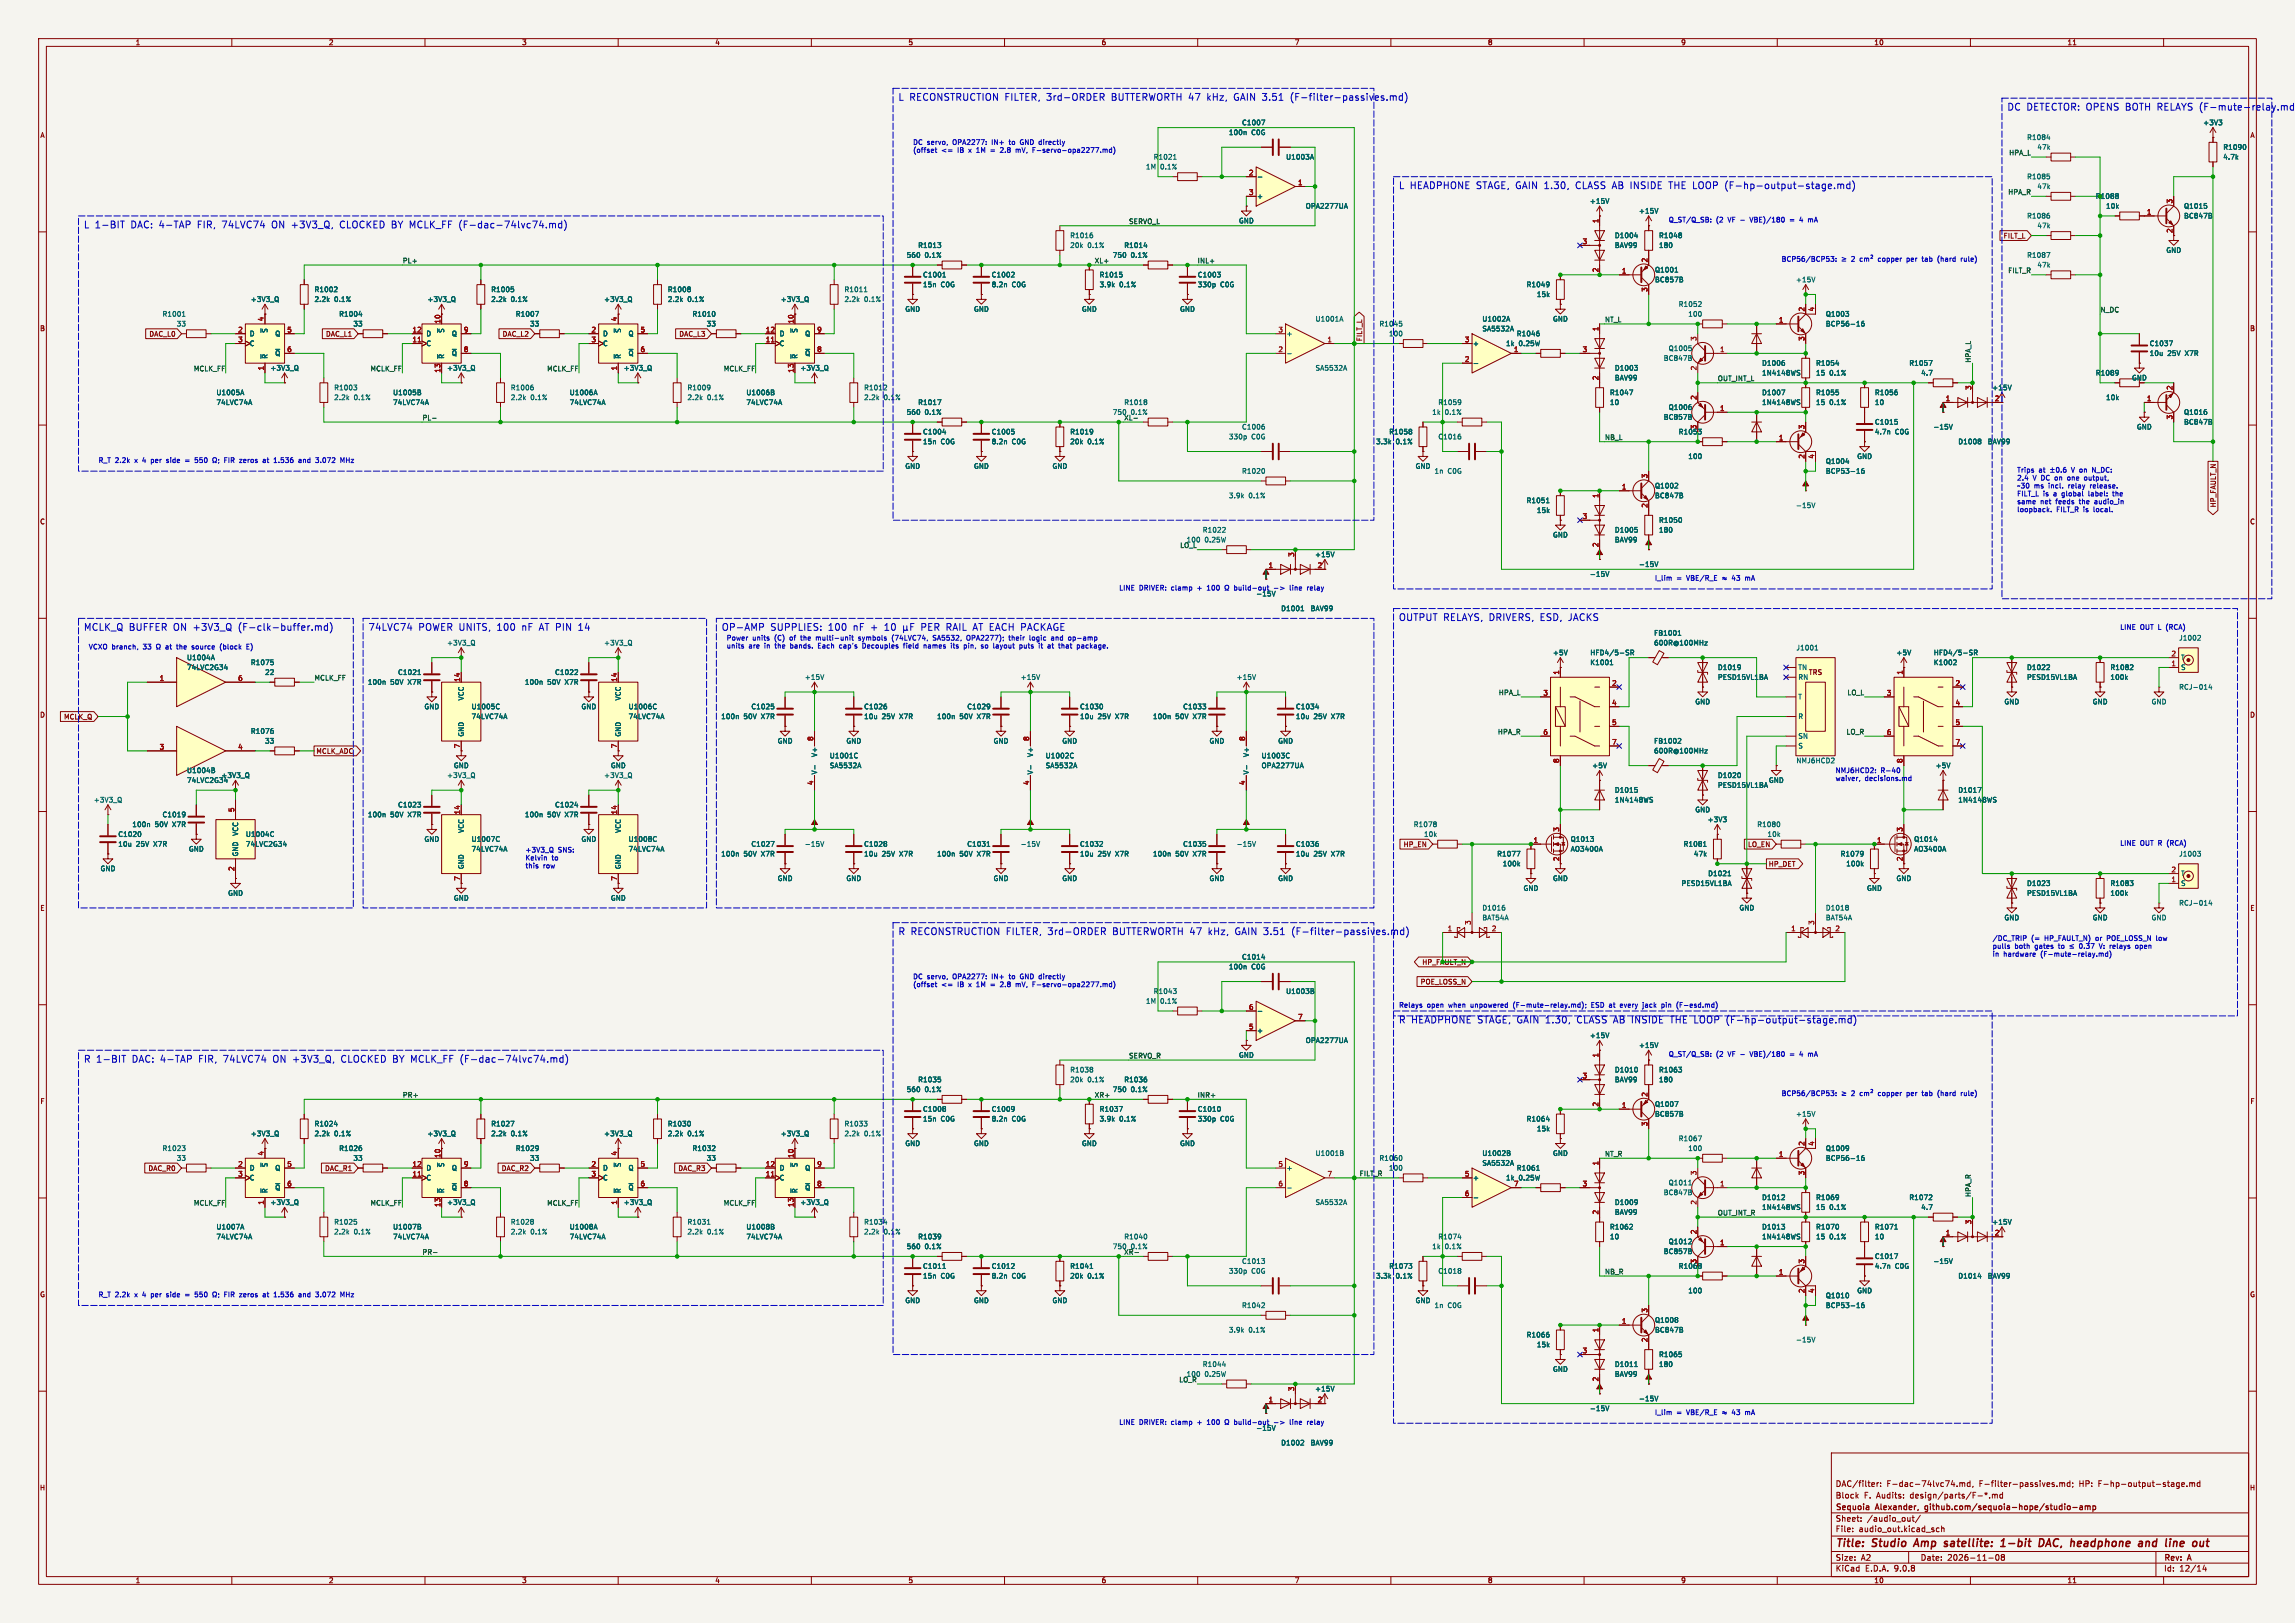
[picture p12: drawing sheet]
<svg xmlns="http://www.w3.org/2000/svg" width="594mm" height="420mm" viewBox="0 0 594 420" stroke-linecap="round" stroke-linejoin="round" font-family="sans-serif">
<defs><g id="words">
<g font-size="2.8" fill="#840000">
<text x="475" y="400.9">Title:</text>
<text x="484.7" y="400.9">Studio</text>
<text x="496.4" y="400.9">Amp</text>
<text x="504.9" y="400.9">satellite:</text>
<text x="520.4" y="400.9">1-bit</text>
<text x="531" y="400.9">DAC,</text>
<text x="540" y="400.9">headphone</text>
<text x="558.4" y="400.9">and</text>
<text x="566.2" y="400.9">line</text>
</g>
<g font-size="2.5" fill="#0000c2">
<text x="232.4" y="26.3">L RECONSTRUCTION FILTER, 3rd-ORDER</text>
<text x="287.8" y="26.3">BUTTERWORTH 47</text>
<text x="312.7" y="26.3">kHz,</text>
<text x="319.7" y="26.3">GAIN 3.51</text>
<text x="334.6" y="26.3">(F-filter-passives.md)</text>
<text x="519.4" y="28.8">DC DETECTOR: OPENS BOTH RELAYS (F-mute-relay.md)</text>
<text x="361.9" y="49.1">L HEADPHONE STAGE, GAIN 1.30,</text>
<text x="408" y="49.1">CLASS AB INSIDE</text>
<text x="432.4" y="49.1">THE LOOP (F-hp-output-stage.md)</text>
<text x="21.6" y="59.3">L 1-BIT</text>
<text x="33.8" y="59.3">DAC: 4-TAP</text>
<text x="51.2" y="59.3">FIR,</text>
<text x="57.7" y="59.3">74LVC74</text>
<text x="70.6" y="59.3">ON +3V3_Q,</text>
<text x="88.4" y="59.3">CLOCKED BY MCLK_FF (F-dac-74lvc74.md)</text>
<text x="361.9" y="160.9">OUTPUT RELAYS, DRIVERS, ESD, JACKS</text>
<text x="21.6" y="163.4">MCLK_Q BUFFER ON +3V3_Q</text>
<text x="61.8" y="163.4">(F-clk-buffer.md)</text>
<text x="95.2" y="163.4">74LVC74</text>
<text x="108.2" y="163.4">POWER UNITS,</text>
<text x="128.7" y="163.4">100</text>
<text x="135.2" y="163.4">nF AT PIN</text>
<text x="150.1" y="163.4">14</text>
<text x="186.7" y="163.4">OP-AMP</text>
<text x="199.3" y="163.4">SUPPLIES:</text>
<text x="214.3" y="163.4">100</text>
<text x="220.9" y="163.4">nF +</text>
<text x="229.1" y="163.4">10</text>
<text x="238.8" y="163.4">PER RAIL AT EACH PACKAGE</text>
<text x="232.4" y="242.2">R RECONSTRUCTION FILTER, 3rd-ORDER</text>
<text x="288.1" y="242.2">BUTTERWORTH 47</text>
<text x="313" y="242.2">kHz,</text>
<text x="320.1" y="242.2">GAIN 3.51</text>
<text x="334.9" y="242.2">(F-filter-passives.md)</text>
<text x="361.9" y="265">R HEADPHONE STAGE, GAIN 1.30,</text>
<text x="408.3" y="265">CLASS AB INSIDE</text>
<text x="432.8" y="265">THE LOOP (F-hp-output-stage.md)</text>
<text x="21.6" y="275.2">R 1-BIT</text>
<text x="34.2" y="275.2">DAC: 4-TAP</text>
<text x="51.5" y="275.2">FIR,</text>
<text x="58" y="275.2">74LVC74</text>
<text x="71" y="275.2">ON +3V3_Q,</text>
<text x="88.8" y="275.2">CLOCKED BY MCLK_FF (F-dac-74lvc74.md)</text>
</g>
<g font-size="2.1" fill="#840000">
<text x="475" y="388">Block</text>
<text x="475" y="385">DAC/filter:</text>
<text x="482.4" y="388">F. Audits:</text>
<text x="488.3" y="385">F-dac-74lvc74.md,</text>
<text x="494.5" y="388">design/parts/F-*.md</text>
<text x="512.3" y="385">F-filter-passives.md;</text>
<text x="538.3" y="385">HP:</text>
<text x="543.4" y="385">F-hp-output-stage.md</text>
<text x="475" y="394">Sheet:</text>
<text x="475" y="391.2">Sequoia</text>
<text x="483.2" y="394">/audio_out/</text>
<text x="485.6" y="391.2">Alexander,</text>
<text x="498.9" y="391.2">github.com/sequoia-hope/studio-amp</text>
<text x="475" y="396.7">File:</text>
<text x="481.1" y="396.7">audio_out.kicad_sch</text>
<text x="475" y="406.9">KiCad</text>
<text x="475" y="404.1">Size:</text>
<text x="481.7" y="404.1">A2</text>
<text x="482.7" y="406.9">E.D.A.</text>
<text x="490.3" y="406.9">9.0.8</text>
<text x="497" y="404.1">Date:</text>
<text x="504" y="404.1">2026-11-08</text>
<text x="560" y="404.3">Rev:</text>
<text x="560" y="406.9">Id:</text>
<text x="564.1" y="406.9">12/14</text>
<text x="566.4" y="404.3">A</text>
</g>
<g font-size="1.8" fill="#840000">
<text x="35" y="11.9">1</text>
<text x="85" y="11.9">2</text>
<text x="135" y="11.9">3</text>
<text x="185" y="11.9">4</text>
<text x="235" y="11.9">5</text>
<text x="285" y="11.9">6</text>
<text x="335" y="11.9">7</text>
<text x="385" y="11.9">8</text>
<text x="435" y="11.9">9</text>
<text x="485" y="11.9">10</text>
<text x="535" y="11.9">11</text>
<text x="10.3" y="35.9">A</text>
<text x="582.3" y="35.9">A</text>
<text x="518.5" y="61.9">FILT_L</text>
<text x="10.3" y="85.9">B</text>
<text x="38.5" y="87.3">DAC_L0</text>
<text x="84.2" y="87.3">DAC_L1</text>
<text x="130" y="87.3">DAC_L2</text>
<text x="175.7" y="87.3">DAC_L3</text>
<text x="352.7" y="88.4" transform="rotate(-90 352.7 88.4)">FILT_L</text>
<text x="582.3" y="85.9">B</text>
<text x="573.7" y="131.4" transform="rotate(-90 573.7 131.4)">HP_FAULT_N</text>
<text x="10.3" y="135.9">C</text>
<text x="582.3" y="135.9">C</text>
<text x="468.1" y="174.9">TRS</text>
<text x="10.3" y="185.9">D</text>
<text x="582.3" y="185.9">D</text>
<text x="16.5" y="186.4">MCLK_Q</text>
<text x="81.8" y="195.3">MCLK_ADC</text>
<text x="363.2" y="219.4">HP_EN</text>
<text x="452.3" y="219.4">LO_EN</text>
<text x="457.7" y="224.5">HP_DET</text>
<text x="10.3" y="235.9">E</text>
<text x="582.3" y="235.9">E</text>
<text x="367.6" y="255">POE_LOSS_N</text>
<text x="10.3" y="285.9">F</text>
<text x="582.3" y="285.9">F</text>
<text x="38.3" y="303.2">DAC_R0</text>
<text x="84" y="303.2">DAC_R1</text>
<text x="129.7" y="303.2">DAC_R2</text>
<text x="175.4" y="303.2">DAC_R3</text>
<text x="10.3" y="335.9">G</text>
<text x="582.3" y="335.9">G</text>
<text x="10.2" y="385.9">H</text>
<text x="582.2" y="385.9">H</text>
<text x="35" y="409.9">1</text>
<text x="85" y="409.9">2</text>
<text x="135" y="409.9">3</text>
<text x="185" y="409.9">4</text>
<text x="235" y="409.9">5</text>
<text x="285" y="409.9">6</text>
<text x="335" y="409.9">7</text>
<text x="385" y="409.9">8</text>
<text x="435" y="409.9">9</text>
<text x="485" y="409.9">10</text>
<text x="535" y="409.9">11</text>
</g>
<g font-size="1.8" fill="#006464">
<text x="318" y="35.2">100n</text>
<text x="321.3" y="32.6">C1007</text>
<text x="323.9" y="35.2">C0G</text>
<text x="570.1" y="32.6">+3V3</text>
<text x="298.5" y="41.5">R1021</text>
<text x="332.7" y="41.5">U1003A</text>
<text x="524.5" y="36.4">R1084</text>
<text x="527.2" y="39">47k</text>
<text x="575.3" y="41.5">4.7k</text>
<text x="575.3" y="39">R1090</text>
<text x="296.5" y="44">1M</text>
<text x="300.3" y="44">0.1%</text>
<text x="524.5" y="46.6">R1085</text>
<text x="325.2" y="51.7">+</text>
<text x="411.4" y="52.9">+15V</text>
<text x="527.2" y="49.1">47k</text>
<text x="320.5" y="58">GND</text>
<text x="337.8" y="54.2">OPA2277UA</text>
<text x="424.1" y="55.5">+15V</text>
<text x="524.5" y="56.7">R1086</text>
<text x="527.2" y="59.3">47k</text>
<text x="545" y="54.2">10k</text>
<text x="565.2" y="54.2">Q1015</text>
<text x="565.2" y="56.7">BC847B</text>
<text x="237.5" y="64.4">R1013</text>
<text x="276.9" y="64.4">20k</text>
<text x="276.9" y="61.8">R1016</text>
<text x="281.5" y="64.4">0.1%</text>
<text x="290.9" y="64.4">R1014</text>
<text x="417.8" y="61.8">D1004</text>
<text x="417.8" y="64.4">BAV99</text>
<text x="429.3" y="64.4">180</text>
<text x="429.3" y="61.8">R1048</text>
<text x="560.6" y="65.6">GND</text>
<text x="234.6" y="66.9">560</text>
<text x="238.8" y="72">C1001</text>
<text x="239.4" y="66.9">0.1%</text>
<text x="256.5" y="72">C1002</text>
<text x="284.5" y="72">R1015</text>
<text x="287.9" y="66.9">750</text>
<text x="292.7" y="66.9">0.1%</text>
<text x="309.9" y="72">C1003</text>
<text x="428.2" y="70.7">Q1001</text>
<text x="524.5" y="66.9">R1087</text>
<text x="527.2" y="69.4">47k</text>
<text x="81.3" y="75.8">R1002</text>
<text x="127" y="75.8">R1005</text>
<text x="172.7" y="75.8">R1008</text>
<text x="218.4" y="75.8">R1011</text>
<text x="238.8" y="74.5">15n</text>
<text x="243.5" y="74.5">C0G</text>
<text x="256.5" y="74.5">8.2n</text>
<text x="261.9" y="74.5">C0G</text>
<text x="284.5" y="74.5">3.9k</text>
<text x="289.7" y="74.5">0.1%</text>
<text x="309.9" y="74.5">330p</text>
<text x="315.8" y="74.5">C0G</text>
<text x="395" y="74.5">R1049</text>
<text x="397.7" y="77.1">15k</text>
<text x="428.2" y="73.3">BC857B</text>
<text x="464.7" y="73.3">+15V</text>
<text x="41.9" y="82.1">R1001</text>
<text x="64.8" y="78.3">+3V3_Q</text>
<text x="81.3" y="78.3">2.2k</text>
<text x="86.5" y="78.3">0.1%</text>
<text x="87.7" y="82.1">R1004</text>
<text x="110.5" y="78.3">+3V3_Q</text>
<text x="127" y="78.3">2.2k</text>
<text x="132.2" y="78.3">0.1%</text>
<text x="133.4" y="82.1">R1007</text>
<text x="156.2" y="78.3">+3V3_Q</text>
<text x="172.7" y="78.3">2.2k</text>
<text x="178" y="78.3">0.1%</text>
<text x="179.1" y="82.1">R1010</text>
<text x="201.9" y="78.3">+3V3_Q</text>
<text x="218.4" y="78.3">2.2k</text>
<text x="223.7" y="78.3">0.1%</text>
<text x="234.2" y="80.9">GND</text>
<text x="252" y="80.9">GND</text>
<text x="279.9" y="80.9">GND</text>
<text x="305.3" y="80.9">GND</text>
<text x="340.4" y="83.4">U1001A</text>
<text x="383.5" y="83.4">U1002A</text>
<text x="401.8" y="83.4">GND</text>
<text x="434.4" y="79.6">R1052</text>
<text x="436.8" y="82.1">100</text>
<text x="472.4" y="82.1">Q1003</text>
<text x="45.6" y="84.7">33</text>
<text x="64.5" y="87.2">D</text>
<text x="64.5" y="89.8">C</text>
<text x="69.4" y="86.2" transform="rotate(-90 69.4 86.2)">~{S}</text>
<text x="71.1" y="87.2">Q</text>
<text x="91.3" y="84.7">33</text>
<text x="110.2" y="87.2">D</text>
<text x="110.2" y="89.8">C</text>
<text x="115.2" y="86.2" transform="rotate(-90 115.2 86.2)">~{S}</text>
<text x="116.8" y="87.2">Q</text>
<text x="137.1" y="84.7">33</text>
<text x="156" y="87.2">D</text>
<text x="156" y="89.8">C</text>
<text x="160.9" y="86.2" transform="rotate(-90 160.9 86.2)">~{S}</text>
<text x="162.6" y="87.2">Q</text>
<text x="182.8" y="84.7">33</text>
<text x="201.7" y="87.2">D</text>
<text x="201.7" y="89.8">C</text>
<text x="206.6" y="86.2" transform="rotate(-90 206.6 86.2)">~{S}</text>
<text x="208.3" y="87.2">Q</text>
<text x="332.9" y="87.2">+</text>
<text x="356.9" y="84.7">R1045</text>
<text x="359.4" y="87.2">100</text>
<text x="381.1" y="89.8">+</text>
<text x="383.5" y="86">SA5532A</text>
<text x="389.7" y="89.8">1k</text>
<text x="392.5" y="87.2">R1046</text>
<text x="393.1" y="89.8">0.25W</text>
<text x="472.4" y="84.7">BCP56-16</text>
<text x="556.3" y="89.8">C1037</text>
<text x="69.4" y="93" transform="rotate(-90 69.4 93)">~{R}</text>
<text x="71.1" y="92.3">~{Q}</text>
<text x="115.2" y="93" transform="rotate(-90 115.2 93)">~{R}</text>
<text x="116.8" y="92.3">~{Q}</text>
<text x="160.9" y="93" transform="rotate(-90 160.9 93)">~{R}</text>
<text x="162.6" y="92.3">~{Q}</text>
<text x="206.6" y="93" transform="rotate(-90 206.6 93)">~{R}</text>
<text x="208.3" y="92.3">~{Q}</text>
<text x="430.5" y="93.6">BC847B</text>
<text x="431.8" y="91">Q1005</text>
<text x="455.9" y="94.8">D1006</text>
<text x="469.9" y="94.8">R1054</text>
<text x="494.1" y="94.8">R1057</text>
<text x="556.3" y="92.3">10u</text>
<text x="561" y="92.3">25V</text>
<text x="565.7" y="92.3">X7R</text>
<text x="69.9" y="96.1">+3V3_Q</text>
<text x="86.4" y="101.2">R1003</text>
<text x="115.6" y="96.1">+3V3_Q</text>
<text x="132.1" y="101.2">R1006</text>
<text x="161.3" y="96.1">+3V3_Q</text>
<text x="177.8" y="101.2">R1009</text>
<text x="207" y="96.1">+3V3_Q</text>
<text x="223.5" y="101.2">R1012</text>
<text x="340.4" y="96.1">SA5532A</text>
<text x="417.8" y="96.1">D1003</text>
<text x="417.8" y="98.7">BAV99</text>
<text x="455.9" y="97.4">1N4148WS</text>
<text x="469.9" y="97.4">15</text>
<text x="473.5" y="97.4">0.1%</text>
<text x="497.1" y="97.4">4.7</text>
<text x="515.5" y="101.2">+15V</text>
<text x="542.3" y="97.4">R1089</text>
<text x="551.7" y="98.7">GND</text>
<text x="55.9" y="102.5">U1005A</text>
<text x="55.9" y="105">74LVC74A</text>
<text x="86.4" y="103.7">2.2k</text>
<text x="91.6" y="103.7">0.1%</text>
<text x="101.6" y="102.5">U1005B</text>
<text x="101.6" y="105">74LVC74A</text>
<text x="132.1" y="103.7">2.2k</text>
<text x="137.3" y="103.7">0.1%</text>
<text x="147.3" y="102.5">U1006A</text>
<text x="147.3" y="105">74LVC74A</text>
<text x="177.8" y="103.7">2.2k</text>
<text x="183" y="103.7">0.1%</text>
<text x="193" y="102.5">U1006B</text>
<text x="193" y="105">74LVC74A</text>
<text x="223.5" y="103.7">2.2k</text>
<text x="228.8" y="103.7">0.1%</text>
<text x="234.6" y="107.5">560</text>
<text x="237.5" y="105">R1017</text>
<text x="239.4" y="107.5">0.1%</text>
<text x="287.9" y="107.5">750</text>
<text x="290.9" y="105">R1018</text>
<text x="292.7" y="107.5">0.1%</text>
<text x="370.6" y="107.5">1k</text>
<text x="372.1" y="105">R1059</text>
<text x="374" y="107.5">0.1%</text>
<text x="416.6" y="102.5">R1047</text>
<text x="416.6" y="105">10</text>
<text x="431.8" y="106.3">Q1006</text>
<text x="455.9" y="105">1N4148WS</text>
<text x="455.9" y="102.5">D1007</text>
<text x="469.9" y="102.5">R1055</text>
<text x="469.9" y="105">15</text>
<text x="473.5" y="105">0.1%</text>
<text x="485.1" y="102.5">R1056</text>
<text x="485.1" y="105">10</text>
<text x="545" y="103.7">10k</text>
<text x="565.2" y="107.5">Q1016</text>
<text x="238.8" y="112.6">C1004</text>
<text x="256.5" y="112.6">C1005</text>
<text x="276.9" y="112.6">R1019</text>
<text x="318" y="113.9">330p</text>
<text x="321.3" y="111.4">C1006</text>
<text x="323.9" y="113.9">C0G</text>
<text x="359.4" y="112.6">R1058</text>
<text x="372.1" y="113.9">C1016</text>
<text x="430.5" y="108.8">BC857B</text>
<text x="434.4" y="112.6">R1053</text>
<text x="439.2" y="111.2" transform="rotate(-90 439.2 111.2)">3</text>
<text x="485.1" y="112.6">4.7n</text>
<text x="485.1" y="110.1">C1015</text>
<text x="490.5" y="112.6">C0G</text>
<text x="500.3" y="111.4">-15V</text>
<text x="553" y="111.4">GND</text>
<text x="565.2" y="110.1">BC847B</text>
<text x="238.8" y="115.2">15n</text>
<text x="243.5" y="115.2">C0G</text>
<text x="256.5" y="115.2">8.2n</text>
<text x="261.9" y="115.2">C0G</text>
<text x="276.9" y="115.2">20k</text>
<text x="281.5" y="115.2">0.1%</text>
<text x="356.1" y="115.2">3.3k</text>
<text x="361.3" y="115.2">0.1%</text>
<text x="436.8" y="119">100</text>
<text x="480.6" y="119">GND</text>
<text x="506.7" y="115.2">D1008</text>
<text x="514.4" y="115.2">BAV99</text>
<text x="234.2" y="121.5">GND</text>
<text x="252" y="121.5">GND</text>
<text x="272.3" y="121.5">GND</text>
<text x="321.3" y="122.8">R1020</text>
<text x="366.3" y="121.5">GND</text>
<text x="371.2" y="122.8">1n</text>
<text x="374.7" y="122.8">C0G</text>
<text x="472.4" y="120.2">Q1004</text>
<text x="472.4" y="122.8">BCP53-16</text>
<text x="318" y="129.1">3.9k</text>
<text x="323.2" y="129.1">0.1%</text>
<text x="395" y="130.4">R1051</text>
<text x="428.2" y="126.6">Q1002</text>
<text x="428.2" y="129.1">BC847B</text>
<text x="464.7" y="131.7">-15V</text>
<text x="397.7" y="132.9">15k</text>
<text x="429.3" y="135.5">R1050</text>
<text x="311.2" y="138">R1022</text>
<text x="311.8" y="140.6">0.25W</text>
<text x="401.8" y="139.3">GND</text>
<text x="417.8" y="138">D1005</text>
<text x="417.8" y="140.6">BAV99</text>
<text x="429.3" y="138">180</text>
<text x="340.3" y="144.4">+15V</text>
<text x="411.4" y="149.5">-15V</text>
<text x="424.1" y="146.9">-15V</text>
<text x="325" y="154.5">-15V</text>
<text x="331.5" y="158.3">D1001</text>
<text x="339.1" y="158.3">BAV99</text>
<text x="115.6" y="167.2">+3V3_Q</text>
<text x="156.2" y="167.2">+3V3_Q</text>
<text x="428" y="167.2">600R@100MHz</text>
<text x="428" y="164.7">FB1001</text>
<text x="563.9" y="166">J1002</text>
<text x="48.3" y="171">U1004A</text>
<text x="48.3" y="173.6">74LVC2G34</text>
<text x="64.8" y="172.3">R1075</text>
<text x="401.8" y="169.8">+5V</text>
<text x="411.5" y="169.8">HFD4/5-SR</text>
<text x="411.5" y="172.3">K1001</text>
<text x="444.5" y="173.6">D1019</text>
<text x="464.8" y="168.5">J1001</text>
<text x="465.3" y="173.6">TN</text>
<text x="490.7" y="169.8">+5V</text>
<text x="500.4" y="169.8">HFD4/5-SR</text>
<text x="500.4" y="172.3">K1002</text>
<text x="524.5" y="173.6">D1022</text>
<text x="546.1" y="173.6">R1082</text>
<text x="564.4" y="171">T</text>
<text x="564.4" y="173.6">S</text>
<text x="68.5" y="174.9">22</text>
<text x="95.1" y="177.4">100n</text>
<text x="101" y="177.4">50V</text>
<text x="102.9" y="174.9">C1021</text>
<text x="105.7" y="177.4">X7R</text>
<text x="135.7" y="177.4">100n</text>
<text x="141.7" y="177.4">50V</text>
<text x="143.5" y="174.9">C1022</text>
<text x="146.4" y="177.4">X7R</text>
<text x="208.2" y="176.1">+15V</text>
<text x="264.1" y="176.1">+15V</text>
<text x="319.9" y="176.1">+15V</text>
<text x="444.5" y="176.1">PESD15VL1BA</text>
<text x="465.3" y="176.1">RN</text>
<text x="524.5" y="176.1">PESD15VL1BA</text>
<text x="546.1" y="176.1">100k</text>
<text x="563.9" y="178.7">RCJ-014</text>
<text x="109.7" y="183.7">GND</text>
<text x="120.2" y="181.4" transform="rotate(-90 120.2 181.4)">VCC</text>
<text x="121.9" y="183.7">U1005C</text>
<text x="150.4" y="183.7">GND</text>
<text x="160.9" y="181.4" transform="rotate(-90 160.9 181.4)">VCC</text>
<text x="162.6" y="183.7">U1006C</text>
<text x="194.3" y="183.7">C1025</text>
<text x="223.5" y="183.7">C1026</text>
<text x="250.2" y="183.7">C1029</text>
<text x="279.4" y="183.7">C1030</text>
<text x="306.1" y="183.7">C1033</text>
<text x="335.3" y="183.7">C1034</text>
<text x="438.7" y="182.5">GND</text>
<text x="465.3" y="181.2">T</text>
<text x="518.7" y="182.5">GND</text>
<text x="541.5" y="182.5">GND</text>
<text x="556.8" y="182.5">GND</text>
<text x="64.8" y="190.1">R1076</text>
<text x="120.2" y="190.8" transform="rotate(-90 120.2 190.8)">GND</text>
<text x="121.9" y="186.3">74LVC74A</text>
<text x="160.9" y="190.8" transform="rotate(-90 160.9 190.8)">GND</text>
<text x="162.6" y="186.3">74LVC74A</text>
<text x="186.5" y="186.3">100n</text>
<text x="192.5" y="186.3">50V</text>
<text x="197.2" y="186.3">X7R</text>
<text x="223.5" y="186.3">10u</text>
<text x="228.3" y="186.3">25V</text>
<text x="232.9" y="186.3">X7R</text>
<text x="242.4" y="186.3">100n</text>
<text x="248.4" y="186.3">50V</text>
<text x="253" y="186.3">X7R</text>
<text x="279.4" y="186.3">10u</text>
<text x="284.1" y="186.3">25V</text>
<text x="288.8" y="186.3">X7R</text>
<text x="298.3" y="186.3">100n</text>
<text x="304.2" y="186.3">50V</text>
<text x="308.9" y="186.3">X7R</text>
<text x="335.3" y="186.3">10u</text>
<text x="340" y="186.3">25V</text>
<text x="344.7" y="186.3">X7R</text>
<text x="465.3" y="186.3">R</text>
<text x="465.3" y="191.4">SN</text>
<text x="68.5" y="192.6">33</text>
<text x="201.2" y="192.6">GND</text>
<text x="211.7" y="196" transform="rotate(-90 211.7 196)">V+</text>
<text x="214.6" y="196.4">U1001C</text>
<text x="218.9" y="192.6">GND</text>
<text x="257" y="192.6">GND</text>
<text x="267.6" y="196" transform="rotate(-90 267.6 196)">V+</text>
<text x="270.5" y="196.4">U1002C</text>
<text x="274.8" y="192.6">GND</text>
<text x="312.9" y="192.6">GND</text>
<text x="323.4" y="196" transform="rotate(-90 323.4 196)">V+</text>
<text x="326.4" y="196.4">U1003C</text>
<text x="330.7" y="192.6">GND</text>
<text x="428" y="195.2">600R@100MHz</text>
<text x="428" y="192.6">FB1002</text>
<text x="464.8" y="197.7">NMJ6HCD2</text>
<text x="465.3" y="193.9">S</text>
<text x="48.3" y="200.3">U1004B</text>
<text x="48.3" y="202.8">74LVC2G34</text>
<text x="57.2" y="201.5">+3V3_Q</text>
<text x="115.6" y="201.5">+3V3_Q</text>
<text x="117.3" y="199">GND</text>
<text x="156.2" y="201.5">+3V3_Q</text>
<text x="158" y="199">GND</text>
<text x="211.7" y="200.5" transform="rotate(-90 211.7 200.5)">V-</text>
<text x="214.6" y="199">SA5532A</text>
<text x="267.6" y="200.5" transform="rotate(-90 267.6 200.5)">V-</text>
<text x="270.5" y="199">SA5532A</text>
<text x="323.4" y="200.5" transform="rotate(-90 323.4 200.5)">V-</text>
<text x="326.4" y="199">OPA2277UA</text>
<text x="412" y="199">+5V</text>
<text x="444.5" y="201.5">D1020</text>
<text x="457.7" y="202.8">GND</text>
<text x="500.9" y="199">+5V</text>
<text x="24.1" y="207.9">+3V3_Q</text>
<text x="102.9" y="209.1">C1023</text>
<text x="143.5" y="209.1">C1024</text>
<text x="417.8" y="207.9">1N4148WS</text>
<text x="417.8" y="205.3">D1015</text>
<text x="444.5" y="204.1">PESD15VL1BA</text>
<text x="506.7" y="207.9">1N4148WS</text>
<text x="506.7" y="205.3">D1017</text>
<text x="34.1" y="214.2">100n</text>
<text x="40.1" y="214.2">50V</text>
<text x="41.9" y="211.7">C1019</text>
<text x="44.8" y="214.2">X7R</text>
<text x="95.1" y="211.7">100n</text>
<text x="101" y="211.7">50V</text>
<text x="105.7" y="211.7">X7R</text>
<text x="120.2" y="215.7" transform="rotate(-90 120.2 215.7)">VCC</text>
<text x="135.7" y="211.7">100n</text>
<text x="141.7" y="211.7">50V</text>
<text x="146.4" y="211.7">X7R</text>
<text x="160.9" y="215.7" transform="rotate(-90 160.9 215.7)">VCC</text>
<text x="365.8" y="214.2">R1078</text>
<text x="438.7" y="210.4">GND</text>
<text x="441.9" y="213">+3V3</text>
<text x="454.7" y="214.2">R1080</text>
<text x="30.5" y="216.8">C1020</text>
<text x="30.5" y="219.3">10u</text>
<text x="35.2" y="219.3">25V</text>
<text x="39.9" y="219.3">X7R</text>
<text x="48.8" y="220.6">GND</text>
<text x="61.8" y="221.7" transform="rotate(-90 61.8 221.7)">GND</text>
<text x="61.8" y="216.4" transform="rotate(-90 61.8 216.4)">VCC</text>
<text x="63.5" y="216.8">U1004C</text>
<text x="63.5" y="219.3">74LVC2G34</text>
<text x="109.7" y="218">GND</text>
<text x="121.9" y="218">U1007C</text>
<text x="121.9" y="220.6">74LVC74A</text>
<text x="150.4" y="218">GND</text>
<text x="162.6" y="218">U1008C</text>
<text x="162.6" y="220.6">74LVC74A</text>
<text x="186.5" y="221.8">100n</text>
<text x="192.5" y="221.8">50V</text>
<text x="194.3" y="219.3">C1027</text>
<text x="197.2" y="221.8">X7R</text>
<text x="208.2" y="219.3">-15V</text>
<text x="223.5" y="219.3">C1028</text>
<text x="223.5" y="221.8">10u</text>
<text x="228.3" y="221.8">25V</text>
<text x="232.9" y="221.8">X7R</text>
<text x="242.4" y="221.8">100n</text>
<text x="248.4" y="221.8">50V</text>
<text x="250.2" y="219.3">C1031</text>
<text x="253" y="221.8">X7R</text>
<text x="264.1" y="219.3">-15V</text>
<text x="279.4" y="219.3">C1032</text>
<text x="279.4" y="221.8">10u</text>
<text x="284.1" y="221.8">25V</text>
<text x="288.8" y="221.8">X7R</text>
<text x="298.3" y="221.8">100n</text>
<text x="304.2" y="221.8">50V</text>
<text x="306.1" y="219.3">C1035</text>
<text x="308.9" y="221.8">X7R</text>
<text x="319.9" y="219.3">-15V</text>
<text x="335.3" y="219.3">C1036</text>
<text x="335.3" y="221.8">10u</text>
<text x="340" y="221.8">25V</text>
<text x="344.7" y="221.8">X7R</text>
<text x="368.5" y="216.8">10k</text>
<text x="387.4" y="221.8">R1077</text>
<text x="406.4" y="218">Q1013</text>
<text x="406.4" y="220.6">AO3400A</text>
<text x="435.6" y="219.3">R1081</text>
<text x="438.3" y="221.8">47k</text>
<text x="457.3" y="216.8">10k</text>
<text x="476.3" y="221.8">R1079</text>
<text x="495.3" y="218">Q1014</text>
<text x="495.3" y="220.6">AO3400A</text>
<text x="563.9" y="221.8">J1003</text>
<text x="25.9" y="225.7">GND</text>
<text x="120.2" y="225" transform="rotate(-90 120.2 225)">GND</text>
<text x="160.9" y="225" transform="rotate(-90 160.9 225)">GND</text>
<text x="388.8" y="224.4">100k</text>
<text x="442" y="226.9">D1021</text>
<text x="477.7" y="224.4">100k</text>
<text x="564.4" y="226.9">T</text>
<text x="58.9" y="232">GND</text>
<text x="117.3" y="233.3">GND</text>
<text x="158" y="233.3">GND</text>
<text x="201.2" y="228.2">GND</text>
<text x="218.9" y="228.2">GND</text>
<text x="257" y="228.2">GND</text>
<text x="274.8" y="228.2">GND</text>
<text x="312.9" y="228.2">GND</text>
<text x="330.7" y="228.2">GND</text>
<text x="394.2" y="230.7">GND</text>
<text x="401.8" y="228.2">GND</text>
<text x="435.1" y="229.5">PESD15VL1BA</text>
<text x="483.1" y="230.7">GND</text>
<text x="490.7" y="228.2">GND</text>
<text x="524.5" y="232">PESD15VL1BA</text>
<text x="524.5" y="229.5">D1023</text>
<text x="546.1" y="229.5">R1083</text>
<text x="546.1" y="232">100k</text>
<text x="564.4" y="229.5">S</text>
<text x="383.5" y="235.8">D1016</text>
<text x="383.5" y="238.4">BAT54A</text>
<text x="450.1" y="235.8">GND</text>
<text x="472.4" y="235.8">D1018</text>
<text x="472.4" y="238.4">BAT54A</text>
<text x="518.7" y="238.4">GND</text>
<text x="541.5" y="238.4">GND</text>
<text x="556.8" y="238.4">GND</text>
<text x="563.9" y="234.5">RCJ-014</text>
<text x="318" y="251.1">100n</text>
<text x="321.3" y="248.5">C1014</text>
<text x="323.9" y="251.1">C0G</text>
<text x="298.5" y="257.4">R1043</text>
<text x="332.7" y="257.4">U1003B</text>
<text x="296.5" y="259.9">1M</text>
<text x="300.3" y="259.9">0.1%</text>
<text x="325.2" y="267.6">+</text>
<text x="411.4" y="268.8">+15V</text>
<text x="320.5" y="273.9">GND</text>
<text x="337.8" y="270.1">OPA2277UA</text>
<text x="424.1" y="271.4">+15V</text>
<text x="237.5" y="280.3">R1035</text>
<text x="276.9" y="280.3">20k</text>
<text x="276.9" y="277.7">R1038</text>
<text x="281.5" y="280.3">0.1%</text>
<text x="290.9" y="280.3">R1036</text>
<text x="417.8" y="277.7">D1010</text>
<text x="417.8" y="280.3">BAV99</text>
<text x="429.3" y="280.3">180</text>
<text x="429.3" y="277.7">R1063</text>
<text x="234.6" y="282.8">560</text>
<text x="238.8" y="287.9">C1008</text>
<text x="239.4" y="282.8">0.1%</text>
<text x="256.5" y="287.9">C1009</text>
<text x="284.5" y="287.9">R1037</text>
<text x="287.9" y="282.8">750</text>
<text x="292.7" y="282.8">0.1%</text>
<text x="309.9" y="287.9">C1010</text>
<text x="428.2" y="286.6">Q1007</text>
<text x="81.3" y="291.7">R1024</text>
<text x="127" y="291.7">R1027</text>
<text x="172.7" y="291.7">R1030</text>
<text x="218.4" y="291.7">R1033</text>
<text x="238.8" y="290.4">15n</text>
<text x="243.5" y="290.4">C0G</text>
<text x="256.5" y="290.4">8.2n</text>
<text x="261.9" y="290.4">C0G</text>
<text x="284.5" y="290.4">3.9k</text>
<text x="289.7" y="290.4">0.1%</text>
<text x="309.9" y="290.4">330p</text>
<text x="315.8" y="290.4">C0G</text>
<text x="395" y="290.4">R1064</text>
<text x="397.7" y="293">15k</text>
<text x="428.2" y="289.2">BC857B</text>
<text x="464.7" y="289.2">+15V</text>
<text x="41.9" y="298">R1023</text>
<text x="64.8" y="294.2">+3V3_Q</text>
<text x="81.3" y="294.2">2.2k</text>
<text x="86.5" y="294.2">0.1%</text>
<text x="87.7" y="298">R1026</text>
<text x="110.5" y="294.2">+3V3_Q</text>
<text x="127" y="294.2">2.2k</text>
<text x="132.2" y="294.2">0.1%</text>
<text x="133.4" y="298">R1029</text>
<text x="156.2" y="294.2">+3V3_Q</text>
<text x="172.7" y="294.2">2.2k</text>
<text x="178" y="294.2">0.1%</text>
<text x="179.1" y="298">R1032</text>
<text x="201.9" y="294.2">+3V3_Q</text>
<text x="218.4" y="294.2">2.2k</text>
<text x="223.7" y="294.2">0.1%</text>
<text x="234.2" y="296.8">GND</text>
<text x="252" y="296.8">GND</text>
<text x="279.9" y="296.8">GND</text>
<text x="305.3" y="296.8">GND</text>
<text x="340.4" y="299.3">U1001B</text>
<text x="383.5" y="299.3">U1002B</text>
<text x="401.8" y="299.3">GND</text>
<text x="434.4" y="295.5">R1067</text>
<text x="436.8" y="298">100</text>
<text x="472.4" y="298">Q1009</text>
<text x="45.6" y="300.6">33</text>
<text x="64.5" y="303.1">D</text>
<text x="64.5" y="305.7">C</text>
<text x="69.4" y="302.1" transform="rotate(-90 69.4 302.1)">~{S}</text>
<text x="71.1" y="303.1">Q</text>
<text x="91.3" y="300.6">33</text>
<text x="110.2" y="303.1">D</text>
<text x="110.2" y="305.7">C</text>
<text x="115.2" y="302.1" transform="rotate(-90 115.2 302.1)">~{S}</text>
<text x="116.8" y="303.1">Q</text>
<text x="137.1" y="300.6">33</text>
<text x="156" y="303.1">D</text>
<text x="156" y="305.7">C</text>
<text x="160.9" y="302.1" transform="rotate(-90 160.9 302.1)">~{S}</text>
<text x="162.6" y="303.1">Q</text>
<text x="182.8" y="300.6">33</text>
<text x="201.7" y="303.1">D</text>
<text x="201.7" y="305.7">C</text>
<text x="206.6" y="302.1" transform="rotate(-90 206.6 302.1)">~{S}</text>
<text x="208.3" y="303.1">Q</text>
<text x="332.9" y="303.1">+</text>
<text x="356.9" y="300.6">R1060</text>
<text x="359.4" y="303.1">100</text>
<text x="381.1" y="305.7">+</text>
<text x="383.5" y="301.9">SA5532A</text>
<text x="389.7" y="305.7">1k</text>
<text x="392.5" y="303.1">R1061</text>
<text x="393.1" y="305.7">0.25W</text>
<text x="472.4" y="300.6">BCP56-16</text>
<text x="69.4" y="308.9" transform="rotate(-90 69.4 308.9)">~{R}</text>
<text x="71.1" y="308.2">~{Q}</text>
<text x="115.2" y="308.9" transform="rotate(-90 115.2 308.9)">~{R}</text>
<text x="116.8" y="308.2">~{Q}</text>
<text x="160.9" y="308.9" transform="rotate(-90 160.9 308.9)">~{R}</text>
<text x="162.6" y="308.2">~{Q}</text>
<text x="206.6" y="308.9" transform="rotate(-90 206.6 308.9)">~{R}</text>
<text x="208.3" y="308.2">~{Q}</text>
<text x="430.5" y="309.5">BC847B</text>
<text x="431.8" y="306.9">Q1011</text>
<text x="455.9" y="310.7">D1012</text>
<text x="469.9" y="310.7">R1069</text>
<text x="494.1" y="310.7">R1072</text>
<text x="69.9" y="312">+3V3_Q</text>
<text x="86.4" y="317.1">R1025</text>
<text x="115.6" y="312">+3V3_Q</text>
<text x="132.1" y="317.1">R1028</text>
<text x="161.3" y="312">+3V3_Q</text>
<text x="177.8" y="317.1">R1031</text>
<text x="207" y="312">+3V3_Q</text>
<text x="223.5" y="317.1">R1034</text>
<text x="340.4" y="312">SA5532A</text>
<text x="417.8" y="312">D1009</text>
<text x="417.8" y="314.6">BAV99</text>
<text x="455.9" y="313.3">1N4148WS</text>
<text x="469.9" y="313.3">15</text>
<text x="473.5" y="313.3">0.1%</text>
<text x="497.1" y="313.3">4.7</text>
<text x="515.5" y="317.1">+15V</text>
<text x="55.9" y="318.4">U1007A</text>
<text x="55.9" y="320.9">74LVC74A</text>
<text x="86.4" y="319.6">2.2k</text>
<text x="91.6" y="319.6">0.1%</text>
<text x="101.6" y="318.4">U1007B</text>
<text x="101.6" y="320.9">74LVC74A</text>
<text x="132.1" y="319.6">2.2k</text>
<text x="137.3" y="319.6">0.1%</text>
<text x="147.3" y="318.4">U1008A</text>
<text x="147.3" y="320.9">74LVC74A</text>
<text x="177.8" y="319.6">2.2k</text>
<text x="183" y="319.6">0.1%</text>
<text x="193" y="318.4">U1008B</text>
<text x="193" y="320.9">74LVC74A</text>
<text x="223.5" y="319.6">2.2k</text>
<text x="228.8" y="319.6">0.1%</text>
<text x="234.6" y="323.4">560</text>
<text x="237.5" y="320.9">R1039</text>
<text x="239.4" y="323.4">0.1%</text>
<text x="287.9" y="323.4">750</text>
<text x="290.9" y="320.9">R1040</text>
<text x="292.7" y="323.4">0.1%</text>
<text x="370.6" y="323.4">1k</text>
<text x="372.1" y="320.9">R1074</text>
<text x="374" y="323.4">0.1%</text>
<text x="416.6" y="318.4">R1062</text>
<text x="416.6" y="320.9">10</text>
<text x="431.8" y="322.2">Q1012</text>
<text x="455.9" y="320.9">1N4148WS</text>
<text x="455.9" y="318.4">D1013</text>
<text x="469.9" y="318.4">R1070</text>
<text x="469.9" y="320.9">15</text>
<text x="473.5" y="320.9">0.1%</text>
<text x="485.1" y="318.4">R1071</text>
<text x="485.1" y="320.9">10</text>
<text x="238.8" y="328.5">C1011</text>
<text x="256.5" y="328.5">C1012</text>
<text x="276.9" y="328.5">R1041</text>
<text x="318" y="329.8">330p</text>
<text x="321.3" y="327.3">C1013</text>
<text x="323.9" y="329.8">C0G</text>
<text x="359.4" y="328.5">R1073</text>
<text x="372.1" y="329.8">C1018</text>
<text x="430.5" y="324.7">BC857B</text>
<text x="434.4" y="328.5">R1068</text>
<text x="485.1" y="328.5">4.7n</text>
<text x="485.1" y="326">C1017</text>
<text x="490.5" y="328.5">C0G</text>
<text x="500.3" y="327.3">-15V</text>
<text x="238.8" y="331.1">15n</text>
<text x="243.5" y="331.1">C0G</text>
<text x="256.5" y="331.1">8.2n</text>
<text x="261.9" y="331.1">C0G</text>
<text x="276.9" y="331.1">20k</text>
<text x="281.5" y="331.1">0.1%</text>
<text x="356.1" y="331.1">3.3k</text>
<text x="361.3" y="331.1">0.1%</text>
<text x="436.8" y="334.9">100</text>
<text x="480.6" y="334.9">GND</text>
<text x="506.7" y="331.1">D1014</text>
<text x="514.4" y="331.1">BAV99</text>
<text x="234.2" y="337.4">GND</text>
<text x="252" y="337.4">GND</text>
<text x="272.3" y="337.4">GND</text>
<text x="321.3" y="338.7">R1042</text>
<text x="366.3" y="337.4">GND</text>
<text x="371.2" y="338.7">1n</text>
<text x="374.7" y="338.7">C0G</text>
<text x="472.4" y="336.1">Q1010</text>
<text x="472.4" y="338.7">BCP53-16</text>
<text x="318" y="345">3.9k</text>
<text x="323.2" y="345">0.1%</text>
<text x="395" y="346.3">R1066</text>
<text x="428.2" y="342.5">Q1008</text>
<text x="428.2" y="345">BC847B</text>
<text x="464.7" y="347.6">-15V</text>
<text x="311.2" y="353.9">R1044</text>
<text x="397.7" y="348.8">15k</text>
<text x="417.8" y="353.9">D1011</text>
<text x="429.3" y="353.9">180</text>
<text x="429.3" y="351.4">R1065</text>
<text x="311.8" y="356.5">0.25W</text>
<text x="401.8" y="355.2">GND</text>
<text x="417.8" y="356.5">BAV99</text>
<text x="340.3" y="360.3">+15V</text>
<text x="411.4" y="365.4">-15V</text>
<text x="424.1" y="362.8">-15V</text>
<text x="325" y="370.4">-15V</text>
<text x="331.5" y="374.2">D1002</text>
<text x="339.1" y="374.2">BAV99</text>
</g>
<g font-size="1.8" fill="#0000c2">
<text x="236.2" y="37.7">DC servo,</text>
<text x="236.2" y="39.7">(offset</text>
<text x="243.7" y="39.7">&lt;=</text>
<text x="246.7" y="37.7">OPA2277:</text>
<text x="248" y="39.7">IB</text>
<text x="251" y="39.7">x</text>
<text x="253.2" y="39.7">1M</text>
<text x="257" y="37.7">IN+</text>
<text x="259.8" y="39.7">2.8</text>
<text x="261.7" y="37.7">to</text>
<text x="264" y="39.7">mV,</text>
<text x="264.8" y="37.7">GND directly</text>
<text x="268.6" y="39.7">F-servo-opa2277.md)</text>
<text x="431.8" y="57.8">Q_ST/Q_SB:</text>
<text x="444.2" y="57.8">(2</text>
<text x="447.4" y="57.8">VF -</text>
<text x="453.5" y="57.8">VBE)/180</text>
<text x="466.7" y="57.8">4</text>
<text x="469.1" y="57.8">mA</text>
<text x="461" y="67.9">BCP56/BCP53:</text>
<text x="476.6" y="67.9">þÿ&quot;e2</text>
<text x="486.6" y="67.9">copper</text>
<text x="494.2" y="67.9">per</text>
<text x="498.4" y="67.9">tab</text>
<text x="502.6" y="67.9">(hard</text>
<text x="508.8" y="67.9">rule)</text>
<text x="25.4" y="120">R_T 2.2k</text>
<text x="35" y="120">x</text>
<text x="37.2" y="120">4</text>
<text x="39.6" y="120">per</text>
<text x="43.8" y="120">side</text>
<text x="51.6" y="120">550</text>
<text x="59.6" y="120">FIR</text>
<text x="63.7" y="120">zeros</text>
<text x="70" y="120">at</text>
<text x="73" y="120">1.536</text>
<text x="79.6" y="120">and</text>
<text x="84.2" y="120">3.072</text>
<text x="90.9" y="120">MHz</text>
<text x="522" y="122.5">Trips</text>
<text x="522" y="124.5">2.4</text>
<text x="526.2" y="124.5">V DC on</text>
<text x="527.7" y="122.5">at</text>
<text x="535.6" y="124.5">one</text>
<text x="536.5" y="122.5">V</text>
<text x="540.2" y="124.5">output,</text>
<text x="542.2" y="122.5">N_DC:</text>
<text x="522" y="126.6">~30</text>
<text x="522" y="128.6">FILT_L</text>
<text x="522" y="130.7">same</text>
<text x="526.5" y="126.6">ms</text>
<text x="528.1" y="130.7">net</text>
<text x="528.8" y="128.6">is</text>
<text x="530.4" y="126.6">incl.</text>
<text x="531.6" y="128.6">a</text>
<text x="532.2" y="130.7">feeds</text>
<text x="533.9" y="128.6">global</text>
<text x="535.6" y="126.6">relay</text>
<text x="538.5" y="130.7">the</text>
<text x="541" y="128.6">label:</text>
<text x="541.5" y="126.6">release.</text>
<text x="542.6" y="130.7">audio_in</text>
<text x="547.5" y="128.6">the</text>
<text x="522" y="132.7">loopback.</text>
<text x="532.3" y="132.7">FILT_R is</text>
<text x="542.2" y="132.7">local.</text>
<text x="289.6" y="153">LINE</text>
<text x="294.8" y="153">DRIVER:</text>
<text x="303.3" y="153">clamp</text>
<text x="310.2" y="153">+</text>
<text x="312.9" y="153">100</text>
<text x="320.4" y="153">build-out</text>
<text x="330.8" y="153">-&gt;</text>
<text x="335.2" y="153">line</text>
<text x="339.8" y="153">relay</text>
<text x="428.2" y="150.5">I_lim</text>
<text x="433.9" y="150.5">=</text>
<text x="436.7" y="150.5">VBE/R_E</text>
<text x="446.1" y="150.5">þÿ&quot;H</text>
<text x="448.8" y="150.5">43</text>
<text x="452.4" y="150.5">mA</text>
<text x="188" y="166">Power</text>
<text x="194.8" y="166">units</text>
<text x="200.6" y="166">(C)</text>
<text x="204.7" y="166">of</text>
<text x="207.8" y="166">the</text>
<text x="211.9" y="166">multi-unit</text>
<text x="223.1" y="166">symbols</text>
<text x="232" y="166">(74LVC74,</text>
<text x="242.8" y="166">SA5532,</text>
<text x="251.7" y="166">OPA2277);</text>
<text x="262.9" y="166">their</text>
<text x="268.4" y="166">logic</text>
<text x="274.2" y="166">and</text>
<text x="278.8" y="166">op-amp</text>
<text x="548.6" y="163.2">LINE</text>
<text x="553.9" y="163.2">OUT L (RCA)</text>
<text x="22.9" y="168.3">VCXO branch,</text>
<text x="37.2" y="168.3">33</text>
<text x="43.4" y="168.3">at</text>
<text x="46.4" y="168.3">the</text>
<text x="50.6" y="168.3">source</text>
<text x="58" y="168.3">(block</text>
<text x="65.1" y="168.3">E)</text>
<text x="188" y="168">units</text>
<text x="193.8" y="168">are</text>
<text x="198" y="168">in</text>
<text x="200.9" y="168">the</text>
<text x="205" y="168">bands.</text>
<text x="212.4" y="168">Each</text>
<text x="218.1" y="168">cap's</text>
<text x="224.3" y="168">Decouples</text>
<text x="235.2" y="168">field</text>
<text x="240.6" y="168">names</text>
<text x="247.9" y="168">its</text>
<text x="251.4" y="168">pin,</text>
<text x="256.1" y="168">so</text>
<text x="259.4" y="168">layout</text>
<text x="266.4" y="168">puts</text>
<text x="271.6" y="168">it</text>
<text x="274.1" y="168">at</text>
<text x="277.2" y="168">that</text>
<text x="282.1" y="168">package.</text>
<text x="475" y="200.3">NMJ6HCD2:</text>
<text x="475" y="202.3">waiver,</text>
<text x="482.7" y="202.3">decisions.md</text>
<text x="486.8" y="200.3">R-40</text>
<text x="135.9" y="220.8">+3V3_Q</text>
<text x="144.4" y="220.8">SNS:</text>
<text x="548.6" y="219.1">LINE</text>
<text x="553.9" y="219.1">OUT R (RCA)</text>
<text x="135.9" y="222.9">Kelvin</text>
<text x="135.9" y="224.9">this</text>
<text x="140.6" y="224.9">row</text>
<text x="142.8" y="222.9">to</text>
<text x="515.6" y="243.7">/DC_TRIP</text>
<text x="515.6" y="245.7">pulls</text>
<text x="521.4" y="245.7">both</text>
<text x="525.7" y="243.7">(=</text>
<text x="526.8" y="245.7">gates</text>
<text x="529.3" y="243.7">HP_FAULT_N)</text>
<text x="533.1" y="245.7">to</text>
<text x="536.1" y="245.7">þÿ&quot;d0.37</text>
<text x="542.7" y="243.7">or</text>
<text x="544.3" y="245.7">V: relays</text>
<text x="545.8" y="243.7">POE_LOSS_N</text>
<text x="554" y="245.7">open</text>
<text x="558.8" y="243.7">low</text>
<text x="515.6" y="247.8">in</text>
<text x="518.5" y="247.8">hardware</text>
<text x="528.3" y="247.8">(F-mute-relay.md)</text>
<text x="236.2" y="253.6">DC servo,</text>
<text x="236.2" y="255.6">(offset</text>
<text x="243.7" y="255.6">&lt;=</text>
<text x="246.7" y="253.6">OPA2277:</text>
<text x="248" y="255.6">IB</text>
<text x="251" y="255.6">x</text>
<text x="253.2" y="255.6">1M</text>
<text x="257" y="253.6">IN+</text>
<text x="259.8" y="255.6">2.8</text>
<text x="261.7" y="253.6">to</text>
<text x="264" y="255.6">mV,</text>
<text x="264.8" y="253.6">GND directly</text>
<text x="268.6" y="255.6">F-servo-opa2277.md)</text>
<text x="362" y="261">Relays</text>
<text x="369.3" y="261">open</text>
<text x="375" y="261">when</text>
<text x="380.9" y="261">unpowered</text>
<text x="392.1" y="261">(F-mute-relay.md);</text>
<text x="412.6" y="261">ESD at</text>
<text x="420.5" y="261">every</text>
<text x="426.5" y="261">jack</text>
<text x="431.6" y="261">pin</text>
<text x="435.6" y="261">(F-esd.md)</text>
<text x="431.8" y="273.7">Q_ST/Q_SB:</text>
<text x="444.2" y="273.7">(2</text>
<text x="447.4" y="273.7">VF -</text>
<text x="453.5" y="273.7">VBE)/180</text>
<text x="466.7" y="273.7">4</text>
<text x="469.1" y="273.7">mA</text>
<text x="461" y="283.8">BCP56/BCP53:</text>
<text x="476.6" y="283.8">þÿ&quot;e2</text>
<text x="486.6" y="283.8">copper</text>
<text x="494.2" y="283.8">per</text>
<text x="498.4" y="283.8">tab</text>
<text x="502.6" y="283.8">(hard</text>
<text x="508.8" y="283.8">rule)</text>
<text x="25.4" y="335.9">R_T 2.2k</text>
<text x="35" y="335.9">x</text>
<text x="37.2" y="335.9">4</text>
<text x="39.6" y="335.9">per</text>
<text x="43.8" y="335.9">side</text>
<text x="51.6" y="335.9">550</text>
<text x="59.6" y="335.9">FIR</text>
<text x="63.7" y="335.9">zeros</text>
<text x="70" y="335.9">at</text>
<text x="73" y="335.9">1.536</text>
<text x="79.6" y="335.9">and</text>
<text x="84.2" y="335.9">3.072</text>
<text x="90.9" y="335.9">MHz</text>
<text x="289.6" y="368.9">LINE</text>
<text x="294.8" y="368.9">DRIVER:</text>
<text x="303.3" y="368.9">clamp</text>
<text x="310.2" y="368.9">+</text>
<text x="312.9" y="368.9">100</text>
<text x="320.4" y="368.9">build-out</text>
<text x="330.8" y="368.9">-&gt;</text>
<text x="335.2" y="368.9">line</text>
<text x="339.8" y="368.9">relay</text>
<text x="428.2" y="366.4">I_lim</text>
<text x="433.9" y="366.4">=</text>
<text x="436.7" y="366.4">VBE/R_E</text>
<text x="446.1" y="366.4">þÿ&quot;H</text>
<text x="448.8" y="366.4">43</text>
<text x="452.4" y="366.4">mA</text>
</g>
<g font-size="1.8" fill="#0f0f0f">
<text x="519.9" y="40.3">HPA_L</text>
<text x="519.7" y="50.5">HPA_R</text>
<text x="292.1" y="58.1">SERVO_L</text>
<text x="104.1" y="68.2">PL+</text>
<text x="283.2" y="68.2">XL+</text>
<text x="309.9" y="68.2">INL+</text>
<text x="519.7" y="70.8">FILT_R</text>
<text x="415.3" y="83.5">NT_L</text>
<text x="543.6" y="80.9">N_DC</text>
<text x="510.2" y="94" transform="rotate(-90 510.2 94)">HPA_L</text>
<text x="50.1" y="96.2">MCLK_FF</text>
<text x="95.8" y="96.2">MCLK_FF</text>
<text x="141.5" y="96.2">MCLK_FF</text>
<text x="187.2" y="96.2">MCLK_FF</text>
<text x="444.5" y="98.7">OUT_INT_L</text>
<text x="109.2" y="108.9">PL-</text>
<text x="290.8" y="108.9">XL-</text>
<text x="415.3" y="114">NB_L</text>
<text x="305.3" y="141.9">LO_L</text>
<text x="307" y="140.6">100</text>
<text x="81.3" y="176.2">MCLK_FF</text>
<text x="387.8" y="180">HPA_L</text>
<text x="478" y="180">LO_L</text>
<text x="387.6" y="190.2">HPA_R</text>
<text x="477.8" y="190.2">LO_R</text>
<text x="292.1" y="274">SERVO_R</text>
<text x="104.1" y="284.1">PR+</text>
<text x="283.2" y="284.1">XR+</text>
<text x="309.9" y="284.1">INR+</text>
<text x="415.3" y="299.4">NT_R</text>
<text x="351.8" y="304.5">FILT_R</text>
<text x="510.2" y="309.9" transform="rotate(-90 510.2 309.9)">HPA_R</text>
<text x="50.1" y="312.1">MCLK_FF</text>
<text x="95.8" y="312.1">MCLK_FF</text>
<text x="141.5" y="312.1">MCLK_FF</text>
<text x="187.2" y="312.1">MCLK_FF</text>
<text x="444.5" y="314.6">OUT_INT_R</text>
<text x="109.2" y="324.8">PR-</text>
<text x="290.8" y="324.8">XR-</text>
<text x="415.3" y="329.9">NB_R</text>
<text x="305.1" y="357.8">LO_R</text>
<text x="307" y="356.5">100</text>
</g>
<g font-size="1.8" fill="#a90000">
<text x="323.1" y="45.5">2</text>
<text x="323.1" y="50.5">3</text>
<text x="335.8" y="48">1</text>
<text x="562.4" y="52.8" transform="rotate(-90 562.4 52.8)">3</text>
<text x="413.8" y="57.9" transform="rotate(-90 413.8 57.9)">1</text>
<text x="555.6" y="55.6">1</text>
<text x="409.5" y="63.2">3</text>
<text x="562.4" y="60.4" transform="rotate(-90 562.4 60.4)">2</text>
<text x="413.8" y="70.6" transform="rotate(-90 413.8 70.6)">2</text>
<text x="419.7" y="70.9">1</text>
<text x="426.5" y="68" transform="rotate(-90 426.5 68)">2</text>
<text x="426.5" y="75.6" transform="rotate(-90 426.5 75.6)">3</text>
<text x="68.3" y="83.3" transform="rotate(-90 68.3 83.3)">4</text>
<text x="114" y="83.9" transform="rotate(-90 114 83.9)">10</text>
<text x="159.8" y="83.3" transform="rotate(-90 159.8 83.3)">4</text>
<text x="205.5" y="83.9" transform="rotate(-90 205.5 83.9)">10</text>
<text x="460.3" y="83.6">1</text>
<text x="467.1" y="80.7" transform="rotate(-90 467.1 80.7)">2</text>
<text x="469.6" y="80.7" transform="rotate(-90 469.6 80.7)">4</text>
<text x="61.5" y="86.1">2</text>
<text x="61.5" y="88.6">3</text>
<text x="74.2" y="86.1">5</text>
<text x="106.6" y="86.1">12</text>
<text x="106.6" y="88.6">11</text>
<text x="119.9" y="86.1">9</text>
<text x="153" y="86.1">2</text>
<text x="153" y="88.6">3</text>
<text x="165.7" y="86.1">5</text>
<text x="198.1" y="86.1">12</text>
<text x="198.1" y="88.6">11</text>
<text x="211.4" y="86.1">9</text>
<text x="330.8" y="86.1">3</text>
<text x="343.5" y="88.6">1</text>
<text x="379" y="88.6">3</text>
<text x="413.8" y="85.8" transform="rotate(-90 413.8 85.8)">1</text>
<text x="439.2" y="88.3" transform="rotate(-90 439.2 88.3)">3</text>
<text x="467.1" y="88.3" transform="rotate(-90 467.1 88.3)">3</text>
<text x="68.3" y="96" transform="rotate(-90 68.3 96)">1</text>
<text x="74.2" y="91.2">6</text>
<text x="119.9" y="91.2">8</text>
<text x="159.8" y="96" transform="rotate(-90 159.8 96)">1</text>
<text x="165.7" y="91.2">6</text>
<text x="211.4" y="91.2">8</text>
<text x="330.8" y="91.2">2</text>
<text x="379" y="93.7">2</text>
<text x="391.7" y="91.2">1</text>
<text x="409.5" y="91.2">3</text>
<text x="439.2" y="96" transform="rotate(-90 439.2 96)">2</text>
<text x="445.1" y="91.2">1</text>
<text x="114" y="96.6" transform="rotate(-90 114 96.6)">13</text>
<text x="205.5" y="96.6" transform="rotate(-90 205.5 96.6)">13</text>
<text x="413.8" y="98.5" transform="rotate(-90 413.8 98.5)">2</text>
<text x="510.3" y="101" transform="rotate(-90 510.3 101)">3</text>
<text x="562.4" y="101" transform="rotate(-90 562.4 101)">2</text>
<text x="439.2" y="103.6" transform="rotate(-90 439.2 103.6)">2</text>
<text x="445.1" y="106.4">1</text>
<text x="503.5" y="103.9">1</text>
<text x="516.2" y="103.9">2</text>
<text x="555.6" y="103.9">1</text>
<text x="467.1" y="111.2" transform="rotate(-90 467.1 111.2)">3</text>
<text x="562.4" y="108.7" transform="rotate(-90 562.4 108.7)">3</text>
<text x="460.3" y="114">1</text>
<text x="467.1" y="118.8" transform="rotate(-90 467.1 118.8)">2</text>
<text x="469.6" y="118.8" transform="rotate(-90 469.6 118.8)">4</text>
<text x="426.5" y="123.9" transform="rotate(-90 426.5 123.9)">3</text>
<text x="413.8" y="129" transform="rotate(-90 413.8 129)">1</text>
<text x="419.7" y="126.7">1</text>
<text x="426.5" y="131.5" transform="rotate(-90 426.5 131.5)">2</text>
<text x="409.5" y="134.4">3</text>
<text x="413.8" y="141.7" transform="rotate(-90 413.8 141.7)">2</text>
<text x="328.2" y="147.1">1</text>
<text x="335" y="144.2" transform="rotate(-90 335 144.2)">3</text>
<text x="340.9" y="147.1">2</text>
<text x="561.9" y="169.9">2</text>
<text x="561.9" y="172.5">1</text>
<text x="41.2" y="176.3">1</text>
<text x="61.5" y="176.3">6</text>
<text x="119.1" y="176.6" transform="rotate(-90 119.1 176.6)">14</text>
<text x="159.8" y="176.6" transform="rotate(-90 159.8 176.6)">14</text>
<text x="403.6" y="174.7" transform="rotate(-90 403.6 174.7)">1</text>
<text x="417.1" y="177.5">2</text>
<text x="492.5" y="174.7" transform="rotate(-90 492.5 174.7)">1</text>
<text x="506" y="177.5">2</text>
<text x="399.3" y="180.1">3</text>
<text x="417.1" y="182.6">4</text>
<text x="488.2" y="180.1">3</text>
<text x="506" y="182.6">4</text>
<text x="210.6" y="191.8" transform="rotate(-90 210.6 191.8)">8</text>
<text x="266.4" y="191.8" transform="rotate(-90 266.4 191.8)">8</text>
<text x="322.3" y="191.8" transform="rotate(-90 322.3 191.8)">8</text>
<text x="399.3" y="190.2">6</text>
<text x="417.1" y="187.7">5</text>
<text x="488.2" y="190.2">6</text>
<text x="506" y="187.7">5</text>
<text x="41.2" y="194.1">3</text>
<text x="61.5" y="194.1">4</text>
<text x="119.1" y="193.7" transform="rotate(-90 119.1 193.7)">7</text>
<text x="159.8" y="193.7" transform="rotate(-90 159.8 193.7)">7</text>
<text x="403.6" y="197.6" transform="rotate(-90 403.6 197.6)">8</text>
<text x="417.1" y="192.8">7</text>
<text x="492.5" y="197.6" transform="rotate(-90 492.5 197.6)">8</text>
<text x="506" y="192.8">7</text>
<text x="210.6" y="203.3" transform="rotate(-90 210.6 203.3)">4</text>
<text x="266.4" y="203.3" transform="rotate(-90 266.4 203.3)">4</text>
<text x="322.3" y="203.3" transform="rotate(-90 322.3 203.3)">4</text>
<text x="60.7" y="210.3" transform="rotate(-90 60.7 210.3)">5</text>
<text x="119.1" y="210.9" transform="rotate(-90 119.1 210.9)">14</text>
<text x="159.8" y="210.9" transform="rotate(-90 159.8 210.9)">14</text>
<text x="403.6" y="215.3" transform="rotate(-90 403.6 215.3)">3</text>
<text x="492.5" y="215.3" transform="rotate(-90 492.5 215.3)">3</text>
<text x="396.8" y="218.2">1</text>
<text x="485.7" y="218.2">1</text>
<text x="60.7" y="225.5" transform="rotate(-90 60.7 225.5)">2</text>
<text x="403.6" y="223" transform="rotate(-90 403.6 223)">2</text>
<text x="492.5" y="223" transform="rotate(-90 492.5 223)">2</text>
<text x="561.9" y="225.8">2</text>
<text x="119.1" y="228" transform="rotate(-90 119.1 228)">7</text>
<text x="159.8" y="228" transform="rotate(-90 159.8 228)">7</text>
<text x="561.9" y="228.3">1</text>
<text x="380.7" y="239.5" transform="rotate(-90 380.7 239.5)">3</text>
<text x="469.6" y="239.5" transform="rotate(-90 469.6 239.5)">3</text>
<text x="374.6" y="241">1</text>
<text x="386" y="241">2</text>
<text x="463.5" y="241">1</text>
<text x="474.9" y="241">2</text>
<text x="323.1" y="261.4">6</text>
<text x="335.8" y="263.9">7</text>
<text x="323.1" y="266.4">5</text>
<text x="413.8" y="273.8" transform="rotate(-90 413.8 273.8)">1</text>
<text x="409.5" y="279.1">3</text>
<text x="413.8" y="286.5" transform="rotate(-90 413.8 286.5)">2</text>
<text x="419.7" y="286.8">1</text>
<text x="426.5" y="283.9" transform="rotate(-90 426.5 283.9)">2</text>
<text x="426.5" y="291.5" transform="rotate(-90 426.5 291.5)">3</text>
<text x="68.3" y="299.2" transform="rotate(-90 68.3 299.2)">4</text>
<text x="114" y="299.8" transform="rotate(-90 114 299.8)">10</text>
<text x="159.8" y="299.2" transform="rotate(-90 159.8 299.2)">4</text>
<text x="205.5" y="299.8" transform="rotate(-90 205.5 299.8)">10</text>
<text x="460.3" y="299.5">1</text>
<text x="467.1" y="296.6" transform="rotate(-90 467.1 296.6)">2</text>
<text x="469.6" y="296.6" transform="rotate(-90 469.6 296.6)">4</text>
<text x="61.5" y="302">2</text>
<text x="61.5" y="304.5">3</text>
<text x="74.2" y="302">5</text>
<text x="106.6" y="302">12</text>
<text x="106.6" y="304.5">11</text>
<text x="119.9" y="302">9</text>
<text x="153" y="302">2</text>
<text x="153" y="304.5">3</text>
<text x="165.7" y="302">5</text>
<text x="198.1" y="302">12</text>
<text x="198.1" y="304.5">11</text>
<text x="211.4" y="302">9</text>
<text x="330.8" y="302">5</text>
<text x="343.5" y="304.5">7</text>
<text x="379" y="304.5">5</text>
<text x="413.8" y="301.7" transform="rotate(-90 413.8 301.7)">1</text>
<text x="439.2" y="304.2" transform="rotate(-90 439.2 304.2)">3</text>
<text x="467.1" y="304.2" transform="rotate(-90 467.1 304.2)">3</text>
<text x="68.3" y="311.9" transform="rotate(-90 68.3 311.9)">1</text>
<text x="74.2" y="307.1">6</text>
<text x="119.9" y="307.1">8</text>
<text x="159.8" y="311.9" transform="rotate(-90 159.8 311.9)">1</text>
<text x="165.7" y="307.1">6</text>
<text x="211.4" y="307.1">8</text>
<text x="330.8" y="307.1">6</text>
<text x="379" y="309.6">6</text>
<text x="391.7" y="307.1">7</text>
<text x="409.5" y="307.1">3</text>
<text x="439.2" y="311.9" transform="rotate(-90 439.2 311.9)">2</text>
<text x="445.1" y="307.1">1</text>
<text x="114" y="312.5" transform="rotate(-90 114 312.5)">13</text>
<text x="205.5" y="312.5" transform="rotate(-90 205.5 312.5)">13</text>
<text x="413.8" y="314.4" transform="rotate(-90 413.8 314.4)">2</text>
<text x="510.3" y="316.9" transform="rotate(-90 510.3 316.9)">3</text>
<text x="439.2" y="319.5" transform="rotate(-90 439.2 319.5)">2</text>
<text x="445.1" y="322.3">1</text>
<text x="503.5" y="319.8">1</text>
<text x="516.2" y="319.8">2</text>
<text x="439.2" y="327.1" transform="rotate(-90 439.2 327.1)">3</text>
<text x="460.3" y="329.9">1</text>
<text x="467.1" y="327.1" transform="rotate(-90 467.1 327.1)">3</text>
<text x="467.1" y="334.7" transform="rotate(-90 467.1 334.7)">2</text>
<text x="469.6" y="334.7" transform="rotate(-90 469.6 334.7)">4</text>
<text x="426.5" y="339.8" transform="rotate(-90 426.5 339.8)">3</text>
<text x="413.8" y="344.9" transform="rotate(-90 413.8 344.9)">1</text>
<text x="419.7" y="342.6">1</text>
<text x="426.5" y="347.4" transform="rotate(-90 426.5 347.4)">2</text>
<text x="409.5" y="350.3">3</text>
<text x="413.8" y="357.6" transform="rotate(-90 413.8 357.6)">2</text>
<text x="328.2" y="363">1</text>
<text x="335" y="360.1" transform="rotate(-90 335 360.1)">3</text>
<text x="340.9" y="363">2</text>
</g>
<g font-size="1.8" fill="#009600">
<text x="542.3" y="51.7">R1088</text>
<text x="368" y="249.9">HP_FAULT_N</text>
</g>
</g></defs>
<path d="M0 0h594v420h-594z" fill="#f5f4ef" stroke="#f5f4ef" stroke-width=".26"/>
<g fill="none" stroke="#840000" stroke-width=".26">
<path d="M10 10h574v400h-574zM12 12h570v396h-570zM60 10v2M110 10v2M160 10v2M210 10v2M260 10v2M310 10v2M360 10v2M410 10v2M460 10v2M510 10v2"/>
<path d="M536.6 11.6h.7M560 10v2M10 60h2M214.9 73.7h2v5h-2zM215.9 72.4v1.3M215.9 78.7v1.3M582 60h2M119.4 99.1h.1M119.4 96.5l-.8 1.3M119.4 96.5l.7 1.3M119.4 96.5v2.6M10 110h2"/>
<path d="M459.7 114.3h5.8M465.5 114.9l1.9 1.9M467.4 109.2v2.6l-1.9 1.9M467.4 116.8v2.6M467.4 116.8h2.5v2.6M582 110h2M10 160h2M582 160h2M10 210h2M582 210h2M10 260h2M582 260h2"/>
<path d="M459.7 299.7h5.8M467.4 292.1h.1M467.4 297.2l-1.9 1.9M467.4 289.6v2.5M467.4 294.6v2.6M467.4 289.6l-.8 1.2M467.4 289.6l.7 1.2M469.9 294.6v2.6h-2.5M10 310h2M465.5 300.4l1.9 1.9v2.5M499.1 315h1.3M500.4 313.9h5.1v2.1h-5.1z"/>
<path d="M505.5 315h1.2M506.7 318.8l2.6 1.2-2.6 1.3zM509.3 318.8v2.5M510.5 315v5M511.8 318.8l2.5 1.2-2.5 1.3zM514.3 318.8v2.5M518.2 317.5l-.8 1.3M518.2 317.5l.7 1.3M518.2 317.5v2.5M582 310h2M439.4 330.2h1.3M440.7 329.2h5.1v2h-5.1z"/>
<path d="M445.8 330.2h1.2M502.9 322.6h.1M502.9 320h15.3M518.2 320h.1M467.4 342.9h.1M10 360h2M474 376h108v32h-108zM582 360h2M474 397.5h108M474 391.5h108M479.5 396.2v.2M479.5 395.4v.2"/>
<path d="M480.5 387.1l.5 .6M481 386.7l-.6 .5M481.7 393.5v.2M481.7 392.7v.2M485 383.7l.2 .3-.7 .2M485.1 384.6l-.1 .1M485.8 383.7v1M486.2 383.7l-.4 .3M486.7 384.5v.2M486.7 383.7v.2M492.7 387.5v.2M492.7 386.7v.2"/>
<path d="M494.4 392.7v1M494.4 393.5l-.1 .1M494.9 392.7h.6M495.1 392.2v1.3l.4 .2M497 392.1l-1.3 1.9M501.9 395.4h-.4l-.3 .3 .1 .6h.6M502.5 395.5l.6-.1 .1 1M502.5 394.9v1.5M506.5 384.5v.2M507.2 383.8l.5-.1 .2 .2M507.2 383.7v1M507.9 383.9l.2-.2h.4v1"/>
<path d="M507.9 383.9v.8M509.9 383.7h-.4l-.3 .3 .1 .6h.6M509.9 383.2v1.5M510.7 384.6l-.2 .3M513.7 386.4l.3 .1M514 386.2v.3M514 386.5l-.2 .3M514 386.5l.2 .3M514.4 386.4l-.4 .1M515 387.5v.2M515.7 386.8l.4-.1 .2 .2M515.7 386.7v1"/>
<path d="M516.3 386.9l.2-.2h.4l.1 1M516.3 386.9v.8M518.3 386.7h-.4l-.3 .3 .1 .6h.6M518.3 386.2v1.5M531.5 384.2l.2 .2-.2 .3M531.5 383.7h.2M532.4 384.5v.2M533.1 383.8l.4-.1 .2 .2M533.1 383.7v1M533.7 383.9l.3-.2h.3l.1 1M533.7 383.9v.8M535.7 383.7h-.4l-.3 .3 .2 .6h.5"/>
<path d="M535.7 383.2v1.5M536.5 383.7v.2M536.5 384.6l-.1 .3M564.7 384.2l.7-.2-.1-.3h-.4l-.2 .2v.7h.6M566 384.5v.2M566.7 383.8l.5-.1 .2 .2M566.7 383.7v1M567.4 383.9l.2-.2h.4v1M567.4 383.9v.8M569.4 383.7h-.4l-.3 .3 .1 .6h.6M569.4 383.2v1.5M60 408v2"/>
<path d="M110 408v2M160 408v2M210 408v2M260 408v2M310 408v2M360 408v2M410 408v2M460 408v2M474 404.5h108M474 401.5h108M494 401.5v3M510 408v2"/>
<path d="M514.7 403.2h1.2M516.7 402.4l.2-.1a.8 .8 0 0 1 .5 .7 .8 .8 0 0 1-.5 .8l-.4-.6zM518.2 402.9l-.2-.3 .2-.3 .6 .3-.3 .3M518.2 402.9l-.2 .3 .2 .6 .6-.3-.3-.6M518.2 402.9h.3M536.6 409.6h.7M558 401.5v6.5M560 408v2M570.5 405l-.3 1.1h.9M570.9 405.6v1"/>
<circle cx="466.1" cy="114.3" r="2.82"/>
<circle cx="466.1" cy="299.7" r="2.82"/>
</g>
<g fill="none" stroke="#840000" stroke-width=".4">
<path d="M496.2 398.2l-.9 2M503.5 399.5l.5 .1 .1 .3-.4 .3h-.3M503.6 398.9l.5 .1M518 398.8l.6-.6-.2 2M528 398.2a1 1 0 0 1 1.1 .7 1 1 0 0 1-.6 1.2l-.8 .1zM529.7 399.6h1M530.4 398.2l-1 2M538.6 399l.1 .3-1 .2M555.8 398.9l.5 .1v.1l-.1 1.1M557.6 398.9l-.4 .3-.1 .6 .2 .3 .5 .1M564.5 399l.5-.1 .3 .4-1 .2M517.8 400.2h1.2"/>
<path d="M565.1 400.1l-.6 .1"/>
</g>
<path d="M498.3 389.8v.7M536.5 390.1h1.1M538.3 389.7h.6l.1 1M539 390l-.7 .3 .2 .4 .5-.1M539.7 389.8l.4-.1 .2 .2M539.7 389.7v1M540.3 389.9l.3-.2h.3l.1 1M540.3 389.9v.8M541.7 389.7h.4l.3 .3-.1 .6h-.6M541.7 389.7v1.5" fill="none" stroke="#840000" stroke-width=".3"/>
<path d="M465.5 112.4v3.8M465.5 297.8v3.8" fill="none" stroke="#840000" stroke-width=".51"/>
<g fill="#840000" stroke="#840000" stroke-width=".26">
<path d="M466.1 301.5l.5-.5 .5 1z"/>
<path d="M466.6 112l.5 .5-1 .5z"/>
<path d="M502.9 320l.8 1.3h-.8v1.3v-1.3h-.7z"/>
<path d="M467.4 340.4l.7 1.2h-.7v1.3v-1.3h-.8z"/>
<circle cx="510.5" cy="320" r=".25"/>
</g>
<g fill="none" stroke="#006464" stroke-width=".26">
<path d="M223.7 75.5h.7M223.8 74.5l.3-.3v1.3M122.6 94.6l.2 .4-.2 .8 .3 .2M477.8 119.5h.7M478.4 119.1v.9M480.6 122.5h.7M482.4 121.2l-.5 .3-.1 .8 .2 .2 .5-.1-.1-.6-.4-.1-.2 .3M469.8 287.6l-.4 1.3M478.2 296.5l.3 .2-.2 .9M478.5 297l-.3 .3M482.4 299l-.5 .3-.1 .8 .2 .2 .5-.1-.1-.6-.4-.1-.2 .3M480.6 300.3h.7"/>
<path d="M499.8 309.2l.2 .2v.3l-.8 .8h.8M520.6 315.5l-.4 1.3M440.1 327l.2 .2-.2 .3 .2 .5-.2 .2M504.5 325.7l.4 1.3 .4-1.3M512 330.4h.8M512.6 329.9v.9M468.9 346l.5 1.3 .4-1.3"/>
</g>
<path d="M109.2 83.8h10.2v10.2h-10.2z" fill="#ffffc2"/>
<g fill="none" stroke="#840000" stroke-width=".26">
<path d="M114.3 78.7v5.1M114.3 78.7l-.8 1.3M114.3 78.7l.8 1.3M123.4 73.7h2.1v5h-2.1zM124.5 72.4v1.3M124.5 78.7v1.3M160 78.7l-.7 1.3M160 78.7l.8 1.3M160 78.7v2.6M467.4 78.7v2.6M469.9 78.7v2.6h-2.5M47 86.4h1.3"/>
<path d="M48.3 85.3h5v2.1h-5zM53.3 86.4h1.3M106.7 86.4h2.5M106.7 88.9h2.5M109.2 83.8h10.2v10.2h-10.2zM109.2 88.3l1.3 .6-1.3 .6M114.3 81.3h.1M114.3 94v2.5M119.4 86.4h2.5M119.4 91.4h2.5M128.5 99.1h2.1v5h-2.1zM129.5 97.8v1.3"/>
<path d="M138.4 86.4h1.3M139.7 85.3h5.1v2.1h-5.1zM144.8 86.4h1.2M160 81.3h.1M165.1 99.1h.1M165.1 96.5l-.8 1.3M165.1 96.5l.8 1.3M165.1 96.5v2.6M459.7 83.8h5.8M465.5 84.5l1.9 1.9v2.5M467.4 81.3l-1.9 1.9M510.5 99.1v5"/>
<path d="M129.5 104.1v1.3M502.9 104.1h15.3M506.7 102.9l2.6 1.2-2.6 1.3zM509.3 102.9v2.5M511.8 102.9l2.5 1.2-2.5 1.3zM514.3 102.9v2.5M425.7 133.4h2v5h-2zM426.7 132.1v1.3M426.7 138.4v1.3M520.7 233.7v1.3h1.3l-1.3 1.2-1.3-1.2h1.3M520.7 233.7h.1M414 271.8h.1"/>
<path d="M414 269.2l-.7 1.3M414 269.2l.8 1.3M414 269.2v2.6M439.4 299.7h1.3M440.7 298.7h5.1v2h-5.1zM445.8 299.7h1.2M481.6 316.2h2v5.1h-2zM482.6 315v1.2M459.7 330.2h5.8M465.5 330.8l1.9 1.9M467.4 325.1v2.6l-1.9 1.9M467.4 332.7h2.5v2.6"/>
<path d="M467.4 332.7v2.6M482.6 330.2v1.3h1.3l-1.3 1.2-1.3-1.2h1.3M482.6 330.2h.1M482.6 321.3v4.1M482.6 327.4v2.8"/>
<circle cx="466.1" cy="83.8" r="2.82"/>
<circle cx="466.1" cy="330.2" r="2.82"/>
</g>
<path d="M108.2 88.5h.7" fill="none" stroke="#a90000" stroke-width=".26"/>
<g fill="none" stroke="#006464" stroke-width=".26">
<path d="M117.6 76.8l.1 .4-.1 .8 .2 .2M132.3 74.2h.6M132.7 74.7l.3 .3-.3 .5M163.3 76.8l.2 .4-.2 .8 .2 .2M47.2 81.9h.7M47.3 80.9l.2-.3v1.3M113.3 91.7v1M137.7 99.6h.2M138.6 80.6h.8l-.5 1.3M168.4 94.6l.1 .4-.1 .8 .2 .2M477.7 80.6h.8l-.4 .5M478.2 81.1l.3 .2-.3 .6"/>
<path d="M480.6 84.4h.7M482.4 83.1l-.5 .3-.1 .8 .2 .2 .5-.1-.1-.6-.4-.1-.2 .3M108.2 100.9l.6 .1v.3l-.2 .2M108.2 101.5h.4M108.6 101.5l.3 .3-.1 .3-.6 .1M110.2 104.4h.6M110.5 103.4l.4 1.3M137.8 100.1l.3 .3-.3 .5M512.5 113.6l.2 .3M512.7 113.9h.1M512.7 113.9l-.2 .3 .2 .2-.2 .5M434.9 133.9a.79 .79 0 0 1 0 1.3"/>
<path d="M416.4 267.3l-.4 1.2M439.6 293.9h.8l-.5 1.3M490.4 318.1h.7M490.5 317.1l.3-.3v1.3M478.3 334.6l.2 .5-.2 .7M480.6 338.4h.7M482.4 337.1l-.5 .3-.1 .8 .2 .2 .5-.1-.1-.6-.4-.1-.2 .3M489.1 327.5v.7M490.3 324.4h.9l-.6 1.3"/>
</g>
<path d="M465.5 81.9v3.8M465.5 328.3v3.8M480.6 325.6h4M480.6 327.2h4" fill="none" stroke="#840000" stroke-width=".51"/>
<g fill="#840000" stroke="#840000" stroke-width=".26">
<path d="M466.6 327.9l.5 .5-1 .5z"/>
<path d="M466.1 85.6l.5-.5 .5 1z"/>
<circle cx="510.5" cy="104.1" r=".25"/>
</g>
<path d="M154.9 83.8h10.2v10.2h-10.2z" fill="#ffffc2"/>
<g fill="none" stroke="#840000" stroke-width=".26">
<path d="M77.7 73.7h2.1v5h-2.1zM78.7 72.4v1.3M78.7 78.7v1.3M169.2 73.7h2v5h-2zM170.2 72.4v1.3M170.2 78.7v1.3M467.4 76.2h.1M467.4 73.7l-.8 1.2M467.4 73.7l.7 1.2M467.4 73.7v2.5M73.7 99.1h.1M73.7 96.5l-.8 1.3"/>
<path d="M73.7 96.5l.7 1.3M73.7 96.5v2.6M82.8 99.1h2v5h-2zM83.8 97.8v1.3M92.7 86.4h1.3M94 85.3h5.1v2.1h-5.1zM99.1 86.4h1.2M152.4 86.4h2.5M152.4 88.9h2.5M154.9 83.8h10.2v10.2h-10.2zM154.9 88.3l1.3 .6-1.3 .6M160 81.3v2.5"/>
<path d="M160 94v2.5M165.1 86.4h2.5M165.1 91.4h2.5M439.4 83.8h1.3M440.7 82.8h5.1v2h-5.1zM445.8 83.8h1.2M482.6 99.1v1.2M499.1 99.1h1.3M500.4 98h5.1v2.1h-5.1zM505.5 99.1h1.2M83.8 104.1v1.3M439.4 114.3h1.3"/>
<path d="M440.7 113.3h5.1v2h-5.1zM445.8 114.3h1.2M481.6 100.3h2v5.1h-2zM482.6 114.3v1.3h1.3l-1.3 1.2-1.3-1.2h1.3M482.6 114.3h.1M482.6 105.4v4.1M482.6 111.5v2.8M502.9 106.7h.1M467.4 127h.1M426.7 142.2h.1M425.7 275.6h2v5.1h-2zM426.7 274.3v1.3"/>
<path d="M414 299.7v16.5M426.7 280.7v1.2M454.7 299.7v7.6M408.9 307.3h5.1M412.7 303.5h2.6l-1.3 2.6zM412.7 308.6h2.6l-1.3 2.6zM412.7 306.1h2.6M412.7 311.2h2.6M413 316.2h2v5.1h-2zM439.4 302.3v2.5l1.9 1.9M439.4 317.5v2.5l1.9 1.9M441.3 307.3h5.7"/>
<path d="M441.3 308l-1.9 1.9v2.5M453.4 302.3h2.5M454.7 302.3l1.2 2.5h-2.5zM466.3 308.6h2.1v5.1h-2.1zM466.3 316.2h2.1v5.1h-2.1zM467.4 307.3v1.3M467.4 313.7v2.5M414 321.3v1.3M441.3 323.2l-1.9 1.9v2.6M441.3 322.6h5.7M453.4 325.1h2.5M454.7 325.1l1.2 2.6h-2.5z"/>
<path d="M454.7 322.6v7.6M467.4 321.3v1.3M426.7 358.1h.1"/>
<circle cx="440.7" cy="307.3" r="2.82"/>
<circle cx="440.7" cy="322.6" r="2.82"/>
</g>
<g fill="none" stroke="#006464" stroke-width=".26">
<path d="M87 74.2l.3 .3-.1 .3-.7 .7h.8M178.5 74.2l.2 .3-.2 .3 .2 .5-.2 .2M440.1 78l.2 .3v.3l-.7 .7h.7M469.8 71.7l-.4 1.3M76.9 94.6l.2 .4-.2 .8 .3 .2M91.6 99.6h.7l-.4 .5M92.9 81.4h.8M93.5 81v.9M159 91.7v1M499.2 93.3h.9l-.6 1.3M92.1 100.1l.2 .3-.2 .5M153.8 101.8h.6"/>
<path d="M154.1 100.9l.5 1.3M155.9 104.4h.6M156.2 103.4l.4 1.3M439.6 111.1h.7l-.4 .5M440.1 111.6l.2 .2-.2 .5M489.1 111.6v.7M490.5 108.5h.6M490.8 100.9h.2M490.9 101.4l.2 .2-.2 .6M490.9 109l.2 .3-.2 .5M504.5 109.8l.4 1.3 .4-1.3M468.9 130.1l.5 1.3 .4-1.3"/>
<path d="M428.3 145.4l.4 1.2 .4-1.2M434.5 276.2h.7l-.4 .5M435 276.7l.2 .2-.2 .5M422.3 316.8l.2 .3v.3l-.7 .7h.7M423.6 310.5l.2 .2-.2 1M423.8 311l-.2 .2M437.1 306.6h.7M437.3 305.6l.1-.2v1.2M437.5 308.5l.3 .3-.2 .4M437.6 308v.5M461.1 316.8h.8l-.4 .5M461.7 309.2l.2 .2-.1 .3-.7 .8h.8"/>
<path d="M461.7 317.3l.2 .2-.2 .6M465.4 312.3l.3 .2 .1 .3-.5 .2M465.4 320l.3 .1 .1 .3-.5 .2M465.4 311.7l.4 .1M465.4 319.3l.4 .1M475.6 316.8a.79 .79 0 0 1 0 1.3M475.6 309.2l.3 .2-.3 1M475.9 309.7l-.3 .3M437.5 323.8l.3 .2-.2 .4M437.6 320.6l.2 .3-.1 .3-.7 .7h.8M437.6 323.2v.5M428.3 361.3l.4 1.2 .4-1.2"/>
</g>
<g fill="#840000" stroke="#840000" stroke-width=".26">
<path d="M426.7 355.6l.8 1.3h-.8v1.2v-1.2h-.7z"/>
<path d="M426.7 139.7l.8 1.3h-.8v1.2v-1.2h-.7z"/>
<path d="M502.9 104.1l.8 1.3h-.8v1.3v-1.3h-.7z"/>
<path d="M467.4 124.5l.7 1.2h-.7v1.3v-1.3h-.8z"/>
<path d="M440.2 308.6l.5 .5-1 .5z"/>
<path d="M439.7 320.8l.5-.5 .5 1z"/>
<circle cx="414" cy="307.3" r=".25"/>
</g>
<path d="M480.6 109.7h4M480.6 111.3h4M441.3 305.4v3.8M441.3 320.7v3.8" fill="none" stroke="#840000" stroke-width=".51"/>
<path d="M63.5 83.8h10.2v10.2h-10.2z" fill="#ffffc2"/>
<g fill="none" stroke="#840000" stroke-width=".26">
<path d="M68.6 78.7v5.1M68.6 78.7l-.8 1.3M68.6 78.7l.7 1.3M61 86.4h2.5M61 88.9h2.5M63.5 83.8h10.2v10.2h-10.2zM63.5 88.3l1.3 .6-1.3 .6M68.6 81.3h.1M68.6 94v2.5M73.7 86.4h2.5M73.7 91.4h2.5M210.8 99.1h.1"/>
<path d="M210.8 96.5l-.7 1.3M210.8 96.5l.8 1.3M210.8 96.5v2.6M408.9 279.4h5.1M412.7 275.6h2.6l-1.3 2.5zM412.7 278.1h2.6M414 271.8v15.2M426.7 274.3h.1M426.7 271.8l-.7 1.3M426.7 271.8l.8 1.3M426.7 271.8v2.5M402.8 288.3h2.1v5.1h-2.1z"/>
<path d="M403.9 294.6v1.3h1.2l-1.2 1.3-1.3-1.3h1.3M403.9 294.6h.1M403.9 287v1.3M403.9 293.4v1.2M412.7 280.7h2.6l-1.3 2.5zM412.7 283.2h2.6M419.1 287h5.7M424.8 287.7l1.9 1.9v2.5M426.7 281.9v2.6l-1.9 1.9M326.4 332.7h2.8M327.7 339.3h5v2.1h-5zM331.2 332.7h2.8"/>
<path d="M426.7 337.8v2.6l-1.9 1.9M316.2 358.1h1.3M317.5 357.1h5.1v2.1h-5.1zM322.6 358.1h1.2M326.4 340.4h1.3M332.7 340.4h1.3M419.1 342.9h5.7M424.8 343.5l1.9 1.9v3.9M425.7 349.3h2v5h-2zM426.7 354.3v1.3M414 360.7h.1"/>
<circle cx="425.4" cy="287" r="2.82"/>
<circle cx="425.4" cy="342.9" r="2.82"/>
</g>
<g fill="none" stroke="#006464" stroke-width=".26">
<path d="M71.8 76.8l.2 .4-.2 .8 .3 .2M67.5 91.7v1M214.1 94.6l.2 .4-.2 .8 .2 .2M62.4 101.8h.6M62.7 100.9l.4 1.3M64.5 104.4h.6M64.8 103.4l.4 1.3M423.5 276.2a.79 .79 0 0 1 0 1.2M429.1 269.8l-.4 1.3M400.2 289.7h.8M400.8 289.3v.8M433.5 285.1h.8l-.5 1.2"/>
<path d="M435.2 288.2l.3 .2-.2 .5M435.3 287.7v.4M322.3 328.7l.3 .2v.4l-.3 .2M326.5 325.7h.8l-.4 .5M327.1 337.1l.2 .3-.1 .3-.7 .7h.8M327.1 326.2l.2 .2-.2 .6M316.4 353.2h.8M317 352.8v.8M434 340.9l.3 .3-.3 .3 .3 .5-.3 .2M434.6 349.8h.6M435 350.3l.2 .3-.2 .5M435.2 344.1l.3 .2-.2 .4"/>
<path d="M435.3 343.5v.5M415.6 363.8l.4 1.3 .4-1.3"/>
</g>
<g fill="#840000" stroke="#840000" stroke-width=".26">
<path d="M426 284.7l.5 .5-1.1 .6z"/>
<path d="M425.4 344.7l.6-.5 .5 1z"/>
<path d="M414 358.1l.8 1.3h-.8v1.3v-1.3h-.7z"/>
<circle cx="414" cy="279.4" r=".25"/>
</g>
<path d="M424.8 285.1v3.8M329.4 330.7v4.1M331 330.7v4.1M424.8 341v3.8" fill="none" stroke="#840000" stroke-width=".51"/>
<path d="M200.7 83.8h10.1v10.2h-10.1z" fill="#ffffc2"/>
<g fill="none" stroke="#840000" stroke-width=".26">
<path d="M198.1 86.4h2.6M198.1 88.9h2.6M200.7 83.8h10.1v10.2h-10.1zM200.7 88.3l1.2 .6-1.2 .6M205.7 81.3v2.5M205.7 94v2.5M210.8 86.4h2.6M210.8 91.4h2.6M519.4 227.3l2.6 5.1h-2.6l2.6-5.1zM519.4 229.4v.5h2.6v.5M520.7 226.1v7.6M397.5 307.3h1.3"/>
<path d="M398.8 306.3h5.1v2.1h-5.1zM403.9 307.3h1.2M402.8 344.2h2.1v5.1h-2.1zM403.9 350.5v1.3h1.2l-1.2 1.3-1.3-1.3h1.3M403.9 350.5h.1M403.9 342.9v1.3M403.9 349.3v1.2M408.9 350.5h5.1M412.7 346.7h2.6l-1.3 2.6zM412.7 351.8h2.6l-1.3 2.5zM412.7 349.3h2.6M412.7 354.3h2.6"/>
<path d="M414 342.9v15.2"/>
</g>
<path d="M199.6 88.5h.8" fill="none" stroke="#a90000" stroke-width=".26"/>
<g fill="none" stroke="#006464" stroke-width=".26">
<path d="M204.7 91.7v1M199.6 100.9l.6 .1 .1 .3-.3 .2M199.6 101.5h.4M200 101.5l.3 .3v.3l-.7 .1M201.6 104.4h.6M201.9 103.4l.4 1.3M529.7 227.9h.8l-.4 .5M530.2 228.4l.3 .2-.3 .6M537.1 230.4l.4 1.3M397.7 302.8h.7M397.8 301.9l.3-.3v1.2M400.6 344.7h.2"/>
<path d="M400.7 345.2l.3 .3-.3 .5M423.1 353.6h.7M423.2 352.7l.2-.3v1.2"/>
</g>
<circle cx="414" cy="350.5" r=".25" fill="#840000" stroke="#840000" stroke-width=".26"/>
<path d="M381 302.3l10.2 5-10.2 5.1z" fill="#ffffc2"/>
<g fill="none" stroke="#840000" stroke-width=".26">
<path d="M571.8 36.8h2v5.1h-2zM572.8 35.6v1.2M412.7 59.7h2.6l-1.3 2.5zM414 55.9h.1M414 53.3v17.8M414 53.3l-.7 1.3M414 53.3l.8 1.3M425.7 59.7h2v5.1h-2zM426.7 58.4h.1M426.7 55.9l-.7 1.3M426.7 55.9l.8 1.3M426.7 55.9v3.8"/>
<path d="M547.4 55.9h1.2M548.6 54.9h5.1v2h-5.1zM553.7 55.9h1.3M572.8 41.9v1.3M205.7 78.7l-.7 1.3M205.7 78.7l.8 1.3M205.7 78.7v2.6M408.9 63.5h5.1M412.7 64.8h2.6l-1.3 2.5zM412.7 62.2h2.6M412.7 67.3h2.6M419.1 71.1h5.7"/>
<path d="M424.8 71.8l1.9 1.9v2.5M426.7 64.8v3.8l-1.9 1.9M174.2 99.1h2.1v5h-2.1zM175.3 97.8v1.3M184.1 86.4h1.3M185.4 85.3h5.1v2.1h-5.1zM190.5 86.4h1.3M205.7 81.3h.1M408.9 91.4h5.1M412.7 87.6h2.6l-1.3 2.6zM412.7 92.7h2.6l-1.3 2.6zM412.7 90.2h2.6"/>
<path d="M412.7 95.3h2.6M414 83.8v16.5M175.3 104.1v1.3M368.3 116.8v1.3h1.3l-1.3 1.3-1.3-1.3h1.3M368.3 116.8h.1M413 100.3h2v5.1h-2zM414 105.4v1.3M555 106.7v1.3h1.3l-1.3 1.2-1.3-1.2h1.3M555 106.7h.1M403.9 134.6v1.3h1.2l-1.2 1.3-1.3-1.3h1.3M403.9 134.6h.1M408.9 134.6h5.1"/>
<path d="M412.7 130.8h2.6l-1.3 2.6zM412.7 135.9h2.6l-1.3 2.5zM412.7 133.4h2.6M412.7 138.4h2.6M414 127v15.2M419.1 127h5.7M424.8 127.6l1.9 1.9v2.6M426.7 121.9v2.6l-1.9 1.9M426.7 170.2h1.7M429.5 168.4l1.2 .7-1.7 2.9-1.2-.7zM430 170.2h1.8M439.4 171.5l2.6 5h-2.6l2.6-5z"/>
<path d="M439.4 173.5v.5h2.6v.5M440.7 177.8v1.3h1.3l-1.3 1.2-1.3-1.2h1.3M440.7 177.8h.1M440.7 170.2v7.6M414 199.4v10.2M414 199.4l-.7 1.3M414 199.4l.8 1.3M426.7 198.1h1.7M429.5 196.3l1.2 .7-1.7 2.9-1.2-.7zM430 198.1h1.8M439.4 199.4l2.6 5.1h-2.6l2.6-5.1zM440.7 198.1v7.6"/>
<path d="M459.7 198.1v1.3h1.3l-1.3 1.3-1.2-1.3h1.2M459.7 198.1h.1M396.2 218.4h5.4M401.6 216.5v3.8M402.1 216.7h2.5v3.5h-2.5M402.1 218.4h1.8v5.1M402.1 216.2v1M402.1 217.9v1M402.1 219.7v1M403.9 213.4v3.3M404.2 218.1h.8M404.6 218.1l.4 .6h-.8z"/>
<path d="M412.7 204.5h2.6M414 204.5l1.3 2.5h-2.6zM414 201.9h.1M439.4 201.4v.5h2.6v.5M440.7 205.7v1.3h1.3l-1.3 1.3-1.3-1.3h1.3M440.7 205.7h.1M443.5 217.2h2v5.1h-2zM444.5 215.9v1.3M459.7 218.4h1.3M461 217.4h5.1v2.1h-5.1zM466.1 218.4h1.3M444.5 222.3v1.2"/>
<path d="M361.9 304.8h1.3M363.2 303.8h5.1v2h-5.1zM368.3 304.8h1.3M378.5 304.8h2.5M378.5 309.9h2.5M381 302.3l10.2 5-10.2 5.1zM391.2 307.3h2.5M367.3 326.4h2v5.1h-2zM368.3 332.7v1.3h1.3l-1.3 1.3-1.3-1.3h1.3M368.3 332.7h.1M368.3 325.1v1.3M368.3 331.5v1.2"/>
<path d="M377.2 325.1h1.3M377.2 332.7h2.8M378.5 324.1h5v2h-5zM382 332.7h2.8M383.5 325.1h1.3"/>
<circle cx="425.4" cy="71.1" r="2.82"/>
<circle cx="425.4" cy="127" r="2.82"/>
<circle cx="403" cy="218.4" r="2.79"/>
</g>
<g fill="none" stroke="#006464" stroke-width=".26">
<path d="M581 37.4a.79 .79 0 0 1 0 1.3M416.4 51.4l-.4 1.2M429.1 53.9l-.4 1.3M548 50.1l.3 .3-.3 .3 .3 .4-.3 .3M209 76.8l.2 .4-.2 .8 .2 .2M423.1 61.1h.8M423.7 60.7v.8M433.5 70.4h.8M433.8 69.3l.1-.1v1.2M435 60.3l.2 .2-.2 .3 .2 .5-.2 .2M435.2 72.3l.3 .2-.2 .5M435.3 71.8v.4"/>
<path d="M183.5 99.6l.3 .3-.3 .9M184.8 80.6a.79 .79 0 0 1 0 1.3M423 94.6h.8l-.4 .4M423.6 95l.2 .3-.2 .5M183.8 100.2l-.3 .2M421.8 100.9h.8l-.5 1.3M423.1 136.5h.6M423.6 137l.2 .2-.2 .5M434 125l.3 .3-.1 .3-.7 .7h.8M435.2 128.2l.3 .2-.2 .4M435.3 127.6v.5M434.3 164.4h.8"/>
<path d="M434.5 163.4l.2-.3v1.3M441.2 166.1h.7l-.7 .8h.7M450.2 172l.3 .3-.3 .9M450.5 172.6l-.3 .2M457.1 174.6l.4 1.2M415.8 197.4l-.4 1.3M434.5 191.1h.4l.2 .3-.8 .9h.8M441.2 194h.7l-.7 .9h.7M450.2 200a.79 .79 0 0 1 0 1.2M411.7 216.5h.7l-.4 .5M412.2 217l.2 .2-.2 .5M414.3 219l.4 1.3"/>
<path d="M423.1 203.8h.6M423.6 204.3l.2 .2-.2 .5M427.3 206.9l.3 .1 .1 .3-.5 .3M427.3 206.3l.4 .1M440.9 219h.7M441 218.1l.2-.4v1.3M457.1 202.5l.4 1.3M460.4 212.7a.79 .79 0 0 1 0 1.2M362.6 299a.79 .79 0 0 1 0 1.3M390.1 297.8l.6 .1 .1 .2-.3 .3M390.1 298.4h.4M390.5 298.4l.3 .2v.3l-.7 .1"/>
<path d="M378 319.8v.8M381.5 310h1M391 301.2h.6M391.3 300.3l.5 1.3M364.6 327h.8l-.4 .5M365.2 327.5l.2 .2-.2 .5M377.4 320.2h.8M377.9 328.2l.2 .3-.2 .3 .2 .2-.1 .4M378 329.4l-.1 .1M378 329.4h.1"/>
</g>
<path d="M424.8 69.2v3.8M424.8 125.1v3.8M380.2 330.7v4.1M381.8 330.7v4.1" fill="none" stroke="#840000" stroke-width=".51"/>
<g fill="#840000" stroke="#840000" stroke-width=".26">
<path d="M426 68.8l.5 .5-1.1 .6z"/>
<path d="M425.4 128.8l.6-.5 .5 1z"/>
<path d="M402.3 218.4l1.1-.3v.7z"/>
<circle cx="414" cy="134.6" r=".25"/>
<circle cx="414" cy="63.5" r=".25"/>
<circle cx="414" cy="91.4" r=".25"/>
<circle cx="403.9" cy="216.7" r=".25"/>
<circle cx="403.9" cy="220.2" r=".25"/>
</g>
<path d="M401.3 175.3h15.3v20.3h-15.3z" fill="#ffffc2"/>
<g fill="none" stroke="#840000" stroke-width=".26">
<path d="M572.8 35.6h.1M572.8 33l-.8 1.3M572.8 33l.7 1.3M572.8 33v2.6M401.3 175.3h15.3v20.3h-15.3zM403.9 172.7v2.6M403.9 177.8v5.1M412.7 177.8h1.3M416.6 177.8h2.5M492.8 172.7h.1M492.8 170.2l-.8 1.3M492.8 170.2l.7 1.3"/>
<path d="M492.8 170.2v2.5M398.8 180.3h2.5M398.8 190.5h2.5M402.6 182.9h2.5v5.1h-2.5zM402.6 182.9l2.5 5.1M403.9 188v5M403.9 195.6v2.5M406.4 180.3h1.3l5 2.6h1.3M406.4 190.5h1.3l5 2.5h1.3M408.9 181.4v8M412.7 188h1.3M416.6 182.9h2.5"/>
<path d="M416.6 188h2.5M416.6 193h2.5M484.1 219.7h2.1v5.1h-2.1zM485.1 218.4v1.3M501.6 204.5h2.6M502.9 204.5l1.3 2.5h-2.6zM502.9 201.9v7.7M450.8 224.8l2.6 5.1h-2.6l2.6-5.1zM450.8 226.8v.5h2.6v.5M452.1 231.1v1.3h1.3l-1.3 1.3-1.3-1.3h1.3M452.1 231.1h.1M452.1 223.5v7.6"/>
<path d="M469.9 236.2v5.1M485.1 226.1v1.2h1.3l-1.3 1.3-1.2-1.3h1.2M485.1 226.1h.1M485.1 224.8v1.3M462.3 241.3h15.2M466.1 241.3l1.9-1.3v2.6zM466.7 240.3v-.3h-.6v2.6h-.6v-.3M471.8 240l1.9 1.3-1.9 1.3zM473.1 240.3v-.3h.6v2.6h.6v-.3"/>
</g>
<g fill="none" stroke="#006464" stroke-width=".26">
<path d="M574.3 31.1h.8l-.5 .4M574.8 31.5l.3 .3-.3 .5M416.7 172h.8M416.9 171.1l.2-.3v1.2M421.1 168.8l.3 .1 .2 .3-.6 .3M421.1 168.2l.5 .1M422.1 168.9l.6-.1 .1-.5-.7-.1v1.3M422.4 168.9l.4 .6M494.6 168.2l-.4 1.3M511.9 203.8h.9l-.6 1.2M516.2 206.9l.3 .1 .1 .3-.5 .3M516.2 206.3l.4 .1"/>
<path d="M447.2 226.6h.8M447.4 225.7l.2-.3v1.2M447.7 227.9l.4 1.3M478.2 234.3l.2 .2-.2 .3 .2 .5-.2 .2M481.9 223.6l.3 .5M482 220.3l.2 .2-.2 1M482.2 223.3l-.4 .4M482.2 220.8l-.2 .3"/>
</g>
<circle cx="469.9" cy="241.3" r=".25" fill="#840000" stroke="#840000" stroke-width=".26"/>
<path d="M464.8 170.2h10.2v25.4h-10.2z" fill="#ffffc2"/>
<path d="M462.3 172.7h2.5M462.3 175.3h2.5M464.8 170.2h10.2v25.4h-10.2zM467.4 176.5h5v12.7h-5zM462.3 180.3h2.5M462.3 185.4h2.5M462.3 190.5h2.5M462.3 193h2.5" fill="none" stroke="#840000" stroke-width=".26"/>
<path d="M469.8 168.2h.7M469.9 167.3l.2-.4v1.3" fill="none" stroke="#006464" stroke-width=".26"/>
<path d="M490.2 175.3h15.3v20.3h-15.3z" fill="#ffffc2"/>
<g fill="none" stroke="#840000" stroke-width=".26">
<path d="M402.8 72.4h2.1v5.1h-2.1zM403.9 78.7v1.3h1.2l-1.2 1.3-1.3-1.3h1.3M403.9 78.7h.1M403.9 71.1v1.3M403.9 77.5v1.2M414 144.8h.1M490.2 175.3h15.3v20.3h-15.3zM492.8 172.7v2.6M492.8 177.8v5.1M501.6 177.8h1.3M505.5 177.8h2.5M558.8 177.8v1.3h1.3l-1.3 1.2-1.3-1.2h1.3"/>
<path d="M558.8 177.8h.1M487.7 180.3h2.5M487.7 190.5h2.5M491.5 182.9h2.5v5.1h-2.5zM491.5 182.9l2.5 5.1M492.8 188v5M492.8 195.6v2.5M495.3 180.3h1.3l5 2.6h1.3M495.3 190.5h1.3l5 2.5h1.3M497.8 181.4v8M501.6 188h1.3M502.9 199.4l-.7 1.3"/>
<path d="M502.9 199.4l.8 1.3M502.9 199.4v2.5M505.5 182.9h2.5M505.5 188h2.5M505.5 193h2.5M444.5 215.9h.1M444.5 213.4l-.8 1.2M444.5 213.4l.8 1.2M444.5 213.4v2.5M485.1 218.4h5.4M490.5 216.5v3.8M491 216.7h2.5v3.5h-2.5"/>
<path d="M491 218.4h1.8v6.4h1.2l-1.2 1.3-1.3-1.3h1.3M491 216.2v1M491 217.9v1M491 219.7v1M492.8 213.4v3.3M493.1 218.1h.8M493.5 218.1l.4 .6h-.8zM502.9 201.9h.1M542.5 227.3h2.1v5.1h-2.1zM543.6 233.7v1.3h1.2l-1.2 1.2-1.3-1.2h1.3M543.6 233.7h.1M543.6 226.1v1.2"/>
<path d="M543.6 232.4v1.3M558.8 233.7v1.3h1.3l-1.3 1.2-1.3-1.2h1.3M558.8 233.7h.1"/>
<circle cx="491.9" cy="218.4" r="2.79"/>
</g>
<g fill="none" stroke="#006464" stroke-width=".26">
<path d="M400.7 73l.3 .2-.3 1M401 73.5l-.3 .3M415.6 147.9l.4 1.3 .4-1.3M505.8 170.8h.4l.2 .3-.8 .9h.8M510 168.8l.3 .1 .2 .3-.6 .3M510 168.2l.5 .1M511 168.9l.6-.1 .1-.5-.7-.1v1.3M511.3 168.9l.4 .6M504.7 197.4l-.4 1.3M446 211.4h.8l-.4 .5M446.6 211.9l.2 .2-.2 .6M500.6 217.3h.8"/>
<path d="M501.2 216.9v.8M503.2 219l.4 1.3M550.3 231.2l.3 .5M550.6 230.9l-.5 .5M551.3 227.9h.8l-.4 .5M551.8 228.4l.3 .2-.3 .6"/>
</g>
<g fill="#840000" stroke="#840000" stroke-width=".26">
<path d="M491.2 218.4l1.1-.3v.7z"/>
<path d="M414 142.2l.8 1.3h-.8v1.3v-1.3h-.7z"/>
<circle cx="492.8" cy="216.7" r=".25"/>
<circle cx="492.8" cy="220.2" r=".25"/>
</g>
<path d="M563.9 223.5h5.1v6.4h-5.1z" fill="#ffffc2"/>
<g fill="none" stroke="#840000" stroke-width=".26">
<path d="M397.5 91.4h1.3M398.8 90.4h5.1v2.1h-5.1zM403.9 91.4h1.2M377.2 109.2h1.3M378.5 108.2h5v2h-5zM383.5 109.2h1.3M402.8 128.3h2.1v5.1h-2.1zM403.9 127v1.3M403.9 133.4v1.2M561.3 226.1h2.6M561.3 228.6h2.6M563.9 223.5h5.1v6.4h-5.1z"/>
<circle cx="566.4" cy="226.7" r="1.27"/>
</g>
<circle cx="566.4" cy="226.7" r=".38" fill="#840000" stroke="#840000" stroke-width=".26"/>
<path d="M398.1 85.7h.2M398.2 86.2l.2 .2-.2 .5M377.9 103.4l.2 .3-.2 1M378.1 104l-.2 .2M400.2 130.1h.8M400.4 129.2l.2-.4v1.3M568.8 220.3h.8l-.5 .5 .4 .1 .1 .4-.3 .3h-.3M572 232.9l-.3 .9h.8M572.3 233.4v.9" fill="none" stroke="#006464" stroke-width=".26"/>
<path d="M381 86.4l10.2 5-10.2 5.1z" fill="#ffffc2"/>
<g fill="none" stroke="#840000" stroke-width=".26">
<path d="M529.6 50.8h1.3M530.9 49.8h5v2h-5zM530.9 59.9h5v2.1h-5zM535.9 50.8h1.3M529.6 61h1.3M529.6 71.1h1.3M530.9 70.1h5v2h-5zM535.9 61h1.3M535.9 71.1h1.3M378.5 88.9h2.5M378.5 94h2.5M381 86.4l10.2 5-10.2 5.1z"/>
<path d="M391.2 91.4h2.5M377.2 116.8h2.8M382 116.8h2.8M519.4 171.5l2.6 5h-2.6l2.6-5zM519.4 173.5v.5h2.6v.5M520.7 177.8v1.3h1.3l-1.3 1.2-1.3-1.2h1.3M520.7 177.8h.1M520.7 170.2v7.6M542.5 171.5h2.1v5h-2.1zM543.6 177.8v1.3h1.2l-1.2 1.2-1.3-1.2h1.3M543.6 177.8h.1M543.6 170.2v1.3"/>
<path d="M543.6 176.5v1.3"/>
</g>
<g fill="none" stroke="#006464" stroke-width=".26">
<path d="M529.8 45h.6M530.1 55.2h.3M530.3 45.5l.2 .3-.2 .5M530.3 55.7l.2 .2-.2 .6M529.7 65.3h.9l-.6 1.3M381.5 94.1h1M390.1 82.8h.6M390.4 81.9l.4 1.2M391 85.3h.6M391.3 84.4l.5 1.3M377.7 112.3h.3M377.9 112.8l.1 .1"/>
<path d="M378 112.9h.1M378 112.9l.1 .5-.2 .2M530.2 172l.2 .1M530.4 172.1v.1M530.4 172.2v.4l-.7 .7h.8M537.1 174.6l.4 1.2M550.3 175.4l.3 .4M550.6 175l-.5 .5M551.8 172l.3 .3-.1 .3-.7 .7h.8"/>
</g>
<path d="M380.2 114.8v4.1M381.8 114.8v4.1" fill="none" stroke="#840000" stroke-width=".51"/>
<path d="M563.9 167.6h5.1v6.4h-5.1z" fill="#ffffc2"/>
<g fill="none" stroke="#840000" stroke-width=".26">
<path d="M530.9 39.6h5v2.1h-5zM529.6 40.6h1.3M535.9 40.6h1.3M555 55.9h5.7M560.7 56.5l1.9 1.9v3.8h1.3l-1.3 1.3-1.3-1.3h1.3M562.6 50.8v2.5l-1.9 1.9M439.4 86.4v2.5l1.9 1.9M441.3 91.4h5.7M441.3 92.1l-1.9 1.9v2.5M453.4 86.4h2.5M454.7 86.4l1.2 2.5h-2.5zM454.7 83.8v7.6"/>
<path d="M466.3 92.7h2.1v5.1h-2.1zM467.4 91.4v1.3M467.4 97.8v2.5M547.4 99.1h1.2M548.6 98h5.1v2.1h-5.1zM553.7 94v1.3h1.3l-1.3 1.2-1.3-1.2h1.3M553.7 94h.1M553.7 86.4v2.8M553.7 91.2v2.8M562.6 99.1v2.5l-1.9 1.9M326.4 116.8h2.8M331.2 116.8h2.8"/>
<path d="M439.4 101.6v2.5l1.9 1.9M441.3 107.3l-1.9 1.9v2.6M441.3 106.7h5.7M453.4 109.2h2.5M454.7 109.2l1.2 2.6h-2.5zM454.7 106.7v7.6M466.3 100.3h2.1v5.1h-2.1zM467.4 105.4v1.3M518.2 104.1h.1M518.2 101.6l-.8 1.3M518.2 101.6l.7 1.3M518.2 101.6v2.5"/>
<path d="M555 104.1h5.7M560.7 104.8l1.9 1.9v2.5M326.4 124.5h1.3M327.7 123.4h5v2.1h-5zM332.7 124.5h1.3M111.8 179.1v1.2h1.2l-1.2 1.3-1.3-1.3h1.3M111.8 179.1h.1M152.4 171.5v2.7M152.4 176.3v2.8M403.9 172.7h.1M403.9 170.2l-.8 1.3M403.9 170.2l.7 1.3"/>
<path d="M403.9 170.2v2.5M561.3 170.2h2.6M561.3 172.7h2.6M563.9 167.6h5.1v6.4h-5.1zM315 180.3v2.8M315 185.2v2.8M370.8 218.4h1.3M372.1 217.4h5.1v2.1h-5.1zM377.2 218.4h1.3M395.2 219.7h2.1v5.1h-2.1zM396.2 218.4v1.3M381 236.2v5.1"/>
<path d="M396.2 226.1v1.2h1.3l-1.3 1.3-1.2-1.3h1.2M396.2 226.1h.1M396.2 224.8v1.3M403.9 223.5v1.3h1.2l-1.2 1.3-1.3-1.3h1.3M373.4 241.3h15.2M377.2 241.3l1.9-1.3v2.6zM377.8 240.3v-.3h-.6v2.6h-.6v-.3M382.9 240l1.9 1.3-1.9 1.3zM384.2 240.3v-.3h.6v2.6h.6v-.3M335.3 358.1v5.1M327.7 363.2h15.2M331.5 362l2.5 1.2-2.5 1.3z"/>
<path d="M334 362v2.5M336.5 362l2.6 1.2-2.6 1.3zM339.1 362v2.5"/>
<circle cx="561.3" cy="55.9" r="2.82"/>
<circle cx="440.7" cy="91.4" r="2.82"/>
<circle cx="440.7" cy="106.7" r="2.82"/>
<circle cx="561.3" cy="104.1" r="2.82"/>
<circle cx="566.4" cy="170.8" r="1.27"/>
</g>
<g fill="#840000" stroke="#840000" stroke-width=".26">
<path d="M561.3 102.4l1.1-.5-.6 1z"/>
<path d="M561.3 57.7l.5-.5 .6 1z"/>
<path d="M440.2 92.7l.5 .5-1 .5z"/>
<path d="M439.7 104.9l.5-.5 .5 1z"/>
<circle cx="566.4" cy="170.8" r=".38"/>
<circle cx="381" cy="241.3" r=".25"/>
<circle cx="335.3" cy="363.2" r=".25"/>
</g>
<g fill="none" stroke="#006464" stroke-width=".26">
<path d="M529.8 35.7h.8M530.4 35.3v.8M570.5 52.6h.6M570.9 53.1l.3 .3-.3 .5M572.2 55.8l.3 .2-.3 .5M572.3 55.3v.4M437.1 89.5h.6M437.5 92.6l.3 .3-.2 .4M437.6 90l.2 .2-.2 .5M437.6 92.1v.5M461.5 93.3h.3M461.7 93.8l.2 .2-.2 .6"/>
<path d="M465.4 96.4l.3 .2 .1 .3-.5 .2M465.4 95.8l.4 .1M475.2 94.1h.7M475.8 93.7v.9M520.6 99.6l-.4 1.3M548 95.8l.3 .3-.3 .9M548.3 96.4l-.3 .2M561.5 88.2h.8l-.5 1.3M322.3 112.8l.3 .2v.4l-.3 .2M326.9 109.8h.3M327.1 110.3l.2 .2-.2 .6M437.4 104.7h.3"/>
<path d="M437.5 107.9l.3 .2-.2 .4M437.6 105.2l.2 .2-.2 .6M437.6 107.3v.5M461.1 100.9h.9l-.6 1.3M465.4 104.1l.3 .1 .1 .3-.5 .2M465.4 103.4l.4 .1M475.2 100.9h.6M475.6 101.4l.3 .2-.3 .6M570.8 106h.3M570.9 106.5l.3 .2-.3 .6M572.2 109.1l.3 .3-.3 .4M572.3 108.6v.5"/>
<path d="M327 121.2a.79 .79 0 0 1 0 1.3M140.1 176.3l.2 .1v.7M149.3 173.3l.2 .2-.1 .3-.7 .8h.8M405.7 168.2l-.4 1.3M569 164.4l.4 .1 .2 .3-.8 .9h.8M572 177l-.3 1h.8M572.3 177.5v.9M302.7 185.2l.2 .1v.7M311.3 182.2h.8l-.5 .5M311.8 182.7l.3 .2-.3 .6M371.5 212.7l.3 .2-.3 .3 .3 .5-.3 .2M389.2 234.3h.2"/>
<path d="M389.3 234.7l.2 .3-.2 .5M392.6 220.3h.8l-.5 1.3M393 223.6l.3 .5M393.3 223.3l-.4 .4M337.2 372.7l.2 .2v.3l-.7 .8h.7"/>
</g>
<path d="M560.7 54v3.8M441.3 89.5v3.8M551.7 89.4h4.1M551.7 90.9h4.1M329.4 114.8v4.1M331 114.8v4.1M441.3 104.8v3.8M560.7 102.2v3.8M150.4 174.5h4M150.4 176h4M312.9 183.4h4.1M312.9 184.9h4.1" fill="none" stroke="#840000" stroke-width=".51"/>
<path d="M114.3 176.5h10.2v15.3h-10.2z" fill="#ffffc2"/>
<g fill="none" stroke="#840000" stroke-width=".26">
<path d="M111.8 171.5v2.7M111.8 176.3v2.8M114.3 176.5h10.2v15.3h-10.2zM119.4 170.2h.1M119.4 167.6v2.6M119.4 174v2.5M119.4 167.6l-.8 1.3M119.4 167.6l.7 1.3M152.4 179.1v1.2h1.3l-1.3 1.3-1.3-1.3h1.3M152.4 179.1h.1M160 170.2h.1M160 167.6l-.7 1.3"/>
<path d="M160 167.6l.8 1.3M160 167.6v2.6M119.4 191.8v2.5M152.4 213.4v1.2h1.3l-1.3 1.3-1.3-1.3h1.3M152.4 213.4h.1M210.8 315h.1M210.8 312.4l-.7 1.3M210.8 312.4l.8 1.3M210.8 312.4v2.6"/>
</g>
<path d="M99.5 176.3l.2 .1v.7M108.1 174.6h.8M108.3 173.6l.2-.3v1.3M122.6 165.7l.2 .4-.2 .8 .3 .2M163.3 165.7l.2 .4-.2 .8 .2 .2M128.9 182.2l.3 .1M129.2 183.3l-.3 .2M130.5 185.6h.6M130.8 184.7l.4 1.3M214.1 310.5l.2 .4-.2 .8 .2 .2" fill="none" stroke="#006464" stroke-width=".26"/>
<path d="M109.7 174.5h4.1M109.7 176h4.1" fill="none" stroke="#840000" stroke-width=".51"/>
<path d="M154.9 210.8h10.2v15.3h-10.2z" fill="#ffffc2"/>
<g fill="none" stroke="#840000" stroke-width=".26">
<path d="M119.4 194.3v1.3h1.2l-1.2 1.3-1.3-1.3h1.3M119.4 194.3h.1M111.8 205.7v2.8M111.8 210.6v2.8M119.4 204.5h.1M119.4 201.9l-.8 1.3M119.4 201.9l.7 1.3M119.4 201.9v2.6M152.4 205.7v2.8M152.4 210.6v2.8M154.9 210.8h10.2v15.3h-10.2zM160 208.3v2.5"/>
<path d="M332.7 215.9v2.8M160 228.6v1.3h1.3l-1.3 1.2-1.3-1.2h1.3M160 228.6h.1M160 226.1v2.5M332.7 220.7v2.8"/>
</g>
<g fill="none" stroke="#006464" stroke-width=".26">
<path d="M99.5 210.6l.2 .1v.7M108.1 207.6h.8l-.5 .5M108.6 208.1l.3 .2-.3 .6M122.6 200l.2 .4-.2 .8 .3 .2M140.1 210.6l.2 .1v.7M148.8 208.4h.8M149.4 208v.9M169.5 216.5l.4 .1M169.9 217.6l-.4 .1M171.1 219.9h.6M171.4 219l.5 1.3M340.9 217.7h.2"/>
<path d="M341 218.2l.3 .3-.3 .5"/>
</g>
<path d="M109.7 208.8h4.1M109.7 210.3h4.1M150.4 208.8h4M150.4 210.3h4M330.7 218.9h4.1M330.7 220.5h4.1" fill="none" stroke="#840000" stroke-width=".51"/>
<path d="M45.7 170.2l12.7 6.3-12.7 6.4z" fill="#ffffc2"/>
<g fill="none" stroke="#840000" stroke-width=".26">
<path d="M342.9 147.3h.1M342.9 144.8l-.8 1.3M342.9 144.8l.8 1.3M342.9 144.8v2.5M38.1 176.5h7.6M45.7 170.2l12.7 6.3-12.7 6.4zM58.4 176.5h7.6M27.9 210.8h.1M27.9 208.3l-.7 1.3M27.9 208.3l.8 1.3M27.9 208.3v2.5M61 204.5h.1"/>
<path d="M61 201.9l-.8 1.3M61 201.9l.7 1.3M61 201.9v2.6M27.9 221v1.3h1.3l-1.3 1.2-1.2-1.2h1.2M27.9 221h.1M61 227.3v1.3h1.2l-1.2 1.3-1.3-1.3h1.3M61 227.3h.1"/>
</g>
<path d="M345.3 142.8l-.4 1.3M54.8 170.4h.6M55.1 169.5l.4 1.3M58.1 172.9h.8M58.7 172.5v.8M31.2 206.4l.2 .3-.2 .8 .2 .2M64.2 200l.2 .4-.2 .8 .3 .2" fill="none" stroke="#006464" stroke-width=".26"/>
<path d="M45.7 188l12.7 6.3-12.7 6.4z" fill="#ffffc2"/>
<g fill="none" stroke="#840000" stroke-width=".26">
<path d="M326.4 38.1h2.8M331.2 38.1h2.8M280.9 69.9h2.1v5h-2.1zM281.9 68.6v1.3M281.9 74.9v1.3M295.9 68.6h1.3M297.2 67.6h5.1v2h-5.1zM302.3 68.6h1.2M69.8 176.5h1.3M71.1 175.5h5.1v2h-5.1zM76.2 176.5h1.3M38.1 194.3h7.6"/>
<path d="M45.7 188l12.7 6.3-12.7 6.4zM58.4 194.3h7.6M69.8 194.3h1.3M71.1 193.3h5.1v2h-5.1zM76.2 194.3h1.3M114.3 297.2h.1M114.3 294.6l-.8 1.3M114.3 294.6l.8 1.3M114.3 294.6v2.6"/>
</g>
<g fill="none" stroke="#006464" stroke-width=".26">
<path d="M322.3 34l.2 .2v.7M326.5 31.1h.9l-.6 1.2M289.8 70.4h.6M290.2 70.9l.3 .3-.3 .5M296.1 63.7h.8M296.7 63.2v.9M70.1 170.8h.6M70.5 171.2l.3 .3-.3 .5M54.8 198.7l.6 .1 .1 .3-.2 .2M54.8 199.3h.5M55.3 199.3l.3 .2-.1 .3-.7 .2M70.4 188.5h.2"/>
<path d="M70.5 189l.3 .3-.3 .5M58.7 201.7v.8M117.6 292.7l.1 .4-.1 .8 .2 .2"/>
</g>
<path d="M329.4 36.1v4M331 36.1v4" fill="none" stroke="#840000" stroke-width=".51"/>
<path d="M114.3 210.8h10.2v15.3h-10.2z" fill="#ffffc2"/>
<path d="M307.3 76.2v1.3h1.3l-1.3 1.2-1.2-1.2h1.2M307.3 76.2h.1M295.9 109.2h1.3M297.2 108.2h5.1v2h-5.1zM302.3 109.2h1.2M111.8 213.4v1.2h1.2l-1.2 1.3-1.3-1.3h1.3M111.8 213.4h.1M114.3 210.8h10.2v15.3h-10.2zM119.4 208.3v2.5M119.4 228.6v1.3h1.2l-1.2 1.2-1.3-1.2h1.3M119.4 228.6h.1M119.4 226.1v2.5" fill="none" stroke="#840000" stroke-width=".26"/>
<path d="M296.6 103.4l.2 .3-.2 .3 .2 .5-.2 .2M128.9 216.5l.3 .1M129.2 217.6l-.3 .1M130.5 219.9h.6M130.8 219l.4 1.3" fill="none" stroke="#006464" stroke-width=".26"/>
<path d="M332.7 83.8l10.2 5.1-10.2 5.1z" fill="#ffffc2"/>
<g fill="none" stroke="#840000" stroke-width=".26">
<path d="M330.2 86.4h2.5M330.2 91.4h2.5M332.7 83.8l10.2 5.1-10.2 5.1zM342.9 88.9h2.5M210.8 179.1h.1M210.8 176.5v2.6M210.8 176.5l-.7 1.3M210.8 176.5l.8 1.3M266.7 179.1h.1M266.7 176.5v2.6M266.7 176.5l-.8 1.3M266.7 176.5l.8 1.3"/>
<path d="M210.8 189.2v3.8M259.1 188v1.2h1.2l-1.2 1.3-1.3-1.3h1.3M259.1 188h.1M259.1 180.3v2.8M259.1 185.2v2.8M266.7 189.2v3.8M276.9 188v1.2h1.2l-1.2 1.3-1.3-1.3h1.3M276.9 188h.1M276.9 180.3v2.8M276.9 185.2v2.8M210.8 200.7v3.8M266.7 214.6h.1"/>
<path d="M266.7 200.7v3.8M160 297.2h.1M160 294.6l-.7 1.3M160 294.6l.8 1.3M160 294.6v2.6M128.5 315h2.1v5h-2.1zM129.5 313.7v1.3M138.4 302.3h1.3M139.7 301.2h5.1v2.1h-5.1zM144.8 302.3h1.2M129.5 320v1.3"/>
</g>
<g fill="none" stroke="#006464" stroke-width=".26">
<path d="M333.3 91.5h.9M346.9 82.8h.6M347.2 81.9l.4 1.2M347.8 95.5h.7M348.2 94.6l.4 1.2M213.2 174.6l-.4 1.2M269.1 174.6l-.4 1.2M210.9 198.1v.9M221.6 194.9l.3 .1M221.9 196l-.3 .2M222.1 198.3h.6M222.4 197.4l.4 1.3"/>
<path d="M246.8 185.2l.2 .1v.7M255.9 182.2l.3 .2-.3 1M256.2 182.7l-.3 .3M266.8 198.1v.9M277.5 194.9l.3 .1M277.8 196l-.3 .2M278 198.3h.6M278.3 197.4l.4 1.3M285.1 182.2a.79 .79 0 0 1 0 1.3M268.3 217.7l.4 1.3 .4-1.3M139.1 296.5l.2 .2-.2 1M139.3 297l-.2 .3"/>
<path d="M163.3 292.7l.2 .4-.2 .8 .2 .2M137.8 315.5l.3 .3-.3 .3 .3 .5-.3 .2"/>
</g>
<path d="M257 183.4h4.1M257 184.9h4.1M274.8 183.4h4.1M274.8 184.9h4.1" fill="none" stroke="#840000" stroke-width=".51"/>
<path d="M266.7 212.1l.8 1.3h-.8v1.2v-1.2h-.8z" fill="#840000" stroke="#840000" stroke-width=".26"/>
<path d="M154.9 299.7h10.2v10.2h-10.2z" fill="#ffffc2"/>
<g fill="none" stroke="#840000" stroke-width=".26">
<path d="M160 194.3v1.3h1.3l-1.3 1.3-1.3-1.3h1.3M160 194.3h.1M154.9 299.7h10.2v10.2h-10.2zM160 297.2v2.5M205.7 297.2h.1M205.7 294.6l-.7 1.3M205.7 294.6l.8 1.3M205.7 294.6v2.6M152.4 302.3h2.5M152.4 304.8h2.5M154.9 304.2l1.3 .6-1.3 .6M160 309.9v2.5"/>
<path d="M165.1 315h.1M165.1 302.3h2.5M165.1 307.3h2.5M165.1 312.4l-.8 1.3M165.1 312.4l.8 1.3M165.1 312.4v2.6"/>
</g>
<path d="M209 292.7l.2 .4-.2 .8 .2 .2M153.8 317.7h.6M154.1 316.8l.5 1.3M156.2 319.3l.4 1.3M159 307.6v1M168.4 310.5l.1 .4-.1 .8 .2 .2M155.9 320.3h.6" fill="none" stroke="#006464" stroke-width=".26"/>
<path d="M200.7 299.7h10.1v10.2h-10.1z" fill="#ffffc2"/>
<g fill="none" stroke="#840000" stroke-width=".26">
<path d="M276.9 215.9v2.8M276.9 220.7v2.8M169.2 289.6h2v5h-2zM170.2 288.3v1.3M170.2 294.6v1.3M200.7 299.7h10.1v10.2h-10.1zM205.7 297.2v2.5M184.1 302.3h1.3M185.4 301.2h5.1v2.1h-5.1zM190.5 302.3h1.3M198.1 302.3h2.6M198.1 304.8h2.6"/>
<path d="M200.7 304.2l1.2 .6-1.2 .6M205.7 309.9v2.5M210.8 302.3h2.6M210.8 307.3h2.6"/>
</g>
<path d="M199.6 304.4h.8" fill="none" stroke="#a90000" stroke-width=".26"/>
<path d="M285.1 217.7l.3 .3-.1 .3-.7 .7h.8M178.4 290.1a.79 .79 0 0 1 0 1.3M184.8 296.5l.3 .2-.1 .3-.7 .8h.8M199.6 316.8l.6 .1 .1 .3-.3 .2M199.6 317.4h.4M200 317.4l.3 .3v.3l-.7 .1M201.9 319.3l.4 1.3M204.7 307.6v1M201.6 320.3h.6" fill="none" stroke="#006464" stroke-width=".26"/>
<path d="M274.8 218.9h4.1M274.8 220.5h4.1" fill="none" stroke="#840000" stroke-width=".51"/>
<path d="M109.2 299.7h10.2v10.2h-10.2z" fill="#ffffc2"/>
<g fill="none" stroke="#840000" stroke-width=".26">
<path d="M322.6 53.3v1.3h1.2l-1.2 1.3-1.3-1.3h1.3M322.6 53.3h.1M236.2 76.2v1.3h1.3l-1.3 1.2-1.3-1.2h1.3M236.2 76.2h.1M254 76.2v1.3h1.3l-1.3 1.2-1.3-1.2h1.3M254 76.2h.1M281.9 76.2v1.3h1.3l-1.3 1.2-1.2-1.2h1.2M281.9 76.2h.1M220 99.1h2v5h-2zM221 97.8v1.3M221 104.1v1.3M236.2 109.2v2.8"/>
<path d="M236.2 114v2.8M242.6 109.2h1.2M243.8 108.2h5.1v2h-5.1zM248.9 109.2h1.3M254 109.2v2.8M254 114v2.8M327.7 149.9h.1M327.7 147.3h15.2M331.5 146.1l2.5 1.2-2.5 1.3zM334 146.1v2.5M335.3 142.2v5.1M336.5 146.1l2.6 1.2-2.6 1.3z"/>
<path d="M339.1 146.1v2.5M203.2 188v1.2h1.3l-1.3 1.3-1.3-1.3h1.3M203.2 188h.1M221 188v1.2h1.2l-1.2 1.3-1.3-1.3h1.3M221 188h.1M221 180.3v2.8M221 185.2v2.8M332.7 180.3v2.8M332.7 185.2v2.8M50.8 215.9v1.3h1.3l-1.3 1.2-1.3-1.2h1.3M50.8 215.9h.1M160 204.5h.1"/>
<path d="M160 201.9l-.7 1.3M160 201.9l.8 1.3M160 201.9v2.6M203.2 215.9v2.8M221 215.9v2.8M259.1 215.9v2.8M203.2 223.5v1.3h1.3l-1.3 1.3-1.3-1.3h1.3M203.2 223.5h.1M203.2 220.7v2.8M221 223.5v1.3h1.2l-1.2 1.3-1.3-1.3h1.3M221 223.5h.1M221 220.7v2.8"/>
<path d="M259.1 223.5v1.3h1.2l-1.2 1.3-1.3-1.3h1.3M259.1 223.5h.1M259.1 220.7v2.8M276.9 223.5v1.3h1.2l-1.2 1.3-1.3-1.3h1.3M276.9 223.5h.1M315 223.5v1.3h1.2l-1.2 1.3-1.3-1.3h1.3M315 223.5h.1M332.7 223.5v1.3h1.3l-1.3 1.3-1.2-1.3h1.2M332.7 223.5h.1M303.5 261.6h1.3M304.8 260.6h5.1v2h-5.1zM309.9 261.6h1.2"/>
<path d="M109.2 299.7h10.2v10.2h-10.2zM114.3 297.2v2.5M123.4 289.6h2.1v5h-2.1zM124.5 288.3v1.3M124.5 294.6v1.3M214.9 289.6h2v5h-2zM215.9 288.3v1.3M215.9 294.6v1.3M236.2 292.1v1.3h1.3l-1.3 1.2-1.3-1.2h1.3M236.2 292.1h.1M236.2 284.5v2.8M236.2 289.3v2.8"/>
<path d="M242.6 284.5h1.2M243.8 283.5h5.1v2h-5.1zM248.9 284.5h1.3M254 292.1v1.3h1.3l-1.3 1.2-1.3-1.2h1.3M254 292.1h.1M254 284.5v2.8M254 289.3v2.8M281.9 292.1v1.3h1.3l-1.3 1.2-1.2-1.2h1.2M281.9 292.1h.1M106.7 302.3h2.5M106.7 304.8h2.5M109.2 304.2l1.3 .6-1.3 .6"/>
<path d="M114.3 309.9v2.5M119.4 315h.1M119.4 302.3h2.5M119.4 307.3h2.5M119.4 312.4l-.8 1.3M119.4 312.4l.7 1.3M119.4 312.4v2.6M174.2 315h2.1v5h-2.1zM175.3 313.7v1.3M175.3 320v1.3M236.2 332.7v1.3h1.3l-1.3 1.3-1.3-1.3h1.3M236.2 332.7h.1"/>
<path d="M236.2 325.1v2.8M236.2 329.9v2.8M242.6 325.1h1.2M243.8 324.1h5.1v2h-5.1zM248.9 325.1h1.3M295.9 325.1h1.3M297.2 324.1h5.1v2h-5.1zM302.3 325.1h1.2M327.7 365.8h.1M342.9 363.2h.1M342.9 360.7l-.8 1.3M342.9 360.7l.8 1.3"/>
<path d="M342.9 360.7v2.5"/>
</g>
<path d="M108.2 304.4h.7" fill="none" stroke="#a90000" stroke-width=".26"/>
<g fill="none" stroke="#006464" stroke-width=".26">
<path d="M229.3 99.6l.2 .3-.1 .3-.7 .7h.8M242.7 103.4h.8l-.5 1.3M244 111.9h.8M244.6 111.5v.8M260.5 114.1v.8M261.9 111.1h.6M262.3 111.6l.2 .2-.2 .5M329.2 153l.5 1.2 .4-1.2M336.7 158.1h.7M336.8 157.1l.3-.3v1.3M229.1 182.2h.3M229.3 182.7l.2 .2-.2 .6"/>
<path d="M340.5 183h.8M341.1 182.6v.9M163.3 200l.2 .4-.2 .8 .2 .2M199.5 217.7h.9l-.6 1.3M229.3 217.7l.2 .3-.2 .3 .2 .5-.2 .2M255.5 219h.7M255.6 218.1l.2-.4v1.3M190.9 220.7l.2 .2v.7M246.8 220.7l.2 .2v.7M303.7 255.8h.7l-.4 .5M304.2 256.3l.2 .3-.2 .5M242.8 278.7h.6"/>
<path d="M243.2 279.2l.3 .2-.3 .6M132.2 290.1h.8l-.5 1.3M223.6 290.1h.8l-.4 .5M224.2 290.6l.2 .3-.2 .5M244.5 286.3l.2 .3-.2 .3 .2 .5-.2 .2M260.5 289.4v.7M262.3 286.3l.2 .3-.2 .9M262.5 286.9l-.2 .2M108.2 316.8l.6 .1v.3l-.2 .2M108.2 317.4h.4M108.6 317.4l.3 .3-.1 .3-.6 .1M110.5 319.3l.4 1.3"/>
<path d="M113.3 307.6v1M122.6 310.5l.2 .4-.2 .8 .3 .2M183.1 316.8h.7M183.2 315.8l.2-.3v1.3M243.2 319.3l.3 .3-.3 1M243.5 319.9l-.3 .2M296.5 319.3a.79 .79 0 0 1 0 1.3M110.2 320.3h.6M244 328.2h.7M244.1 327.3l.3-.3v1.2M345.3 358.7l-.4 1.3M329.2 368.9l.5 1.2 .4-1.2"/>
</g>
<g fill="none" stroke="#840000" stroke-width=".51">
<path d="M234.2 112.3h4.1M234.2 113.8h4.1M252 112.3h4M252 113.8h4M218.9 183.4h4.1M218.9 184.9h4.1M330.7 183.4h4.1M330.7 184.9h4.1M201.2 218.9h4M218.9 218.9h4.1M257 218.9h4.1M201.2 220.5h4"/>
<path d="M218.9 220.5h4.1M257 220.5h4.1M234.2 287.5h4.1M234.2 289.1h4.1M252 287.5h4M252 289.1h4M234.2 328.2h4.1M234.2 329.7h4.1"/>
</g>
<g fill="#840000" stroke="#840000" stroke-width=".26">
<path d="M327.7 147.3l.7 1.3h-.7v1.3v-1.3h-.8z"/>
<path d="M327.7 363.2l.7 1.3h-.7v1.3v-1.3h-.8z"/>
<circle cx="335.3" cy="147.3" r=".25"/>
</g>
<path d="M332.7 299.7l10.2 5.1-10.2 5.1z" fill="#ffffc2"/>
<g fill="none" stroke="#840000" stroke-width=".26">
<path d="M303.5 45.7h1.3M304.8 44.7h5.1v2h-5.1zM309.9 45.7h1.2M273.3 110.5h2v5.1h-2zM274.3 109.2v1.3M274.3 115.6v1.2M203.2 180.3v2.8M203.2 185.2v2.8M315 188v1.2h1.2l-1.2 1.3-1.3-1.3h1.3M315 188h.1M315 215.9v2.8M322.6 214.6h.1"/>
<path d="M315 220.7v2.8M273.3 275.6h2v5.1h-2zM274.3 274.3v1.3M274.3 280.7v1.2M280.9 285.8h2.1v5h-2.1zM281.9 284.5v1.3M281.9 290.8v1.3M332.7 299.7l10.2 5.1-10.2 5.1zM73.7 315h.1M73.7 312.4l-.8 1.3M73.7 312.4l.7 1.3M73.7 312.4v2.6"/>
<path d="M82.8 315h2v5h-2zM83.8 313.7v1.3M92.7 302.3h1.3M94 301.2h5.1v2.1h-5.1zM99.1 302.3h1.2M330.2 302.3h2.5M330.2 307.3h2.5M342.9 304.8h2.5M83.8 320v1.3M254 332.7v1.3h1.3l-1.3 1.3-1.3-1.3h1.3M254 332.7h.1M254 325.1v2.8"/>
<path d="M254 329.9v2.8M273.3 326.4h2v5.1h-2zM274.3 332.7v1.3h1.3l-1.3 1.3-1.3-1.3h1.3M274.3 332.7h.1M274.3 325.1v1.3M274.3 331.5v1.2"/>
</g>
<g fill="none" stroke="#006464" stroke-width=".26">
<path d="M303.7 41.2h.7M303.8 40.3l.3-.4v1.3M282.6 111.1l.2 .2-.2 1M282.8 111.6l-.2 .3M190.9 185.2l.2 .1v.7M199.6 182.2h.6M200.1 182.7l.2 .2-.2 .6M311.4 217.7h.6M311.8 218.2l.3 .3-.3 .5M324.2 217.7l.4 1.3 .4-1.3M302.7 220.7l.2 .2v.7M282.6 276.2l.2 .2-.2 .3 .2 .5-.2 .2"/>
<path d="M93.3 296.5h.2M93.4 297l.2 .2-.2 .6M289.7 286.3h.8l-.5 1.3M346.9 297.8l.6 .1 .1 .2-.2 .3M346.9 298.4h.5M347.4 298.4l.3 .2-.1 .3-.7 .1M76.9 310.5l.2 .4-.2 .8 .3 .2M91.7 315.5h.6M92.1 316l.2 .3-.2 .5M333.3 307.4h.9M347.8 311.4h.7M348.2 310.5l.4 1.2"/>
<path d="M260.5 330v.8M262.3 327l.2 .2v.3l-.8 .7h.8M282.1 328.2h.7M282.2 327.3l.3-.3v1.2"/>
</g>
<path d="M322.6 212.1l.7 1.3h-.7v1.2v-1.2h-.8z" fill="#840000" stroke="#840000" stroke-width=".26"/>
<path d="M201.2 183.4h4M201.2 184.9h4M312.9 218.9h4.1M312.9 220.5h4.1M252 328.2h4M252 329.7h4" fill="none" stroke="#840000" stroke-width=".51"/>
<path d="M154.9 176.5h10.2v15.3h-10.2z" fill="#ffffc2"/>
<g fill="none" stroke="#840000" stroke-width=".26">
<path d="M361.9 88.9h1.3M363.2 87.9h5.1v2h-5.1zM368.3 88.9h1.3M236.2 116.8v1.3h1.3l-1.3 1.3-1.3-1.3h1.3M236.2 116.8h.1M254 116.8v1.3h1.3l-1.3 1.3-1.3-1.3h1.3M254 116.8h.1M274.3 116.8v1.3h1.3l-1.3 1.3-1.3-1.3h1.3M274.3 116.8h.1M154.9 176.5h10.2v15.3h-10.2zM160 174v2.5M160 191.8v2.5"/>
<path d="M50.8 208.3v2.8M50.8 213.1v2.8M77.7 289.6h2.1v5h-2.1zM78.7 288.3v1.3M78.7 294.6v1.3"/>
</g>
<path d="M362.2 83.1h.6M362.6 83.6l.3 .3-.3 .5M169.5 182.2l.4 .1M169.9 183.3l-.4 .2M171.1 185.6h.6M171.4 184.7l.5 1.3M38.5 213.1l.2 .2v.6M47.7 210.1l.2 .3-.2 .9M47.9 210.7l-.2 .2M86.5 291h.8M87.1 290.6v.8" fill="none" stroke="#006464" stroke-width=".26"/>
<path d="M48.8 211.3h4M48.8 212.9h4" fill="none" stroke="#840000" stroke-width=".51"/>
<path d="M55.9 212.1h10.1v10.2h-10.1z" fill="#ffffc2"/>
<g fill="none" stroke="#840000" stroke-width=".26">
<path d="M273.3 59.7h2v5.1h-2zM274.3 58.4v1.3M236.2 68.6v2.8M236.2 73.4v2.8M242.6 68.6h1.2M243.8 67.6h5.1v2h-5.1zM248.9 68.6h1.3M254 68.6v2.8M254 73.4v2.8M274.3 64.8v1.2M27.9 213.4v2.8M27.9 218.2v2.8"/>
<path d="M55.9 212.1h10.1v10.2h-10.1zM61 207v5.1M61 222.3v5M295.9 284.5h1.3M297.2 283.5h5.1v2h-5.1zM302.3 284.5h1.2"/>
</g>
<g fill="none" stroke="#006464" stroke-width=".26">
<path d="M242.7 62.8h.8l-.4 .5M243.2 63.3l.3 .2-.3 .6M244 71.7h.7M244.1 70.7l.3-.3v1.3M260.5 73.5v.7M262.3 70.4l.2 .3v.3l-.8 .7h.8M282.5 60.3h.2M282.6 60.8l.2 .2-.2 .5M36.2 215.2a.79 .79 0 0 1 0 1.3M70.4 215.2l.4 .1M70.8 216.4l-.4 .1M73.3 218.6h.8"/>
<path d="M74 218.2v.8M296.5 278.7h.2M296.6 279.2l.2 .2-.2 .6"/>
</g>
<path d="M234.2 71.6h4.1M234.2 73.2h4.1M252 71.6h4M252 73.2h4M25.9 216.4h4.1M25.9 217.9h4.1" fill="none" stroke="#840000" stroke-width=".51"/>
<path d="M325.1 259.1l10.2 5.1-10.2 5z" fill="#ffffc2"/>
<path d="M325.1 259.1l10.2 5.1-10.2 5zM322.6 266.7h2.5M322.6 261.6h2.5M335.3 264.2h2.5M307.3 284.5v2.8M307.3 289.3v2.8" fill="none" stroke="#840000" stroke-width=".26"/>
<path d="M339.3 255.8l.6 .2 .1 .2-.3 .3M339.3 256.5h.4M339.7 256.5l.3 .2v.3l-.7 .1M325.6 261.7h1M348 269.5h.6M348.3 268.5l.5 1.3M314.3 289.3l.2 .2v.4l-.2 .2M315.6 286.3a.79 .79 0 0 1 0 1.3" fill="none" stroke="#006464" stroke-width=".26"/>
<path d="M305.3 287.5h4.1M305.3 289.1h4.1" fill="none" stroke="#840000" stroke-width=".51"/>
<path d="M325.1 43.2l10.2 5.1-10.2 5z" fill="#ffffc2"/>
<g fill="none" stroke="#840000" stroke-width=".26">
<path d="M322.6 50.8h2.5M322.6 45.7h2.5M325.1 43.2l10.2 5.1-10.2 5zM335.3 48.3h2.5M307.3 68.6v2.8M307.3 73.4v2.8M367.3 110.5h2v5.1h-2zM368.3 109.2v1.3M368.3 115.6v1.2M316.2 142.2h1.3M317.5 141.2h5.1v2.1h-5.1zM322.6 142.2h1.2"/>
<path d="M322.6 179.1h.1M322.6 176.5l-.8 1.3M322.6 176.5l.7 1.3M322.6 176.5v2.6M322.6 189.2v3.8M332.7 188v1.2h1.3l-1.3 1.3-1.2-1.3h1.2M332.7 188h.1M210.8 214.6h.1M322.6 200.7v3.8M326.4 254h2.8M331.2 254h2.8M322.6 269.2v1.3h1.2l-1.2 1.3-1.3-1.3h1.3"/>
<path d="M322.6 269.2h.1M68.6 297.2h.1M68.6 294.6l-.8 1.3M68.6 294.6l.7 1.3M68.6 294.6v2.6M307.3 292.1v1.3h1.3l-1.3 1.2-1.2-1.2h1.2M307.3 292.1h.1M47 302.3h1.3M48.3 301.2h5v2.1h-5zM53.3 302.3h1.3M220 315h2v5h-2zM221 313.7v1.3"/>
<path d="M221 320v1.3"/>
</g>
<g fill="none" stroke="#006464" stroke-width=".26">
<path d="M339.6 39.9l.4 1.3M325.6 45.8h1M339.3 40.9h.6M348 53.6h.6M348.3 52.6l.5 1.3M314.3 73.4l.2 .2v.4l-.2 .2M315.1 70.4h.8l-.5 .5M315.6 70.9l.3 .3-.3 .5M365.2 111.1l.2 .2-.2 .3 .2 .5-.2 .2M316.9 136.5l.2 .2v.3l-.7 .7h.7M325 174.6l-.4 1.2M322.7 198.1v.9"/>
<path d="M333.3 194.9l.4 .1M333.7 196l-.4 .2M336.6 198.3h.6M336.9 197.4l.4 1.3M212.4 217.7l.4 1.3 .4-1.3M322.3 249.9l.2 .2v.7M326.6 247.8h.8M327.2 247.4v.8M47.1 296.5h.8l-.4 .5M47.7 297l.2 .2-.2 .6M71.8 292.7l.2 .4-.2 .8 .3 .2M228.8 316.4h.8"/>
<path d="M229.4 316v.8"/>
</g>
<path d="M305.3 71.6h4.1M305.3 73.2h4.1M329.4 252v4M331 252v4" fill="none" stroke="#840000" stroke-width=".51"/>
<path d="M210.8 212.1l.8 1.3h-.8v1.2v-1.2h-.7z" fill="#840000" stroke="#840000" stroke-width=".26"/>
<path d="M63.5 299.7h10.2v10.2h-10.2z" fill="#ffffc2"/>
<g fill="none" stroke="#840000" stroke-width=".26">
<path d="M326.4 38.1h2.8M331.2 38.1h2.8M572.8 35.6h.1M572.8 35.6v1.2M322.6 53.3h.1M322.6 50.8h2.5M322.6 45.7h2.5M335.3 48.3h2.5M414 55.9h.1M414 55.9v2.5M426.7 58.4h.1M426.7 58.4v1.3"/>
<path d="M517.6 59.7h7.1l1.1 1.3-1.1 1.2h-7.1zM547.4 55.9h1.2M553.7 55.9h3.8M562.6 50.8v2.5M562.6 58.4v2.6M572.8 41.9v1.3M78.7 72.4v1.3M78.7 78.7v1.3M124.5 72.4v1.3M124.5 78.7v1.3M170.2 72.4v1.3M170.2 78.7v1.3"/>
<path d="M236.2 76.2h.1M236.2 68.6v2.8M236.2 73.4v2.8M242.6 68.6h1.2M248.9 68.6h1.3M254 76.2h.1M254 68.6v2.8M254 73.4v2.8M281.9 76.2h.1M281.9 68.6v1.3M281.9 74.9v1.3M295.9 68.6h1.3"/>
<path d="M302.3 68.6h1.2M307.3 76.2h.1M307.3 68.6v2.8M307.3 73.4v2.8M403.9 78.7h.1M403.9 71.1v1.3M403.9 77.5v1.2M408.9 63.5h2.6M414 68.6v2.5M419.1 71.1h2.5M426.7 64.8v3.8M426.7 73.7v2.5"/>
<path d="M467.4 78.7v2.6M469.9 78.7v2.6M37.7 85.1h8.2l1.1 1.3-1.1 1.2h-8.2zM61 86.4h2.5M61 88.9h2.5M63.5 88.3l1.3 .6-1.3 .6M68.6 81.3h.1M68.6 81.3v2.5M68.6 94v2.5M73.7 99.1h.1M73.7 86.4h2.5M73.7 91.4h2.5"/>
<path d="M83.4 85.1h8.2l1.1 1.3-1.1 1.2h-8.2zM92.7 86.4h1.3M99.1 86.4h1.2M106.7 86.4h2.5M106.7 88.9h2.5M109.2 88.3l1.3 .6-1.3 .6M114.3 81.3h.1M114.3 81.3v2.5M114.3 94v2.5M119.4 99.1h.1M119.4 86.4h2.5M119.4 91.4h2.5"/>
<path d="M129.2 85.1h8.1l1.1 1.3-1.1 1.2h-8.1zM138.4 86.4h1.3M144.8 86.4h1.2M152.4 86.4h2.5M152.4 88.9h2.5M154.9 88.3l1.3 .6-1.3 .6M160 81.3h.1M160 81.3v2.5M160 94v2.5M165.1 99.1h.1M165.1 86.4h2.5M165.1 91.4h2.5"/>
<path d="M174.9 85.1h8.1l1.1 1.3-1.1 1.2h-8.1zM184.1 86.4h1.3M190.5 86.4h1.3M198.1 86.4h2.6M198.1 88.9h2.6M200.7 88.3l1.2 .6-1.2 .6M205.7 81.3h.1M205.7 81.3v2.5M205.7 94v2.5M210.8 99.1h.1M210.8 86.4h2.6M210.8 91.4h2.6"/>
<path d="M350.5 81.9l1.3-1.1 1.3 1.1v7h-2.6zM378.5 88.9h2.5M378.5 94h2.5M391.2 91.4h2.5M397.5 91.4h1.3M403.9 91.4h1.2M408.9 91.4h2.6M414 83.8v2.6M414 96.5v3.8M454.7 83.8v2.6M454.7 88.9v2.5M459.7 83.8h2.6"/>
<path d="M467.4 86.4v2.5M467.4 91.4v1.3M467.4 97.8v2.5M482.6 99.1v1.2M499.1 99.1h1.3M505.5 99.1h1.2M510.5 99.1v2.5M547.4 99.1h1.2M553.7 94h.1M553.7 86.4v2.8M553.7 91.2v2.8M562.6 99.1v2.5"/>
<path d="M236.2 116.8h.1M236.2 109.2v2.8M236.2 114v2.8M242.6 109.2h1.2M248.9 109.2h1.3M254 116.8h.1M254 109.2v2.8M254 114v2.8M274.3 116.8h.1M274.3 109.2v1.3M274.3 115.6v1.2M368.3 116.8h.1"/>
<path d="M368.3 109.2v1.3M368.3 115.6v1.2M414 105.4v1.3M439.4 101.6v2.5M439.4 109.2v2.6M439.4 114.3h1.3M444.5 106.7h2.5M445.8 114.3h1.2M454.7 106.7v2.5M454.7 111.8v2.5M459.7 114.3h2.6M467.4 105.4v1.3"/>
<path d="M467.4 109.2v2.6M467.4 116.8v2.6M469.9 116.8v2.6M482.6 114.3h.1M482.6 105.4v4.1M482.6 111.5v2.8M502.9 106.7h.1M502.9 104.1h2.6M515.6 104.1h2.6M518.2 104.1h.1M555 106.7h.1M555 104.1h2.5"/>
<path d="M562.6 106.7v2.5M571.5 119.4h2.5v12.7l-1.2 1.1-1.3-1.1zM403.9 134.6h.1M403.9 127v1.3M403.9 133.4v1.2M408.9 134.6h2.6M414 127v2.5M414 139.7v2.5M419.1 127h2.5M426.7 121.9v2.6M426.7 129.5v3.9M426.7 138.4v1.3"/>
<path d="M327.7 149.9h.1M327.7 147.3h2.5M335.3 142.2v2.6M340.4 147.3h2.5M342.9 147.3h.1M414 144.8h.1M426.7 142.2h.1M38.1 176.5h7.6M58.4 176.5h7.6M69.8 176.5h1.3M76.2 176.5h1.3M111.8 179.1h.1"/>
<path d="M111.8 171.5v2.7M111.8 176.3v2.8M119.4 174v2.5M152.4 179.1h.1M152.4 171.5v2.7M152.4 176.3v2.8M160 174v2.5M403.9 172.7h.1M403.9 172.7v2.6M416.6 177.8h2.5M426.7 170.2h1.3M430.5 170.2h1.3"/>
<path d="M440.7 177.8h.1M440.7 170.2v2.5M440.7 175.3v2.5M492.8 172.7h.1M492.8 172.7v2.6M505.5 177.8h2.5M520.7 177.8h.1M520.7 170.2v2.5M520.7 175.3v2.5M543.6 177.8h.1M543.6 170.2v1.3M543.6 176.5v1.3"/>
<path d="M15.6 184.1h8.7l1.1 1.3-1.1 1.3h-8.7zM38.1 194.3h7.6M58.4 194.3h7.6M69.8 194.3h1.3M76.2 194.3h1.3M81.3 193h10.9l1.1 1.3-1.1 1.3h-10.9zM119.4 194.3h.1M119.4 191.8v2.5M160 194.3h.1M160 191.8v2.5M203.2 188h.1M203.2 180.3v2.8"/>
<path d="M203.2 185.2v2.8M210.8 189.2v3.8M221 188h.1M221 180.3v2.8M221 185.2v2.8M259.1 188h.1M259.1 180.3v2.8M259.1 185.2v2.8M266.7 189.2v3.8M276.9 188h.1M276.9 180.3v2.8M276.9 185.2v2.8"/>
<path d="M315 188h.1M315 180.3v2.8M315 185.2v2.8M322.6 189.2v3.8M332.7 188h.1M332.7 180.3v2.8M332.7 185.2v2.8M398.8 180.3h2.5M398.8 190.5h2.5M403.9 195.6v2.5M416.6 182.9h2.5M416.6 188h2.5"/>
<path d="M416.6 193h2.5M426.7 198.1h1.3M430.5 198.1h1.3M440.7 198.1v2.6M459.7 198.1h.1M487.7 180.3h2.5M487.7 190.5h2.5M492.8 195.6v2.5M505.5 182.9h2.5M505.5 188h2.5M505.5 193h2.5M27.9 213.4v2.8"/>
<path d="M27.9 218.2v2.8M50.8 215.9h.1M50.8 208.3v2.8M50.8 213.1v2.8M61 204.5h.1M61 207v5.1M111.8 213.4h.1M111.8 205.7v2.8M111.8 210.6v2.8M119.4 208.3v2.5M152.4 213.4h.1M152.4 205.7v2.8"/>
<path d="M152.4 210.6v2.8M160 208.3v2.5M203.2 215.9v2.8M210.8 200.7v3.8M221 215.9v2.8M259.1 215.9v2.8M266.7 200.7v3.8M276.9 215.9v2.8M315 215.9v2.8M322.6 200.7v3.8M332.7 215.9v2.8M362.3 217.2h7.4l1.1 1.2-1.1 1.3h-7.4z"/>
<path d="M398.8 218.4h-2.6v1.3M403.9 213.4v2.5M414 201.9h.1M414 201.9v2.6M414 207v2.6M440.7 205.7h.1M440.7 203.2v2.5M444.5 215.9h.1M444.5 215.9v1.3M451.5 217.2h7.1l1.1 1.2-1.1 1.3h-7.1zM487.7 218.4h-2.6v1.3M492.8 213.4v2.5"/>
<path d="M502.9 201.9h.1M502.9 201.9v2.6M502.9 207v2.6M27.9 221h.1M61 227.3h.1M61 222.3v5M119.4 228.6h.1M119.4 226.1v2.5M160 228.6h.1M160 226.1v2.5M203.2 223.5h.1M203.2 220.7v2.8"/>
<path d="M221 223.5h.1M221 220.7v2.8M259.1 223.5h.1M259.1 220.7v2.8M276.9 223.5h.1M276.9 220.7v2.8M315 223.5h.1M315 220.7v2.8M332.7 223.5h.1M332.7 220.7v2.8M396.2 226.1h.1M396.2 224.8v1.3"/>
<path d="M403.9 221v2.5M444.5 222.3v1.2M452.1 231.1h.1M452.1 223.5v2.6M452.1 228.6v2.5M457.2 222.2h8.3l1.1 1.3-1.1 1.3h-8.3zM485.1 226.1h.1M485.1 224.8v1.3M492.8 221v2.5M520.7 233.7h.1M520.7 226.1v2.5M520.7 231.1v2.6"/>
<path d="M543.6 233.7h.1M543.6 226.1v1.2M543.6 232.4v1.3M326.4 254h2.8M331.2 254h2.8M366.8 252.7h13.1l1.1 1.3-1.1 1.3h-13.1zM367.2 247.6h12.7l1.1 1.3-1.1 1.3h-12.7l-1.1-1.3zM322.6 269.2h.1M322.6 266.7h2.5M322.6 261.6h2.5M335.3 264.2h2.5M408.9 279.4h2.6"/>
<path d="M414 271.8h.1M414 271.8v2.5M426.7 274.3h.1M426.7 274.3v1.3M63.5 299.7h10.2v10.2h-10.2zM68.6 297.2h.1M68.6 297.2v2.5M78.7 288.3v1.3M78.7 294.6v1.3M114.3 297.2h.1M114.3 297.2v2.5M124.5 288.3v1.3"/>
<path d="M124.5 294.6v1.3M160 297.2h.1M160 297.2v2.5M170.2 288.3v1.3M170.2 294.6v1.3M205.7 297.2h.1M205.7 297.2v2.5M236.2 292.1h.1M236.2 284.5v2.8M236.2 289.3v2.8M242.6 284.5h1.2M248.9 284.5h1.3"/>
<path d="M254 292.1h.1M254 284.5v2.8M254 289.3v2.8M281.9 292.1h.1M281.9 284.5v1.3M281.9 290.8v1.3M295.9 284.5h1.3M302.3 284.5h1.2M307.3 292.1h.1M307.3 284.5v2.8M307.3 289.3v2.8M403.9 294.6h.1"/>
<path d="M403.9 287v1.3M403.9 293.4v1.2M414 284.5v2.5M414 299.7v2.6M419.1 287h2.5M426.7 280.7v3.8M426.7 289.6v2.5M454.7 299.7v2.6M459.7 299.7h2.6M467.4 294.6v2.6M469.9 294.6v2.6M37.5 301h8.4l1.1 1.3-1.1 1.2h-8.4z"/>
<path d="M61 302.3h2.5M61 304.8h2.5M63.5 304.2l1.3 .6-1.3 .6M68.6 309.9v2.5M73.7 315h.1M73.7 302.3h2.5M73.7 307.3h2.5M83.2 301h8.4l1.1 1.3-1.1 1.2h-8.4zM92.7 302.3h1.3M99.1 302.3h1.2M106.7 302.3h2.5M106.7 304.8h2.5"/>
<path d="M109.2 304.2l1.3 .6-1.3 .6M114.3 309.9v2.5M119.4 315h.1M119.4 302.3h2.5M119.4 307.3h2.5M128.9 301h8.4l1.1 1.3-1.1 1.2h-8.4zM138.4 302.3h1.3M144.8 302.3h1.2M152.4 302.3h2.5M152.4 304.8h2.5M154.9 304.2l1.3 .6-1.3 .6M160 309.9v2.5"/>
<path d="M165.1 315h.1M165.1 302.3h2.5M165.1 307.3h2.5M174.6 301h8.4l1.1 1.3-1.1 1.2h-8.4zM184.1 302.3h1.3M190.5 302.3h1.3M198.1 302.3h2.6M198.1 304.8h2.6M200.7 304.2l1.2 .6-1.2 .6M205.7 309.9v2.5M210.8 315h.1M210.8 302.3h2.6"/>
<path d="M210.8 307.3h2.6M378.5 304.8h2.5M378.5 309.9h2.5M391.2 307.3h2.5M397.5 307.3h1.3M403.9 307.3h1.2M408.9 307.3h2.6M414 312.4v3.8M439.4 317.5v2.5M454.7 304.8v2.5M467.4 302.3v2.5M467.4 307.3v1.3"/>
<path d="M467.4 313.7v2.5M482.6 315v1.2M499.1 315h1.3M505.5 315h1.2M510.5 315v2.5M236.2 332.7h.1M236.2 325.1v2.8M236.2 329.9v2.8M242.6 325.1h1.2M248.9 325.1h1.3M254 332.7h.1M254 325.1v2.8"/>
<path d="M254 329.9v2.8M274.3 332.7h.1M274.3 325.1v1.3M274.3 331.5v1.2M368.3 332.7h.1M368.3 325.1v1.3M368.3 331.5v1.2M414 321.3v1.3M426.7 337.8v2.6M439.4 325.1v2.6M439.4 330.2h1.3M444.5 322.6h2.5"/>
<path d="M445.8 330.2h1.2M454.7 322.6v2.5M454.7 327.7v2.5M459.7 330.2h2.6M467.4 321.3v1.3M467.4 325.1v2.6M467.4 332.7v2.6M469.9 332.7v2.6M482.6 330.2h.1M482.6 321.3v4.1M482.6 327.4v2.8M502.9 322.6h.1"/>
<path d="M502.9 320h2.6M515.6 320h2.6M518.2 320h.1M335.3 358.1v2.6M403.9 350.5h.1M403.9 342.9v1.3M403.9 349.3v1.2M408.9 350.5h2.6M414 342.9v2.5M414 355.6v2.5M419.1 342.9h2.5M426.7 358.1h.1"/>
<path d="M426.7 345.4v3.9M426.7 354.3v1.3M327.7 365.8h.1M327.7 363.2h2.5M340.4 363.2h2.5M342.9 363.2h.1M414 360.7h.1"/>
</g>
<g fill="none" stroke="#006464" stroke-width=".26">
<path d="M322.3 34l.2 .2v.7M326.5 31.1h.9l-.6 1.2M339.6 39.9l.4 1.3M574.3 31.1h.8l-.5 .4M574.8 31.5l.3 .3-.3 .5M581 37.4a.79 .79 0 0 1 0 1.3M325.6 45.8h1M339.3 40.9h.6M348 53.6h.6M348.3 52.6l.5 1.3M416.4 51.4l-.4 1.2M429.1 53.9l-.4 1.3"/>
<path d="M548 50.1l.3 .3-.3 .3 .3 .4-.3 .3M570.5 52.6h.6M570.9 53.1l.3 .3-.3 .5M572.2 55.8l.3 .2-.3 .5M572.3 55.3v.4M71.8 76.8l.2 .4-.2 .8 .3 .2M87 74.2l.3 .3-.1 .3-.7 .7h.8M117.6 76.8l.1 .4-.1 .8 .2 .2M132.3 74.2h.6M132.7 74.7l.3 .3-.3 .5M163.3 76.8l.2 .4-.2 .8 .2 .2M178.5 74.2l.2 .3-.2 .3 .2 .5-.2 .2"/>
<path d="M209 76.8l.2 .4-.2 .8 .2 .2M242.7 62.8h.8l-.4 .5M243.2 63.3l.3 .2-.3 .6M244 71.7h.7M244.1 70.7l.3-.3v1.3M260.5 73.5v.7M262.3 70.4l.2 .3v.3l-.8 .7h.8M289.8 70.4h.6M290.2 70.9l.3 .3-.3 .5M296.1 63.7h.8M296.7 63.2v.9M314.3 73.4l.2 .2v.4l-.2 .2"/>
<path d="M315.1 70.4h.8l-.5 .5M315.6 70.9l.3 .3-.3 .5M400.7 73l.3 .2-.3 1M401 73.5l-.3 .3M423.1 61.1h.8M423.7 60.7v.8M433.5 70.4h.8M433.8 69.3l.1-.1v1.2M435 60.3l.2 .2-.2 .3 .2 .5-.2 .2M435.2 72.3l.3 .2-.2 .5M435.3 71.8v.4M67.5 91.7v1"/>
<path d="M76.9 94.6l.2 .4-.2 .8 .3 .2M92.9 81.4h.8M93.5 81v.9M113.3 91.7v1M122.6 94.6l.2 .4-.2 .8 .3 .2M138.6 80.6h.8l-.5 1.3M159 91.7v1M168.4 94.6l.1 .4-.1 .8 .2 .2M184.8 80.6a.79 .79 0 0 1 0 1.3M204.7 91.7v1M214.1 94.6l.2 .4-.2 .8 .2 .2M381.5 94.1h1"/>
<path d="M390.1 82.8h.6M390.4 81.9l.4 1.2M391 85.3h.6M391.3 84.4l.5 1.3M398.1 85.7h.2M398.2 86.2l.2 .2-.2 .5M423 94.6h.8l-.4 .4M423.6 95l.2 .3-.2 .5M461.5 93.3h.3M461.7 93.8l.2 .2-.2 .6M465.4 96.4l.3 .2 .1 .3-.5 .2M465.4 95.8l.4 .1"/>
<path d="M475.2 94.1h.7M475.8 93.7v.9M477.7 80.6h.8l-.4 .5M478.2 81.1l.3 .2-.3 .6M480.6 84.4h.7M482.4 83.1l-.5 .3-.1 .8 .2 .2 .5-.1-.1-.6-.4-.1-.2 .3M499.2 93.3h.9l-.6 1.3M520.6 99.6l-.4 1.3M548 95.8l.3 .3-.3 .9M548.3 96.4l-.3 .2M561.5 88.2h.8l-.5 1.3M62.4 101.8h.6"/>
<path d="M62.7 100.9l.4 1.3M64.5 104.4h.6M64.8 103.4l.4 1.3M108.2 100.9l.6 .1v.3l-.2 .2M108.2 101.5h.4M108.6 101.5l.3 .3-.1 .3-.6 .1M110.2 104.4h.6M110.5 103.4l.4 1.3M153.8 101.8h.6M154.1 100.9l.5 1.3M155.9 104.4h.6M156.2 103.4l.4 1.3"/>
<path d="M199.6 100.9l.6 .1 .1 .3-.3 .2M199.6 101.5h.4M200 101.5l.3 .3v.3l-.7 .1M201.6 104.4h.6M201.9 103.4l.4 1.3M242.7 103.4h.8l-.5 1.3M244 111.9h.8M244.6 111.5v.8M260.5 114.1v.8M261.9 111.1h.6M262.3 111.6l.2 .2-.2 .5M282.6 111.1l.2 .2-.2 1"/>
<path d="M282.8 111.6l-.2 .3M365.2 111.1l.2 .2-.2 .3 .2 .5-.2 .2M421.8 100.9h.8l-.5 1.3M437.4 104.7h.3M437.5 107.9l.3 .2-.2 .4M437.6 105.2l.2 .2-.2 .6M437.6 107.3v.5M439.6 111.1h.7l-.4 .5M440.1 111.6l.2 .2-.2 .5M461.1 100.9h.9l-.6 1.3M465.4 103.4l.4 .1M465.4 104.1l.3 .1 .1 .3-.5 .2"/>
<path d="M475.2 100.9h.6M475.6 101.4l.3 .2-.3 .6M477.8 119.5h.7M478.4 119.1v.9M489.1 111.6v.7M490.5 108.5h.6M490.8 100.9h.2M490.9 109l.2 .3-.2 .5M490.9 101.4l.2 .2-.2 .6M504.5 109.8l.4 1.3 .4-1.3M512.5 113.6l.2 .3M512.7 113.9h.1"/>
<path d="M512.7 113.9l-.2 .3 .2 .2-.2 .5M570.8 106h.3M570.9 106.5l.3 .2-.3 .6M572.2 109.1l.3 .3-.3 .4M572.3 108.6v.5M400.2 130.1h.8M400.4 129.2l.2-.4v1.3M423.1 136.5h.6M423.6 137l.2 .2-.2 .5M434 125l.3 .3-.1 .3-.7 .7h.8M434.9 133.9a.79 .79 0 0 1 0 1.3M435.2 128.2l.3 .2-.2 .4"/>
<path d="M435.3 127.6v.5M480.6 122.5h.7M482.4 121.2l-.5 .3-.1 .8 .2 .2 .5-.1-.1-.6-.4-.1-.2 .3M329.2 153l.5 1.2 .4-1.2M336.7 158.1h.7M336.8 157.1l.3-.3v1.3M345.3 142.8l-.4 1.3M415.6 147.9l.4 1.3 .4-1.3M428.3 145.4l.4 1.2 .4-1.2M54.8 170.4h.6M55.1 169.5l.4 1.3M58.1 172.9h.8"/>
<path d="M58.7 172.5v.8M70.1 170.8h.6M70.5 171.2l.3 .3-.3 .5M99.5 176.3l.2 .1v.7M108.1 174.6h.8M108.3 173.6l.2-.3v1.3M140.1 176.3l.2 .1v.7M149.3 173.3l.2 .2-.1 .3-.7 .8h.8M405.7 168.2l-.4 1.3M416.7 172h.8M416.9 171.1l.2-.3v1.2M421.1 168.8l.3 .1 .2 .3-.6 .3"/>
<path d="M421.1 168.2l.5 .1M422.1 168.9l.6-.1 .1-.5-.7-.1v1.3M422.4 168.9l.4 .6M434.3 164.4h.8M434.5 163.4l.2-.3v1.3M441.2 166.1h.7l-.7 .8h.7M450.2 172l.3 .3-.3 .9M450.5 172.6l-.3 .2M457.1 174.6l.4 1.2M494.6 168.2l-.4 1.3M505.8 170.8h.4l.2 .3-.8 .9h.8M510 168.8l.3 .1 .2 .3-.6 .3"/>
<path d="M510 168.2l.5 .1M511 168.9l.6-.1 .1-.5-.7-.1v1.3M511.3 168.9l.4 .6M530.2 172l.2 .1M530.4 172.1v.1M530.4 172.2v.4l-.7 .7h.8M537.1 174.6l.4 1.2M550.3 175.4l.3 .4M550.6 175l-.5 .5M551.8 172l.3 .3-.1 .3-.7 .7h.8M54.8 198.7l.6 .1 .1 .3-.2 .2M54.8 199.3h.5"/>
<path d="M55.3 199.3l.3 .2-.1 .3-.7 .2M70.4 188.5h.2M70.5 189l.3 .3-.3 .5M128.9 182.2l.3 .1M129.2 183.3l-.3 .2M130.5 185.6h.6M130.8 184.7l.4 1.3M169.5 182.2l.4 .1M169.9 183.3l-.4 .2M171.1 185.6h.6M171.4 184.7l.5 1.3M190.9 185.2l.2 .1v.7"/>
<path d="M199.6 182.2h.6M200.1 182.7l.2 .2-.2 .6M210.9 198.1v.9M221.6 194.9l.3 .1M221.9 196l-.3 .2M222.1 198.3h.6M222.4 197.4l.4 1.3M229.1 182.2h.3M229.3 182.7l.2 .2-.2 .6M246.8 185.2l.2 .1v.7M255.9 182.2l.3 .2-.3 1M256.2 182.7l-.3 .3"/>
<path d="M266.8 198.1v.9M277.5 194.9l.3 .1M277.8 196l-.3 .2M278 198.3h.6M278.3 197.4l.4 1.3M285.1 182.2a.79 .79 0 0 1 0 1.3M302.7 185.2l.2 .1v.7M311.3 182.2h.8l-.5 .5M311.8 182.7l.3 .2-.3 .6M322.7 198.1v.9M333.3 194.9l.4 .1M333.7 196l-.4 .2"/>
<path d="M336.6 198.3h.6M336.9 197.4l.4 1.3M340.5 183h.8M341.1 182.6v.9M415.8 197.4l-.4 1.3M434.5 191.1h.4l.2 .3-.8 .9h.8M441.2 194h.7l-.7 .9h.7M450.2 200a.79 .79 0 0 1 0 1.2M504.7 197.4l-.4 1.3M36.2 215.2a.79 .79 0 0 1 0 1.3M38.5 213.1l.2 .2v.6M47.7 210.1l.2 .3-.2 .9"/>
<path d="M47.9 210.7l-.2 .2M58.7 201.7v.8M64.2 200l.2 .4-.2 .8 .3 .2M70.4 215.2l.4 .1M70.8 216.4l-.4 .1M73.3 218.6h.8M74 218.2v.8M99.5 210.6l.2 .1v.7M108.1 207.6h.8l-.5 .5M108.6 208.1l.3 .2-.3 .6M128.9 216.5l.3 .1M129.2 217.6l-.3 .1"/>
<path d="M130.5 219.9h.6M130.8 219l.4 1.3M140.1 210.6l.2 .1v.7M148.8 208.4h.8M149.4 208v.9M169.5 216.5l.4 .1M169.9 217.6l-.4 .1M171.1 219.9h.6M171.4 219l.5 1.3M199.5 217.7h.9l-.6 1.3M229.3 217.7l.2 .3-.2 .3 .2 .5-.2 .2M255.5 219h.7"/>
<path d="M255.6 218.1l.2-.4v1.3M285.1 217.7l.3 .3-.1 .3-.7 .7h.8M311.4 217.7h.6M311.8 218.2l.3 .3-.3 .5M340.9 217.7h.2M341 218.2l.3 .3-.3 .5M411.7 216.5h.7l-.4 .5M412.2 217l.2 .2-.2 .5M414.3 219l.4 1.3M423.1 203.8h.6M423.6 204.3l.2 .2-.2 .5M427.3 206.9l.3 .1 .1 .3-.5 .3"/>
<path d="M427.3 206.3l.4 .1M440.9 219h.7M441 218.1l.2-.4v1.3M446 211.4h.8l-.4 .5M446.6 211.9l.2 .2-.2 .6M457.1 202.5l.4 1.3M500.6 217.3h.8M501.2 216.9v.8M503.2 219l.4 1.3M511.9 203.8h.9l-.6 1.2M516.2 206.9l.3 .1 .1 .3-.5 .3M516.2 206.3l.4 .1"/>
<path d="M190.9 220.7l.2 .2v.7M246.8 220.7l.2 .2v.7M302.7 220.7l.2 .2v.7M392.6 220.3h.8l-.5 1.3M393 223.6l.3 .5M393.3 223.3l-.4 .4M447.2 226.6h.8M447.4 225.7l.2-.3v1.2M447.7 227.9l.4 1.3M481.9 223.6l.3 .5M482 220.3l.2 .2-.2 1M482.2 223.3l-.4 .4"/>
<path d="M482.2 220.8l-.2 .3M529.7 227.9h.8l-.4 .5M530.2 228.4l.3 .2-.3 .6M537.1 230.4l.4 1.3M550.3 231.2l.3 .5M550.6 230.9l-.5 .5M551.3 227.9h.8l-.4 .5M551.8 228.4l.3 .2-.3 .6M322.3 249.9l.2 .2v.7M326.6 247.8h.8M327.2 247.4v.8M339.3 255.8l.6 .2 .1 .2-.3 .3"/>
<path d="M339.3 256.5h.4M339.7 256.5l.3 .2v.3l-.7 .1M242.8 278.7h.6M243.2 279.2l.3 .2-.3 .6M296.5 278.7h.2M296.6 279.2l.2 .2-.2 .6M325.6 261.7h1M348 269.5h.6M348.3 268.5l.5 1.3M416.4 267.3l-.4 1.2M423.5 276.2a.79 .79 0 0 1 0 1.2M429.1 269.8l-.4 1.3"/>
<path d="M434.5 276.2h.7l-.4 .5M435 276.7l.2 .2-.2 .5M71.8 292.7l.2 .4-.2 .8 .3 .2M86.5 291h.8M87.1 290.6v.8M93.3 296.5h.2M93.4 297l.2 .2-.2 .6M117.6 292.7l.1 .4-.1 .8 .2 .2M132.2 290.1h.8l-.5 1.3M139.1 296.5l.2 .2-.2 1M139.3 297l-.2 .3M163.3 292.7l.2 .4-.2 .8 .2 .2"/>
<path d="M178.4 290.1a.79 .79 0 0 1 0 1.3M184.8 296.5l.3 .2-.1 .3-.7 .8h.8M209 292.7l.2 .4-.2 .8 .2 .2M244.5 286.3l.2 .3-.2 .3 .2 .5-.2 .2M260.5 289.4v.7M262.3 286.3l.2 .3-.2 .9M262.5 286.9l-.2 .2M289.7 286.3h.8l-.5 1.3M314.3 289.3l.2 .2v.4l-.2 .2M315.6 286.3a.79 .79 0 0 1 0 1.3M390.1 297.8l.6 .1 .1 .2-.3 .3M390.1 298.4h.4"/>
<path d="M390.5 298.4l.3 .2v.3l-.7 .1M400.2 289.7h.8M400.8 289.3v.8M433.5 285.1h.8l-.5 1.2M435.2 288.2l.3 .2-.2 .5M435.3 287.7v.4M478.2 296.5l.3 .2-.2 .9M478.5 297l-.3 .3M482.4 299l-.5 .3-.1 .8 .2 .2 .5-.1-.1-.6-.4-.1-.2 .3M62.4 317.7h.6M62.7 316.8l.4 1.3M64.8 319.3l.4 1.3"/>
<path d="M67.5 307.6v1M76.9 310.5l.2 .4-.2 .8 .3 .2M108.2 316.8l.6 .1v.3l-.2 .2M108.2 317.4h.4M108.6 317.4l.3 .3-.1 .3-.6 .1M110.5 319.3l.4 1.3M113.3 307.6v1M122.6 310.5l.2 .4-.2 .8 .3 .2M153.8 317.7h.6M154.1 316.8l.5 1.3M156.2 319.3l.4 1.3M159 307.6v1"/>
<path d="M168.4 310.5l.1 .4-.1 .8 .2 .2M199.6 316.8l.6 .1 .1 .3-.3 .2M199.6 317.4h.4M200 317.4l.3 .3v.3l-.7 .1M201.9 319.3l.4 1.3M204.7 307.6v1M214.1 310.5l.2 .4-.2 .8 .2 .2M243.2 319.3l.3 .3-.3 1M243.5 319.9l-.3 .2M381.5 310h1M391 301.2h.6M391.3 300.3l.5 1.3"/>
<path d="M397.7 302.8h.7M397.8 301.9l.3-.3v1.2M422.3 316.8l.2 .3v.3l-.7 .7h.7M423.6 310.5l.2 .2-.2 1M423.8 311l-.2 .2M461.1 316.8h.8l-.4 .5M461.7 309.2l.2 .2-.1 .3-.7 .8h.8M461.7 317.3l.2 .2-.2 .6M465.4 312.3l.3 .2 .1 .3-.5 .2M465.4 320l.3 .1 .1 .3-.5 .2M465.4 319.3l.4 .1M465.4 311.7l.4 .1"/>
<path d="M475.6 316.8a.79 .79 0 0 1 0 1.3M475.6 309.2l.3 .2-.3 1M475.9 309.7l-.3 .3M480.6 300.3h.7M490.4 318.1h.7M490.5 317.1l.3-.3v1.3M499.8 309.2l.2 .2v.3l-.8 .8h.8M520.6 315.5l-.4 1.3M64.5 320.3h.6M110.2 320.3h.6M155.9 320.3h.6M201.6 320.3h.6"/>
<path d="M244 328.2h.7M244.1 327.3l.3-.3v1.2M260.5 330v.8M262.3 327l.2 .2v.3l-.8 .7h.8M282.1 328.2h.7M282.2 327.3l.3-.3v1.2M364.6 327h.8l-.4 .5M365.2 327.5l.2 .2-.2 .5M437.5 323.8l.3 .2-.2 .4M437.6 320.6l.2 .3-.1 .3-.7 .7h.8M437.6 323.2v.5M440.1 327l.2 .2-.2 .3 .2 .5-.2 .2"/>
<path d="M478.3 334.6l.2 .5-.2 .7M480.6 338.4h.7M482.4 337.1l-.5 .3-.1 .8 .2 .2 .5-.1-.1-.6-.4-.1-.2 .3M489.1 327.5v.7M490.3 324.4h.9l-.6 1.3M504.5 325.7l.4 1.3 .4-1.3M512 330.4h.8M512.6 329.9v.9M345.3 358.7l-.4 1.3M400.6 344.7h.2M400.7 345.2l.3 .3-.3 .5M423.1 353.6h.7"/>
<path d="M423.2 352.7l.2-.3v1.2M434 340.9l.3 .3-.3 .3 .3 .5-.3 .2M434.6 349.8h.6M435 350.3l.2 .3-.2 .5M435.2 344.1l.3 .2-.2 .4M435.3 343.5v.5M329.2 368.9l.5 1.2 .4-1.2M337.2 372.7l.2 .2v.3l-.7 .8h.7M415.6 363.8l.4 1.3 .4-1.3M428.3 361.3l.4 1.2 .4-1.2"/>
</g>
<path d="M111.9 108.2h1M293.5 108.2h.9M112.2 324.1h.9M293.7 324.1h1" fill="none" stroke="#0f0f0f" stroke-width=".26"/>
<g fill="none" stroke="#009600" stroke-width=".26">
<path d="M326.4 38.1h-10.2v7.6M334 38.1h6.4v20.3h-66.1M303.5 45.7h-3.8v-12.7h50.8v109.2h-26.7M311.1 45.7h11.5M322.6 50.8v2.5M337.8 48.3h2.6M525.8 50.8h3.8M525.8 40.6h3.8M537.2 40.6h6.4v58.5h3.8M537.2 50.8h6.4M543.6 55.9h3.8M572.8 45.7h-10.2v5.1"/>
<path d="M572.8 43.2v76.2M124.5 68.6v3.8M170.2 68.6v3.8M215.9 68.6v3.8M242.6 68.6h-163.9v3.8M250.2 68.6h45.7M274.3 66v2.6M303.5 68.6h19.1v17.8h7.6M403.9 71.1h.1M403.9 71.1h15.2M426.7 76.2v7.6M467.4 78.7v-2.5h2.5v2.5"/>
<path d="M525.8 71.1h3.8M525.8 61h3.8M537.2 71.1h6.4M537.2 61h6.4M54.6 86.4h6.4M61 88.9h-2.6v7.6M68.6 96.5v2.6h5.1M76.2 91.4h7.6v6.4M78.7 80v6.4h-2.5M100.3 86.4h6.4M106.7 88.9h-2.6v7.6M114.3 96.5v2.6h5.1"/>
<path d="M121.9 91.4h7.6v6.4M124.5 80v6.4h-2.6M146 86.4h6.4M152.4 88.9h-2.5v7.6M160 96.5v2.6h5.1M167.6 91.4h7.7v6.4M170.2 80v6.4h-2.6M191.8 86.4h6.3M198.1 88.9h-2.5v7.6M205.7 96.5v2.6h5.1M213.4 91.4h7.6v6.4M215.9 80v6.4h-2.5"/>
<path d="M330.2 91.4h-7.6v17.8h-19.1M345.4 88.9h16.5M369.6 88.9h8.9M378.5 94h-5.1v22.8h3.8M393.7 91.4h3.8M405.1 91.4h3.8M414 83.8h25.4v2.6M439.4 96.5v5.1M439.4 99.1h59.7M447 83.8h12.7M467.4 88.9v2.5h-20.4M495.3 99.1v48.2h-106.7v-38.1h-3.8"/>
<path d="M510.5 94v5.1h-3.8M543.6 86.4h10.1M555 99.1h7.6M83.8 105.4v3.8h158.8M129.5 105.4v3.8M175.3 105.4v3.8M221 105.4v3.8M250.2 109.2h45.7M289.6 109.2v15.3h36.8M307.3 109.2v7.6h19.1M334 116.8h16.5M368.3 109.2h8.9"/>
<path d="M384.8 116.8h3.8M414 106.7v7.6h25.4v-2.5M426.7 114.3v7.6M447 106.7h20.4v2.5M447 114.3h12.7M467.4 119.4v7.6M469.9 119.4v2.5h-2.5M502.9 104.1v2.6M555 104.1v2.6M562.6 109.2v5.1h10.2M334 124.5h16.5M403.9 127h.1"/>
<path d="M403.9 127h15.2M426.7 139.7v2.5M309.9 142.2h6.3M327.7 147.3v2.6M414 142.2v2.6M38.1 176.5h-5.1v17.8h5.1M66 176.5h3.8M77.5 176.5h3.8M111.8 171.5v-1.3h7.6v3.8M152.4 171.5v-1.3h7.6v3.8M210.8 179.1v10.1M266.7 179.1v10.1"/>
<path d="M322.6 179.1v10.1M426.7 170.2h-5.1v12.7h-2.5M431.8 170.2h22.9v10.1h7.6M561.3 170.2h-50.8v12.7h-2.5M561.3 172.7h-2.5v5.1M25.4 185.4h7.6M66 194.3h3.8M77.5 194.3h3.8M203.2 180.3v-1.2h17.8v1.2M259.1 180.3v-1.2h17.8v1.2M315 180.3v-1.2h17.7v1.2M393.7 180.3h5.1"/>
<path d="M393.7 190.5h5.1M403.9 198.1v15.3M419.1 188h2.5v10.1h5.1M462.3 185.4h-12.7v12.7h-17.8M462.3 190.5h-10.2v33M462.3 193h-2.6v5.1M482.6 180.3h5.1M482.6 190.5h5.1M492.8 198.1v15.3M508 188h5.1v38.1h48.2M27.9 210.8v2.6M61 207v-2.5h-10.2v3.8"/>
<path d="M111.8 205.7v-1.2h7.6v3.8M152.4 205.7v-1.2h7.6v3.8M203.2 215.9v-1.3h17.8v1.3M210.8 204.5v10.1M259.1 215.9v-1.3h17.8v1.3M266.7 204.5v10.1M315 215.9v-1.3h17.7v1.3M322.6 204.5v10.1M378.5 218.4h17.7M381 218.4v17.8M403.9 209.6h10.1M467.4 218.4h17.7"/>
<path d="M469.9 218.4v17.8M492.8 209.6h10.1M444.5 223.5h.1M444.5 223.5h12.7M452.1 223.5h.1M561.3 228.6h-2.5v5.1M326.4 254h-10.2v7.6M334 254h6.4v20.3h-66.1M373.4 241.3v7.6h88.9v-7.6M388.6 241.3v12.7M477.5 241.3v12.7h-96.5M303.5 261.6h-3.8v-12.7h50.8v109.2h-26.7"/>
<path d="M311.1 261.6h11.5M322.6 266.7v2.5M337.8 264.2h2.6M78.7 295.9v6.4h-2.5M124.5 295.9v6.4h-2.6M124.5 284.5v3.8M170.2 295.9v6.4h-2.6M170.2 284.5v3.8M215.9 295.9v6.4h-2.5M215.9 284.5v3.8M242.6 284.5h-163.9v3.8M250.2 284.5h45.7"/>
<path d="M274.3 281.9v2.6M303.5 284.5h19.1v17.8h7.6M403.9 287h.1M403.9 287h15.2M414 299.7h25.4v2.6M426.7 292.1v7.6M447 299.7h12.7M467.4 294.6v-2.5h2.5v2.5M54.6 302.3h6.4M61 304.8h-2.6v7.6M68.6 312.4v2.6h5.1M76.2 307.3h7.6v6.4"/>
<path d="M100.3 302.3h6.4M106.7 304.8h-2.6v7.6M114.3 312.4v2.6h5.1M121.9 307.3h7.6v6.4M146 302.3h6.4M152.4 304.8h-2.5v7.6M160 312.4v2.6h5.1M167.6 307.3h7.7v6.4M191.8 302.3h6.3M198.1 304.8h-2.5v7.6M205.7 312.4v2.6h5.1M213.4 307.3h7.6v6.4"/>
<path d="M330.2 307.3h-7.6v17.8h-19.1M345.4 304.8h16.5M369.6 304.8h8.9M378.5 309.9h-5.1v22.8h3.8M393.7 307.3h3.8M405.1 307.3h3.8M439.4 315h59.7M439.4 312.4v5.1M467.4 304.8v2.5h-20.4M482.6 315h.1M495.3 315v48.2h-106.7v-38.1h-3.8M506.7 315h3.8"/>
<path d="M510.5 315h.1M510.5 309.9v5.1M83.8 321.3v3.8h158.8M129.5 321.3v3.8M175.3 321.3v3.8M221 321.3v3.8M250.2 325.1h45.7M289.6 325.1v15.3h36.8M307.3 325.1v7.6h19.1M334 332.7h16.5M368.3 325.1h8.9M384.8 332.7h3.8"/>
<path d="M414 322.6v7.6h25.4v-2.5M426.7 330.2v7.6M447 322.6h20.4v2.5M447 330.2h12.7M467.4 335.3v7.6M469.9 335.3v2.5h-2.5M502.9 320v2.6M309.9 358.1h6.3M334 340.4h16.5M403.9 342.9h.1M403.9 342.9h15.2M414 358.1v2.6"/>
<path d="M426.7 355.6v2.5M327.7 363.2v2.6"/>
</g>
<g fill="none" stroke="#000084" stroke-width=".26">
<path d="M408.3 62.9l1.2 1.2M409.5 62.9l-1.2 1.2M408.3 134l1.2 1.2M409.5 134l-1.2 1.2M418.5 177.2l1.2 1.2M419.7 177.2l-1.2 1.2M461.7 174.7l1.2 1.2M461.7 172.1l1.2 1.2M462.9 174.7l-1.2 1.2M462.9 172.1l-1.2 1.2M507.4 177.2l1.2 1.2M508.6 177.2l-1.2 1.2"/>
<path d="M418.5 192.4l1.2 1.2M419.7 192.4l-1.2 1.2M507.4 192.4l1.2 1.2M508.6 192.4l-1.2 1.2M408.3 278.8l1.2 1.2M409.5 278.8l-1.2 1.2M408.3 349.9l1.2 1.2M409.5 349.9l-1.2 1.2"/>
</g>
<g fill="none" stroke="#0000c2" stroke-width=".26">
<path d="M242 38.6h.5M242.2 38.2v1.1l.3 .2M245.5 38.8h.9M245.5 39.1h.9M252.8 39.5h.7M252.9 38.5h-.1M256.5 38.8h.9M256.5 39.1h.9M259.6 38.7l-.7 .8h.8M263 38.6v.9M263 38.7l.4-.1 .1 .2M264.3 36.2l-.2 .5 .2 .6"/>
<path d="M267.3 38.8h.5M284.7 24.2h.7l.4 .3-.2 .5-.9 .1M285.2 25.1l.6 .9M286 38.8l.2-.2 .3 .1 .1 .8M287.7 38.2v1.3M287.7 38.7l-.3-.1-.3 .2 .1 .6h.5M288.2 38a1.46 1.46 0 0 1 0 1.9M359 25.8v.2M359.8 24.9l.6-.1 .2 .2M359.8 24.8v1.2M360.6 25l.3-.2 .4 .1 .1 1.1M360.6 25v1"/>
<path d="M363 24.9l-.5-.1-.4 .3 .2 .8h.7M363 24.2v1.8M363.7 23.9a2.04 2.04 0 0 1 0 2.7M590.5 27.3v1.2M590.5 27.5l.5-.2 .2 .3M591.2 27.6l.3-.3 .4 .1 .1 1.1M591.2 27.6v.9M593.6 27.4l-.5-.1-.3 .4 .1 .7h.7M593.6 26.7v1.8M31.2 57.2h1M31.7 57.2v1.8M48.9 57.2l.3 .3-.1 .5-.2 .1"/>
<path d="M142.3 57.8v1.2M142.3 58l.5-.2 .2 .3M143 58.1l.3-.3 .4 .1 .1 1.1M143 58.1v.9M145.4 57.9l-.5-.1-.4 .3 .2 .8h.7M145.4 57.2v1.8M146.1 57a2.04 2.04 0 0 1 0 2.7M442.8 56.7v.1M442.8 57.4v.1M452.9 56.2l.4 1.3M461.5 56.2a.79 .79 0 0 1 0 1.3M463.3 56.8h1"/>
<path d="M463.3 57.2h1M466.1 56.1l-.3 1h.8M468.2 56.6l.4 .2M473.2 48.6l.3 .2 .5-.1M473.2 47.9l.3-.3h.3l.3 .3v.2l-.9 .1M474.8 48.7v.1M475.7 47.8l.5-.2 .2 .3M475.7 47.6v1.2M476.4 47.9l.3-.3 .4 .1 .1 1.1M476.4 47.9v.9M478.8 47.7l-.5-.1-.3 .4 .1 .7h.7M478.8 47v1.8"/>
<path d="M479.5 46.8a2.04 2.04 0 0 1 0 2.7M473.9 66.4h.8l-.5 .5 .4 .1v.5h-.7M475.2 67.5v.1M475.2 66.9v.1M482 66.9l-.3-.1-.3 .2 .2 .6h.4M482.6 66.9l.3-.1 .2 .2M482.6 66.8v.8M483.1 67l.2-.2 .3 .1 .1 .7M483.1 67v.6M484.2 66.1l.3-.1 .2 .2-.5 .7h.5M493.6 66.8v1.3M493.6 67.6h.1"/>
<path d="M493.7 66.8l-.1 .1M497.4 66.8h.5M497.6 66.4v1.1l.3 .1M501.9 66.2a1.46 1.46 0 0 0 0 1.9M507.6 66.8v.8M508 66.8l-.4 .2M43.1 119.6l.1 .1M43.3 118.9l-.2 .1 .2 .3M48 119h1M48 119.4h1M50.5 119.6h.6M51.1 118.4h-.6v.6h.6"/>
<path d="M55.1 119.7h.3v-.2a.54 .54 0 0 1-.3-.8 .54 .54 0 0 1 .8-.2l.1 .6-.3 .6h.3M56.6 118.9v.1M56.6 119.6l-.1 .3M58.2 119h.4M58.8 118.4h-.6v1.3M63.2 118.9l-.1 .1 .1 .7M63.7 119.2l-.6 .1M68.5 118.9l.2 .1v.7M68.7 119.6l-.1 .1M68.7 119.2h-.1M69.1 118.9h.5M69.3 118.4v1.1l.2 .2"/>
<path d="M72.2 119.6v.1M78.5 118.9v.8M78.5 119l.4-.1 .2 .1M83.7 118.5l-.1 .4 .1 .7M89.7 118.4v1.3M89.7 119h.7M530 132l.4 .4M530.4 131.6l-.5 .5M530.7 121.5h1M530.7 122.2h1M530.9 132.3v.1M531.2 121v1"/>
<path d="M532.4 121l.1-.1a.62 .62 0 0 1 .5 .7 .62 .62 0 0 1-.6 .6l-.2-.5zM533.5 122.1v.1M534.6 120.9l-.5 .4-.1 .7 .3 .2 .4-.1-.1-.6-.3-.1-.3 .3M538.4 121.4h.3l.2 .2v.4l-.2 .2-.4-.2zM539.1 128.3l.1 .1M539.5 121.5l.5-.1v.8M539.5 121.4v.8M539.6 123.5v.7M541.6 122.2v-1.3l.7 1.3M546.7 127.5h.5M546.9 127.1l.1 1.2M312.5 152.7h.7"/>
<path d="M312.6 151.8h-.1M317.1 152.7h.3v-.2a.54 .54 0 0 1-.3-.8 .54 .54 0 0 1 .7-.2l.2 .6-.3 .6h.3M319.5 151.5v1.2M319.5 152.7h.4M319.9 151.9h-.4M327.9 151.9h.5M328.1 151.5l.1 1.2M329.8 152.2h1M333.9 151.5v1l.2 .2M334.6 151.5v.1M334.6 151.9v.8M338.8 151.9l-.4 .2"/>
<path d="M339.6 151.9l-.5 .2 .1 .6h.4M339.7 152.2l-.6 .1M432.4 149.3l.2 .2v.7M451.8 149.3v.9M452 149.3l-.2 .2M35.7 167.9l-.2 .3M40.5 168h.3v-.3a.54 .54 0 0 1-.3-.7 .54 .54 0 0 1 .8-.2l.2 .6-.3 .6h.3M45.6 167.1h.5M45.8 166.7l.1 1.2M49.7 167.9l.4 .1M50.1 167.1l-.4 .2 .4 .2M57.4 166.5a1.46 1.46 0 0 0 0 2"/>
<path d="M63.9 167.3h.4M64.5 166.7h-.6v1.3h.6M80.8 163v.1M81.6 162.1l.5-.2 .3 .3M81.6 161.9v1.2M82.4 162.2l.3-.3 .4 .1 .1 1.1M82.4 162.2v.9M84.8 162l-.5-.1-.4 .4 .2 .7h.7M84.8 161.3v1.8M85.4 161.1a2.04 2.04 0 0 1 0 2.7M105.5 162.5h1.1M192.1 167.3l.4 .2-.4 .2"/>
<path d="M192.1 166.9h.3M196.6 161.3h.7l.3 .4-.1 .5-.9 .1M199 165.3v.3M211.3 164.8v.9M211.5 164.8l-.2 .2M211.8 166.5v1.2h.6M211.8 167.1h.5M217.8 166.9l-.5 .2v.5l.5 .1M220 164.4v.1M220 164.8v.9M220.4 164.8h.5M220.6 164.4v1.1l.3 .2"/>
<path d="M222.2 165.6l.4 .1M222.6 164.8l-.4 .2 .4 .3M223.3 166.5v1.2l.6-.2M231.2 164.3a1.47 1.47 0 0 0 .1 1.9M233.9 161.9v1.8M233.9 162.9l.2 .2h.4l.2-.2M234 166.6v1.1M234.7 162.9l.3 .2M234.7 161.9v1M235.7 162.2h.6M236.6 161.3h-.9v1.8M239.2 166.9v.8"/>
<path d="M239.2 166.9v.1M239.6 166.9l.1 .8M242.2 164.5h-.6a.53 .53 0 0 0 .6 .7l-.1 .4h-.6M246.7 166.9h.4M246.8 166.5v1l.3 .2M250.4 164.5l.4-.1 .2 .2 .1 .7-.3 .4-.5-.2-.1-.7zM250.7 166.5v.1M250.7 166.9v.8M255.1 166.9v.7l.5 .1M258.9 166.9l.3 .8M259 168.1h-.1M261.1 164.8h.4"/>
<path d="M261.2 164.4v1.1l.3 .2M262 164.4v1.3M262.3 164.8l-.3 .2M265.1 166.9l.1 .8 .4-.1M265.6 166.9v.8M267.2 165h.6l-.1 .6h-.5zM272.5 164.8l.2 .2-.1 .7M272.7 165.1l-.1 .1M273.3 164.8v.9M273.7 164.8l-.4 .2M276.1 166.9l.4 .2v.6M276.5 167.7h-.4"/>
<path d="M276.5 167.2h-.4M277.7 164.9l.6 .1M277.7 164.8v1.3M278.3 165.6h-.6M281.2 166.9l-.1 .7 .6 .1M485.4 199.8v.2M485.4 199.2v.1M491.2 198.8l.1-.1a.62 .62 0 0 1 .4 .7 .62 .62 0 0 1-.5 .5M142.9 219.3l.2 .4-.2 .8 .3 .2M481.4 202l-.2 .2M494.6 200.7v1.3M494.6 201.2h-.3l-.3 .2 .1 .6h.5"/>
<path d="M139.2 224.3v.3M141.1 221.7l.3 .2v.7M364 239.8a2.04 2.04 0 0 1 0 2.7M242 254.5h.5M242.2 254.1v1.1l.3 .2M245.5 254.7h.9M245.5 255h.9M252.8 255.4h.7M252.9 254.4h-.1M256.5 254.7h.9M256.5 255h.9M259.6 254.6l-.7 .8h.8"/>
<path d="M263 254.6l.4-.1 .1 .2M263 254.5v.9M264.3 252.1l-.2 .5 .2 .6M267.3 254.7h.5M285.1 240.1h.7l.3 .3-.2 .5-.8 .1M285.5 241l.6 .9M286 254.7l.2-.2 .3 .1 .1 .8M287.7 254.6l-.3-.1-.3 .2 .1 .6h.5M287.7 254.1v1.3M288.2 253.9a1.46 1.46 0 0 1 0 1.9M359.3 241.7v.2M360.2 240.8l.5-.1 .3 .2"/>
<path d="M360.2 240.7v1.2M361 240.9l.2-.2 .4 .1 .1 1.1M361 240.9v1M363.3 240.8l-.5-.1-.3 .3 .1 .8h.7M363.3 240.1v1.8M367.8 259.8l.2 .1M407.2 259.9l.1 .1M409 259.9l-.4-.1-.2 .3 .1 .5h.5M409 259.4v1.3M409.5 259.2a1.46 1.46 0 0 1 0 2M410.4 259.9v.1M412.6 259.4h-.6v1.3h.6"/>
<path d="M419.4 259.9h.5M430.3 259.8l.4 .3v.5l-.4 .1M435.5 259.4h-.6v1.3M519.8 245l.3 .3-.4 .1M519.8 244.6l.3 .1M524.2 242.1l.2 .3-.2 .4M526.7 247.4l-.3 .1M526.7 246.7l.1 .2-.6 .2M543.3 244.2l.4 1.2M543.3 246.6v.9M543.3 246.8l.4-.2 .1 .2M543.8 246.8v.7"/>
<path d="M543.9 246.7l-.1 .1M544.3 246.7l.1 .8M545.1 246.7l-.1 .7h.5M545.5 246.2v1.3M546.3 246.6v.8l-.3 .6M552.8 244.7h.5v.7l-.5-.1zM558.2 242.1v1.1l.2 .2M31.5 273.1h1M32 273.1v1.8M49.2 273.1l.3 .3v.5l-.3 .1M142.6 273.7v1.2M142.6 273.9l.5-.2 .3 .3"/>
<path d="M143.4 274l.2-.3 .4 .1 .1 1.1M143.4 274v.9M145.7 273.8l-.5-.1-.3 .3 .1 .8h.7M145.7 273.1v1.8M146.4 272.9a2.04 2.04 0 0 1 0 2.7M367.8 260.3l.2 .1-.2 .3M407.3 260v.7M407.3 260l.2-.2 .3 .1v.8M410.5 260.6l-.1 .3M412 260h.4M419.4 260.6h.5M420 260.1l-.6 .2"/>
<path d="M425.9 260.3v.3M434.9 260h.4M442.8 273.3v.1M442.8 272.6v.1M452.9 272.1l.4 1.3M461.5 272.1a.79 .79 0 0 1 0 1.3M463.3 272.7h1M463.3 273.1h1M466.1 272l-.3 1h.8M468.2 272.5l.4 .2M473.6 264.5l.2 .2 .5-.1M473.6 263.8l.2-.3h.3l.3 .3v.2l-.8 .1"/>
<path d="M475.2 264.6v.1M476 263.7l.5-.2 .3 .3M476 263.5v1.2M476.8 263.8l.2-.3 .5 .1v1.1M476.8 263.8v.9M479.1 263.6l-.5-.1-.3 .4 .2 .7h.6M479.1 262.9v1.8M479.8 262.7a2.04 2.04 0 0 1 0 2.7M473.9 282.3h.8l-.5 .5 .4 .1v.5h-.7M475.2 282.8v.1M475.2 283.4v.1M482 282.8l-.3-.1-.3 .2 .2 .6h.4"/>
<path d="M482.6 282.7v.8M482.6 282.8l.3-.1 .2 .2M483.1 282.9v.6M483.1 282.9l.2-.2 .3 .1 .1 .7M484.2 282l.3-.1 .2 .2-.5 .7h.5M493.6 282.7v1.3M493.6 283.5h.1M493.7 282.7l-.1 .1M497.4 282.7h.5M497.6 282.3v1.1l.3 .1M501.9 282.1a1.46 1.46 0 0 0 0 1.9M507.6 282.7v.8"/>
<path d="M508 282.7l-.4 .2M43.1 335.5l.1 .1M43.3 334.8l-.2 .1 .2 .3M48 334.9h1M48 335.3h1M50.5 335.5h.6M51.1 334.3h-.6v.6h.6M55.1 335.6h.3v-.2a.54 .54 0 0 1-.3-.8 .54 .54 0 0 1 .8-.2l.1 .6-.3 .6h.3M56.6 335.7l-.1 .1M56.6 334.8h.1M56.6 334.8l-.1 .1M56.6 335.5v.2"/>
<path d="M58.2 334.9h.4M58.8 334.3h-.6v1.3M63.2 334.8l-.1 .1 .1 .7M63.7 335.1l-.6 .1M68.5 334.8l.2 .1v.7M68.7 335.5l-.1 .1M68.7 335.1h-.1M69.1 334.8h.5M69.3 334.3v1.1l.2 .2M72.2 335.5v.1M78.5 334.9l.4-.1 .2 .1M78.5 334.8v.8"/>
<path d="M83.7 334.4l-.1 .4 .1 .7M89.7 334.9h.7M89.7 334.3v1.3M312.5 368.6h.7M312.6 367.7h-.1M317.1 368.6h.3v-.2a.54 .54 0 0 1-.3-.8 .54 .54 0 0 1 .7-.2l.2 .6-.3 .6h.3M319.5 368.6h.4M319.5 367.4v1.2M319.9 367.8h-.4M327.9 367.8h.5M328.1 367.4l.1 1.2M329.8 368.1h1"/>
<path d="M333.9 367.4v1l.2 .2M334.6 367.4v.1M334.6 367.8v.8M338.8 367.8l-.4 .2M339.6 367.8l-.5 .2 .1 .6h.4M339.7 368.1l-.6 .1M432.4 365.2l.2 .2v.7M451.8 365.2v.9M452 365.2l-.2 .2"/>
</g>
<path d="M231.1 22.9h124.5v111.7h-124.5zM518.2 25.4h69.8v129.5h-69.8zM20.3 55.9h208.3v66h-208.3zM360.7 45.7h154.9v106.7h-154.9zM360.7 157.5h218.4v105.4h-218.4zM20.3 160h71.1v75h-71.1zM94 160h88.9v75h-88.9zM185.4 160h170.2v75h-170.2zM231.1 238.8h124.5v111.7h-124.5zM20.3 271.8h208.3v66h-208.3zM360.7 261.6h154.9v106.7h-154.9z" fill="none" stroke="#0000c2" stroke-width=".26" stroke-dasharray="1.7 .6"/>
<path d="M108.2 88.5h.7M199.6 88.5h.8M108.2 304.4h.7M199.6 304.4h.8" fill="none" stroke="#a90000" stroke-width=".26"/>
<g fill="#009600" stroke="#009600" stroke-width=".26">
<circle cx="322.6" cy="179.1" r=".46"/>
<circle cx="335.3" cy="142.2" r=".46"/>
<circle cx="322.6" cy="214.6" r=".46"/>
<circle cx="266.7" cy="179.1" r=".46"/>
<circle cx="266.7" cy="214.6" r=".46"/>
<circle cx="210.8" cy="179.1" r=".46"/>
<circle cx="210.8" cy="214.6" r=".46"/>
<circle cx="307.3" cy="109.2" r=".46"/>
<circle cx="350.5" cy="88.9" r=".46"/>
<circle cx="350.5" cy="116.8" r=".46"/>
<circle cx="350.5" cy="124.5" r=".46"/>
<circle cx="289.6" cy="109.2" r=".46"/>
<circle cx="274.3" cy="109.2" r=".46"/>
<circle cx="340.4" cy="48.3" r=".46"/>
<circle cx="307.3" cy="68.6" r=".46"/>
<circle cx="316.2" cy="45.7" r=".46"/>
<circle cx="254" cy="68.6" r=".46"/>
<circle cx="274.3" cy="68.6" r=".46"/>
<circle cx="281.9" cy="68.6" r=".46"/>
<circle cx="236.2" cy="68.6" r=".46"/>
<circle cx="254" cy="109.2" r=".46"/>
<circle cx="236.2" cy="109.2" r=".46"/>
<circle cx="61" cy="204.5" r=".46"/>
<circle cx="33" cy="185.4" r=".46"/>
<circle cx="170.2" cy="68.6" r=".46"/>
<circle cx="175.3" cy="109.2" r=".46"/>
<circle cx="215.9" cy="68.6" r=".46"/>
<circle cx="221" cy="109.2" r=".46"/>
<circle cx="124.5" cy="68.6" r=".46"/>
<circle cx="129.5" cy="109.2" r=".46"/>
<circle cx="520.7" cy="226.1" r=".46"/>
<circle cx="520.7" cy="170.2" r=".46"/>
<circle cx="543.6" cy="170.2" r=".46"/>
<circle cx="543.6" cy="226.1" r=".46"/>
<circle cx="388.6" cy="254" r=".46"/>
<circle cx="444.5" cy="223.5" r=".46"/>
<circle cx="381" cy="248.9" r=".46"/>
<circle cx="381" cy="218.4" r=".46"/>
<circle cx="396.2" cy="218.4" r=".46"/>
<circle cx="403.9" cy="209.6" r=".46"/>
<circle cx="440.7" cy="170.2" r=".46"/>
<circle cx="440.7" cy="198.1" r=".46"/>
<circle cx="492.8" cy="209.6" r=".46"/>
<circle cx="485.1" cy="218.4" r=".46"/>
<circle cx="452.1" cy="223.5" r=".46"/>
<circle cx="469.9" cy="218.4" r=".46"/>
<circle cx="572.8" cy="45.7" r=".46"/>
<circle cx="572.8" cy="114.3" r=".46"/>
<circle cx="467.4" cy="76.2" r=".46"/>
<circle cx="467.4" cy="121.9" r=".46"/>
<circle cx="454.7" cy="91.4" r=".46"/>
<circle cx="467.4" cy="91.4" r=".46"/>
<circle cx="454.7" cy="83.8" r=".46"/>
<circle cx="467.4" cy="106.7" r=".46"/>
<circle cx="467.4" cy="99.1" r=".46"/>
<circle cx="426.7" cy="114.3" r=".46"/>
<circle cx="439.4" cy="114.3" r=".46"/>
<circle cx="454.7" cy="106.7" r=".46"/>
<circle cx="454.7" cy="114.3" r=".46"/>
<circle cx="426.7" cy="83.8" r=".46"/>
<circle cx="439.4" cy="83.8" r=".46"/>
<circle cx="439.4" cy="99.1" r=".46"/>
<circle cx="388.6" cy="116.8" r=".46"/>
<circle cx="403.9" cy="71.1" r=".46"/>
<circle cx="414" cy="71.1" r=".46"/>
<circle cx="414" cy="127" r=".46"/>
<circle cx="403.9" cy="127" r=".46"/>
<circle cx="373.4" cy="109.2" r=".46"/>
<circle cx="543.6" cy="61" r=".46"/>
<circle cx="543.6" cy="71.1" r=".46"/>
<circle cx="543.6" cy="86.4" r=".46"/>
<circle cx="543.6" cy="55.9" r=".46"/>
<circle cx="482.6" cy="99.1" r=".46"/>
<circle cx="510.5" cy="99.1" r=".46"/>
<circle cx="495.3" cy="99.1" r=".46"/>
<circle cx="495.3" cy="315" r=".46"/>
<circle cx="482.6" cy="315" r=".46"/>
<circle cx="510.5" cy="315" r=".46"/>
<circle cx="403.9" cy="287" r=".46"/>
<circle cx="414" cy="287" r=".46"/>
<circle cx="414" cy="342.9" r=".46"/>
<circle cx="403.9" cy="342.9" r=".46"/>
<circle cx="388.6" cy="332.7" r=".46"/>
<circle cx="373.4" cy="325.1" r=".46"/>
<circle cx="467.4" cy="292.1" r=".46"/>
<circle cx="467.4" cy="337.8" r=".46"/>
<circle cx="454.7" cy="307.3" r=".46"/>
<circle cx="467.4" cy="307.3" r=".46"/>
<circle cx="454.7" cy="299.7" r=".46"/>
<circle cx="467.4" cy="322.6" r=".46"/>
<circle cx="467.4" cy="315" r=".46"/>
<circle cx="426.7" cy="330.2" r=".46"/>
<circle cx="439.4" cy="330.2" r=".46"/>
<circle cx="454.7" cy="322.6" r=".46"/>
<circle cx="454.7" cy="330.2" r=".46"/>
<circle cx="426.7" cy="299.7" r=".46"/>
<circle cx="439.4" cy="299.7" r=".46"/>
<circle cx="439.4" cy="315" r=".46"/>
<circle cx="335.3" cy="358.1" r=".46"/>
<circle cx="307.3" cy="325.1" r=".46"/>
<circle cx="350.5" cy="304.8" r=".46"/>
<circle cx="350.5" cy="332.7" r=".46"/>
<circle cx="350.5" cy="340.4" r=".46"/>
<circle cx="254" cy="325.1" r=".46"/>
<circle cx="236.2" cy="284.5" r=".46"/>
<circle cx="340.4" cy="264.2" r=".46"/>
<circle cx="307.3" cy="284.5" r=".46"/>
<circle cx="316.2" cy="261.6" r=".46"/>
<circle cx="119.4" cy="170.2" r=".46"/>
<circle cx="119.4" cy="204.5" r=".46"/>
<circle cx="124.5" cy="284.5" r=".46"/>
<circle cx="129.5" cy="325.1" r=".46"/>
<circle cx="170.2" cy="284.5" r=".46"/>
<circle cx="215.9" cy="284.5" r=".46"/>
<circle cx="221" cy="325.1" r=".46"/>
<circle cx="175.3" cy="325.1" r=".46"/>
<circle cx="160" cy="204.5" r=".46"/>
<circle cx="160" cy="170.2" r=".46"/>
<circle cx="236.2" cy="325.1" r=".46"/>
<circle cx="254" cy="284.5" r=".46"/>
<circle cx="274.3" cy="284.5" r=".46"/>
<circle cx="281.9" cy="284.5" r=".46"/>
<circle cx="274.3" cy="325.1" r=".46"/>
<circle cx="289.6" cy="325.1" r=".46"/>
</g>
<use href="#words"/>
</svg>
